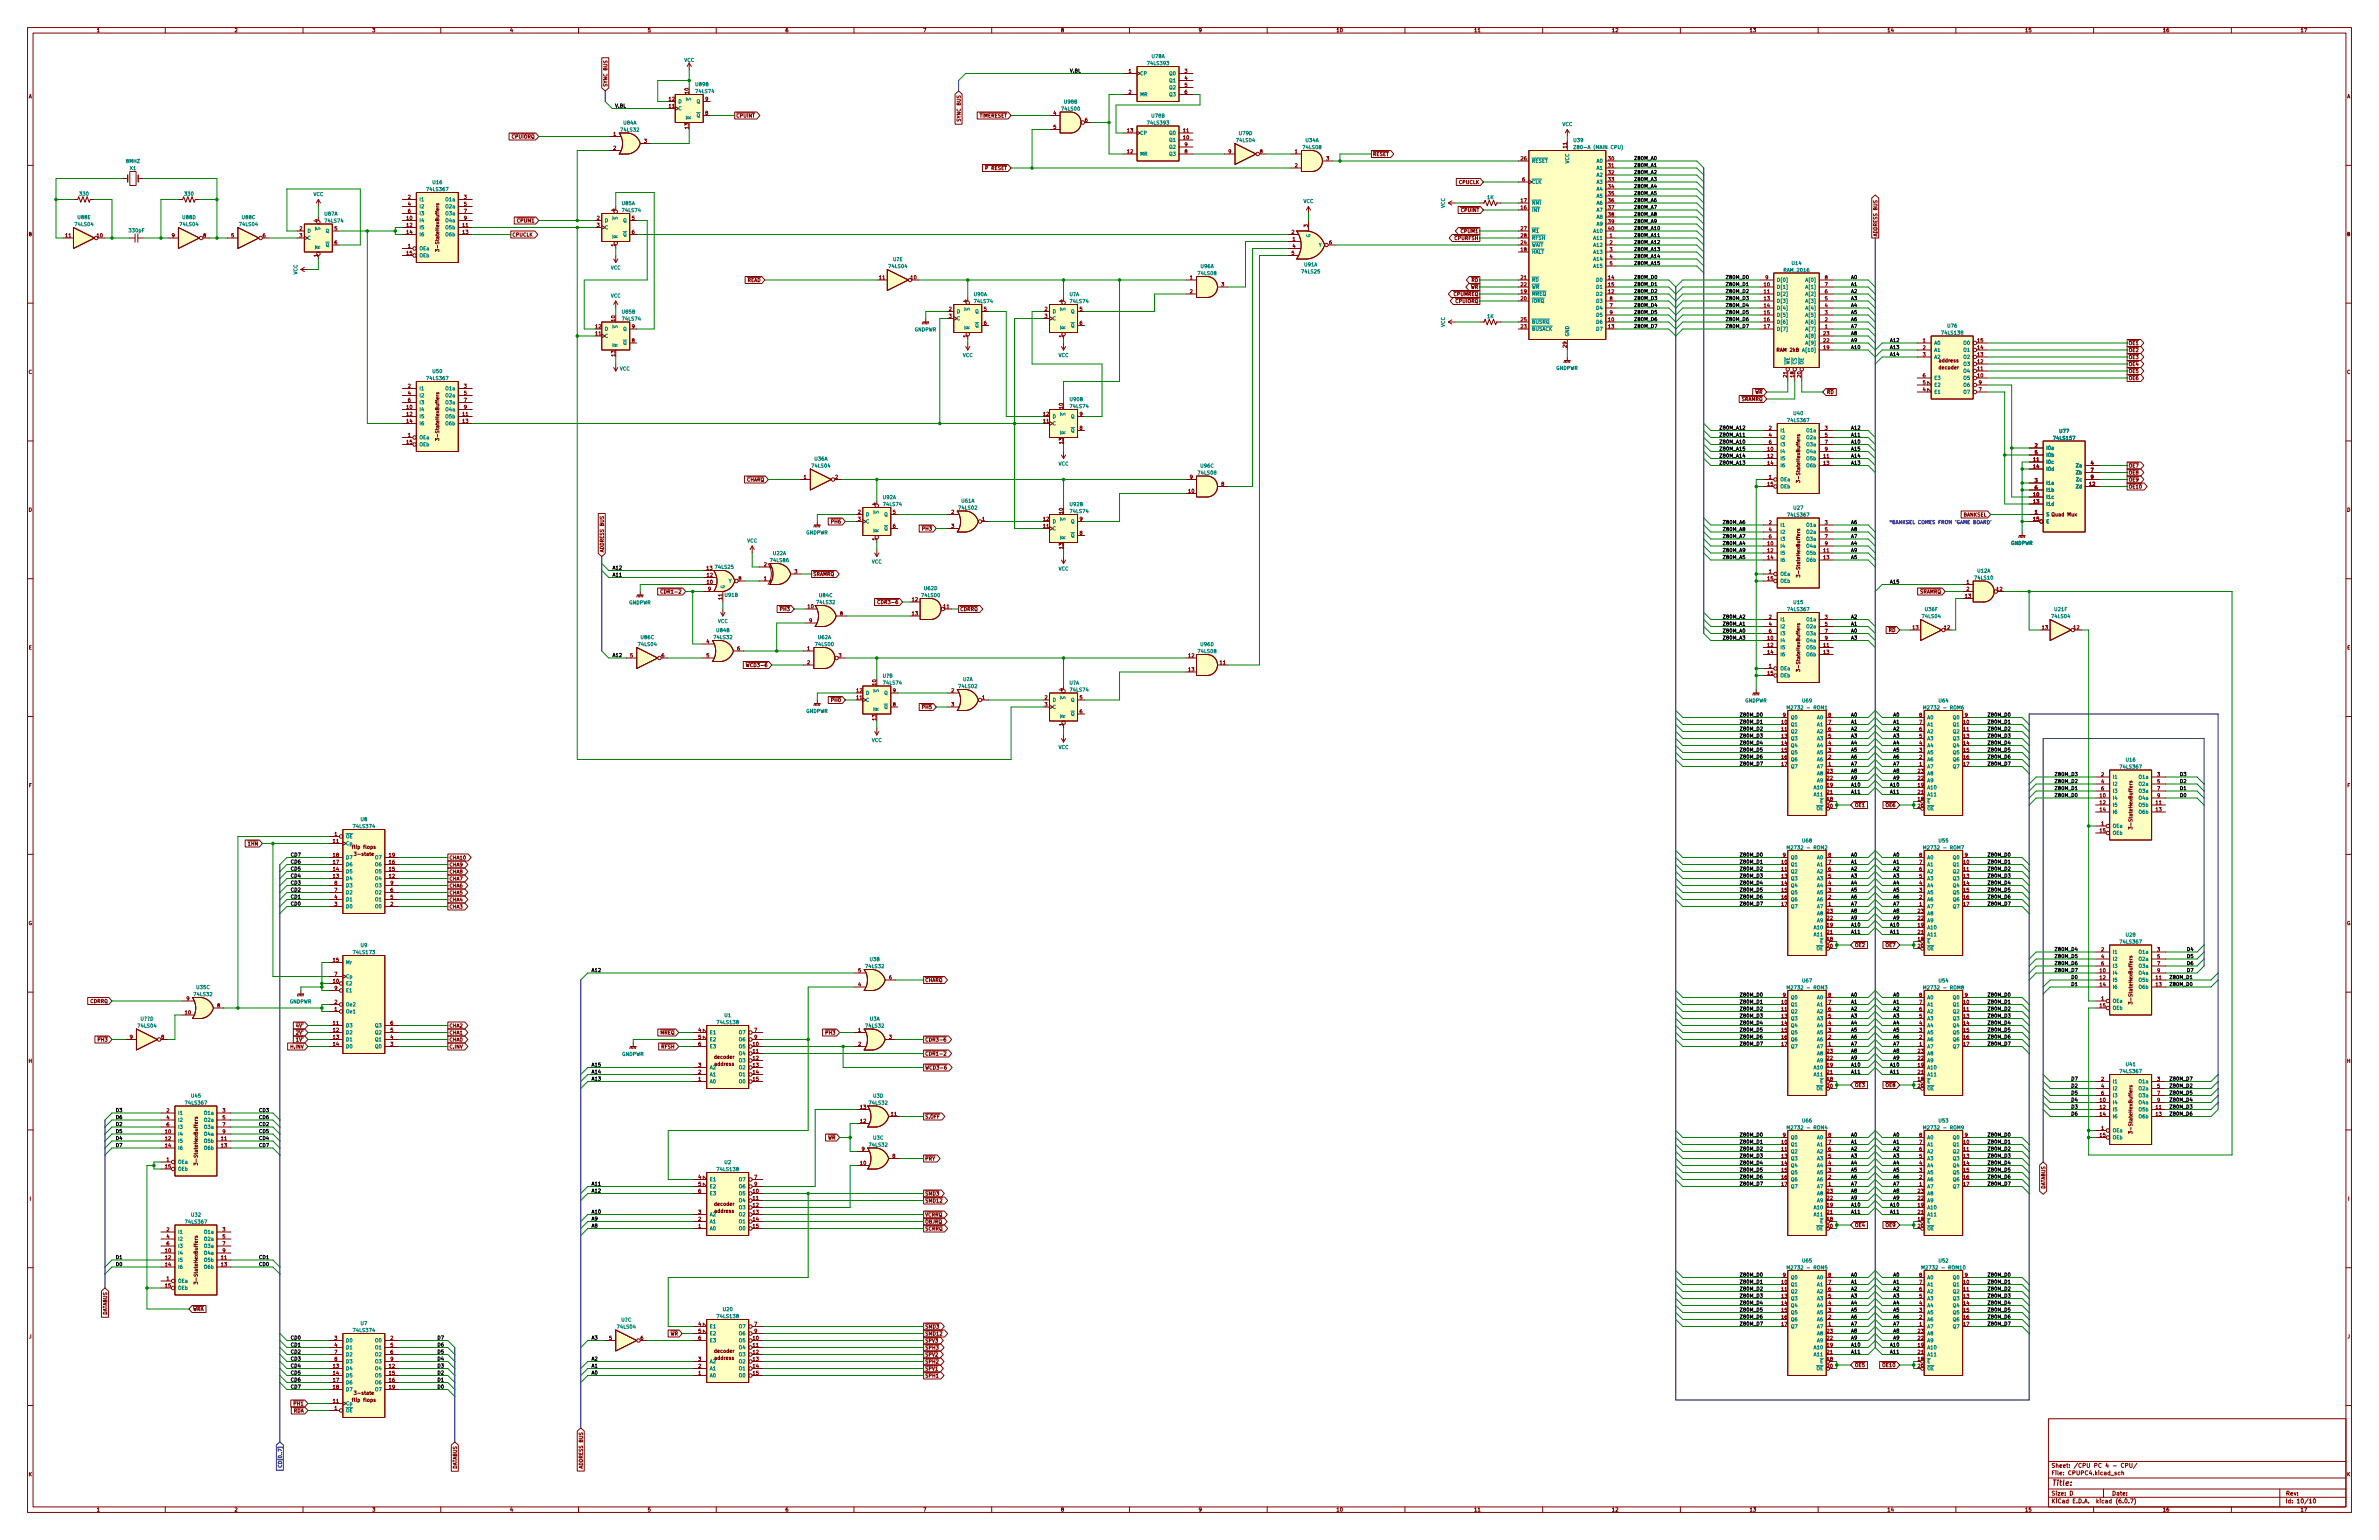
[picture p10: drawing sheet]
<svg xmlns="http://www.w3.org/2000/svg" width="864mm" height="559mm" viewBox="0 0 864 559" stroke-linecap="round" stroke-linejoin="round" font-family="sans-serif">
<defs><g id="words">
<text font-size="2.8" fill="#840000" x="744.6" y="539.1">Title:</text>
<g font-size="2.1" fill="#840000">
<text x="744.6" y="532.6">Sheet: /CPU PC 4 - CPU/</text>
<text x="744.6" y="535.3">File: CPUPC4.kicad_sch</text>
<text x="744.6" y="545.4">KiCad E.D.A. kicad (6.0.7)</text>
<text x="744.6" y="542.6">Size: D</text>
<text x="766.6" y="542.6">Date:</text>
<text x="829.6" y="542.6">Rev:</text>
<text x="829.6" y="545.4">Id: 10/10</text>
</g>
<g font-size="1.8" fill="#840000">
<text x="35" y="11.7">1</text>
<text x="85" y="11.7">2</text>
<text x="135" y="11.7">3</text>
<text x="185" y="11.7">4</text>
<text x="235" y="11.7">5</text>
<text x="285" y="11.7">6</text>
<text x="335" y="11.7">7</text>
<text x="385" y="11.7">8</text>
<text x="435" y="11.7">9</text>
<text x="485" y="11.7">10</text>
<text x="535" y="11.7">11</text>
<text x="585" y="11.7">12</text>
<text x="635" y="11.7">13</text>
<text x="685" y="11.7">14</text>
<text x="735" y="11.7">15</text>
<text x="785" y="11.7">16</text>
<text x="835" y="11.7">17</text>
<text x="409.7" y="26.4">1</text>
<text x="430" y="26.4">3</text>
<text x="430" y="29">4</text>
<text x="10.3" y="35.6">A</text>
<text x="220.4" y="31.6" transform="rotate(-90 220.4 31.6)">SYNC BUS</text>
<text x="249.9" y="34" transform="rotate(-90 249.9 34)">10</text>
<text x="409.7" y="34">2</text>
<text x="430" y="31.5">5</text>
<text x="430" y="34">6</text>
<text x="851.9" y="35.6">A</text>
<text x="242.9" y="39.1">11</text>
<text x="242.9" y="36.6">12</text>
<text x="256" y="41.7">8</text>
<text x="256" y="36.6">9</text>
<text x="382.4" y="41.7">4</text>
<text x="249.9" y="46.7" transform="rotate(-90 249.9 46.7)">13</text>
<text x="267.2" y="42.6">~{CPUINT}</text>
<text x="348.7" y="43.6" transform="rotate(-90 348.7 43.6)">SYNC BUS</text>
<text x="354.1" y="42.6">~{TIMERESET}</text>
<text x="382.4" y="46.7">5</text>
<text x="393.8" y="44.2">6</text>
<text x="184.5" y="50.3">~{CPUIORQ}</text>
<text x="222.6" y="49.3">1</text>
<text x="233.8" y="51.8">3</text>
<text x="409.2" y="48">13</text>
<text x="429.5" y="50.5">10</text>
<text x="429.5" y="48">11</text>
<text x="430" y="53.1">9</text>
<text x="568.7" y="53.7" transform="rotate(-90 568.7 53.7)">11</text>
<text x="222.6" y="54.4">2</text>
<text x="409.2" y="55.6">12</text>
<text x="430" y="55.6">8</text>
<text x="445.9" y="55.6">9</text>
<text x="457.3" y="55.6">8</text>
<text x="470" y="55.6">1</text>
<text x="481.5" y="58.2">3</text>
<text x="498.3" y="56.6">~{RESET}</text>
<text x="552.1" y="58.2">26</text>
<text x="583.9" y="58.2">30</text>
<text x="356.7" y="61.7">~{P RESET}</text>
<text x="470" y="60.7">2</text>
<text x="552.6" y="65.8">6</text>
<text x="583.9" y="60.7">31</text>
<text x="583.9" y="63.2">32</text>
<text x="583.9" y="65.8">33</text>
<text x="529.7" y="66.8">CPUCLK</text>
<text x="583.9" y="68.3">34</text>
<text x="583.9" y="70.9">35</text>
<text x="148.1" y="72.1">2</text>
<text x="148.1" y="74.7">4</text>
<text x="148.1" y="77.2">6</text>
<text x="168.4" y="72.1">3</text>
<text x="168.4" y="74.7">5</text>
<text x="168.4" y="77.2">7</text>
<text x="223.3" y="76.7" transform="rotate(-90 223.3 76.7)">4</text>
<text x="529.1" y="76.9">~{CPUINT}</text>
<text x="552.1" y="75.9">16</text>
<text x="552.1" y="73.4">17</text>
<text x="583.9" y="73.4">36</text>
<text x="583.9" y="75.9">37</text>
<text x="108.7" y="83.6">2</text>
<text x="115.3" y="80.5" transform="rotate(-90 115.3 80.5)">4</text>
<text x="121.4" y="83.6">5</text>
<text x="147.6" y="79.8">10</text>
<text x="147.6" y="82.3">12</text>
<text x="167.9" y="82.3">11</text>
<text x="168.4" y="79.8">9</text>
<text x="186.6" y="80.7">~{CPUM1}</text>
<text x="216.7" y="79.8">2</text>
<text x="216.7" y="82.3">3</text>
<text x="229.4" y="79.8">5</text>
<text x="474.7" y="82.4" transform="rotate(-90 474.7 82.4)">3</text>
<text x="552.1" y="83.6">27</text>
<text x="583.9" y="78.5">38</text>
<text x="583.9" y="81">39</text>
<text x="583.9" y="83.6">40</text>
<text x="10.3" y="85.6">B</text>
<text x="23.8" y="86.1">11</text>
<text x="35.2" y="86.1">10</text>
<text x="62.4" y="86.1">9</text>
<text x="73.8" y="86.1">8</text>
<text x="84" y="86.1">5</text>
<text x="95.4" y="86.1">6</text>
<text x="108.7" y="86.1">3</text>
<text x="121.4" y="88.6">6</text>
<text x="147.6" y="84.8">14</text>
<text x="148.1" y="89.9">1</text>
<text x="167.9" y="84.8">13</text>
<text x="185.9" y="85.8">CPUCLK</text>
<text x="223.3" y="89.4" transform="rotate(-90 223.3 89.4)">1</text>
<text x="229.4" y="84.8">6</text>
<text x="468.9" y="84.8">2</text>
<text x="469.2" y="87.4">1</text>
<text x="469.2" y="89.9">4</text>
<text x="482.5" y="88.6">6</text>
<text x="526.8" y="87.1">~{CPURFSH}</text>
<text x="529.2" y="84.5">~{CPUM1}</text>
<text x="552.1" y="88.6">24</text>
<text x="552.1" y="86.1">28</text>
<text x="584.3" y="86.1">1</text>
<text x="584.3" y="88.6">2</text>
<text x="681.4" y="85.9" transform="rotate(-90 681.4 85.9)">ADDRESS BUS</text>
<text x="851.9" y="85.6">B</text>
<text x="115.3" y="93.2" transform="rotate(-90 115.3 93.2)">1</text>
<text x="147.6" y="92.5">15</text>
<text x="159.4" y="90.2" transform="rotate(-90 159.4 90.2)">3-StateHexBuffers</text>
<text x="468.9" y="92.5">5</text>
<text x="552.1" y="91.2">18</text>
<text x="584.3" y="91.2">3</text>
<text x="584.3" y="93.7">4</text>
<text x="319.2" y="101.3">11</text>
<text x="330.6" y="101.3">10</text>
<text x="431.9" y="101.3">1</text>
<text x="552.1" y="101.3">21</text>
<text x="583.9" y="101.3">14</text>
<text x="584.3" y="96.3">5</text>
<text x="640.9" y="101.3">9</text>
<text x="662.4" y="101.3">8</text>
<text x="269.8" y="102.3">~{READ}</text>
<text x="431.9" y="106.4">2</text>
<text x="443.4" y="103.9">3</text>
<text x="526.3" y="107.4">~{CPUMREQ}</text>
<text x="532.4" y="104.9">~{WR}</text>
<text x="532.8" y="102.3">~{RD}</text>
<text x="552.1" y="106.4">19</text>
<text x="552.1" y="103.9">22</text>
<text x="583.9" y="106.4">12</text>
<text x="583.9" y="103.9">15</text>
<text x="640.4" y="103.9">10</text>
<text x="640.4" y="106.4">11</text>
<text x="662.4" y="106.4">6</text>
<text x="662.4" y="103.9">7</text>
<text x="344.5" y="112.8">2</text>
<text x="351.1" y="109.7" transform="rotate(-90 351.1 109.7)">4</text>
<text x="357.2" y="112.8">5</text>
<text x="379.2" y="112.8">2</text>
<text x="385.8" y="109.7" transform="rotate(-90 385.8 109.7)">4</text>
<text x="391.9" y="112.8">5</text>
<text x="527.1" y="109.9">~{CPUIORQ}</text>
<text x="552.1" y="109">20</text>
<text x="584.3" y="111.5">7</text>
<text x="584.3" y="109">8</text>
<text x="640.4" y="109">13</text>
<text x="640.4" y="111.5">14</text>
<text x="662.4" y="111.5">4</text>
<text x="662.4" y="109">5</text>
<text x="216.2" y="119.1">12</text>
<text x="223.3" y="116.6" transform="rotate(-90 223.3 116.6)">10</text>
<text x="229.4" y="119.1">9</text>
<text x="344.5" y="115.3">3</text>
<text x="357.2" y="117.9">6</text>
<text x="379.2" y="115.3">3</text>
<text x="391.9" y="117.9">6</text>
<text x="552.1" y="119.1">23</text>
<text x="552.1" y="116.6">25</text>
<text x="583.9" y="116.6">10</text>
<text x="583.9" y="119.1">13</text>
<text x="584.3" y="114">9</text>
<text x="640.4" y="114">15</text>
<text x="640.4" y="116.6">16</text>
<text x="640.4" y="119.1">17</text>
<text x="662.4" y="119.1">1</text>
<text x="662.4" y="116.6">2</text>
<text x="662.4" y="114">3</text>
<text x="216.2" y="121.7">11</text>
<text x="229.4" y="124.2">8</text>
<text x="351.1" y="122.4" transform="rotate(-90 351.1 122.4)">1</text>
<text x="385.8" y="122.4" transform="rotate(-90 385.8 122.4)">1</text>
<text x="662" y="124.2">22</text>
<text x="662" y="121.7">23</text>
<text x="698" y="124.2">1</text>
<text x="717.8" y="124.2">15</text>
<text x="772.6" y="125.2">~{OE1}</text>
<text x="223.3" y="129.3" transform="rotate(-90 223.3 129.3)">13</text>
<text x="568.7" y="126.1" transform="rotate(-90 568.7 126.1)">29</text>
<text x="645.1" y="127.6">RAM 2kB</text>
<text x="662" y="126.7">19</text>
<text x="698" y="126.7">2</text>
<text x="698" y="129.3">3</text>
<text x="704" y="131.4">address</text>
<text x="717.8" y="131.8">12</text>
<text x="717.8" y="129.3">13</text>
<text x="717.8" y="126.7">14</text>
<text x="772.6" y="127.7">~{OE2}</text>
<text x="772.6" y="130.3">~{OE3}</text>
<text x="10.3" y="135.7">C</text>
<text x="648.7" y="136.9" transform="rotate(-90 648.7 136.9)">21</text>
<text x="651.3" y="136.9" transform="rotate(-90 651.3 136.9)">18</text>
<text x="653.8" y="136.9" transform="rotate(-90 653.8 136.9)">20</text>
<text x="698" y="136.9">6</text>
<text x="704" y="134">decoder</text>
<text x="717.8" y="136.9">10</text>
<text x="717.8" y="134.4">11</text>
<text x="772.6" y="137.9">~{OE6}</text>
<text x="772.6" y="135.3">~{OE5}</text>
<text x="772.6" y="132.8">~{OE4}</text>
<text x="851.9" y="135.7">C</text>
<text x="148.1" y="140.7">2</text>
<text x="148.1" y="143.3">4</text>
<text x="168.4" y="140.7">3</text>
<text x="168.4" y="143.3">5</text>
<text x="635.6" y="143">~{WR}</text>
<text x="663.1" y="143">~{RD}</text>
<text x="698" y="142">4</text>
<text x="698" y="139.4">5</text>
<text x="718.3" y="142">7</text>
<text x="718.3" y="139.4">9</text>
<text x="147.6" y="148.3">10</text>
<text x="148.1" y="145.8">6</text>
<text x="168.4" y="145.8">7</text>
<text x="168.4" y="148.3">9</text>
<text x="385.8" y="148.3" transform="rotate(-90 385.8 148.3)">10</text>
<text x="630.7" y="145.5">~{SRAMRQ}</text>
<text x="147.6" y="150.9">12</text>
<text x="147.6" y="153.4">14</text>
<text x="167.9" y="150.9">11</text>
<text x="167.9" y="153.4">13</text>
<text x="378.7" y="153.4">11</text>
<text x="378.7" y="150.9">12</text>
<text x="391.9" y="156">8</text>
<text x="391.9" y="150.9">9</text>
<text x="642.1" y="156">2</text>
<text x="662.4" y="156">3</text>
<text x="147.6" y="161">15</text>
<text x="148.1" y="158.5">1</text>
<text x="159.4" y="158.8" transform="rotate(-90 159.4 158.8)">3-StateHexBuffers</text>
<text x="385.8" y="161" transform="rotate(-90 385.8 161)">13</text>
<text x="642.1" y="158.5">4</text>
<text x="642.1" y="161">6</text>
<text x="662.4" y="158.5">5</text>
<text x="662.4" y="161">7</text>
<text x="641.6" y="163.6">10</text>
<text x="641.6" y="166.1">12</text>
<text x="662" y="166.1">11</text>
<text x="662.4" y="163.6">9</text>
<text x="738.2" y="167.4">11</text>
<text x="738.6" y="162.3">2</text>
<text x="738.6" y="164.8">5</text>
<text x="291.8" y="173.7">1</text>
<text x="303.2" y="173.7">2</text>
<text x="431.9" y="173.7">9</text>
<text x="641.6" y="168.7">14</text>
<text x="642.1" y="173.7">1</text>
<text x="662" y="168.7">13</text>
<text x="738.2" y="169.9">14</text>
<text x="759" y="168.7">4</text>
<text x="759" y="171.2">7</text>
<text x="759" y="173.7">9</text>
<text x="772.6" y="169.6">~{OE7}</text>
<text x="772.6" y="172.2">~{OE8}</text>
<text x="269.6" y="174.7">~{CHARQ}</text>
<text x="431.5" y="178.8">10</text>
<text x="443.4" y="176.3">8</text>
<text x="641.6" y="176.3">15</text>
<text x="653.4" y="174" transform="rotate(-90 653.4 174)">3-StateHexBuffers</text>
<text x="738.6" y="175">3</text>
<text x="738.6" y="177.5">6</text>
<text x="758.5" y="176.3">12</text>
<text x="772.6" y="177.3">~{OE10}</text>
<text x="772.6" y="174.7">~{OE9}</text>
<text x="10.3" y="185.7">D</text>
<text x="318" y="183.4" transform="rotate(-90 318 183.4)">4</text>
<text x="738.2" y="180.1">10</text>
<text x="738.2" y="182.6">13</text>
<text x="851.9" y="185.7">D</text>
<text x="300.6" y="190">~{PH6}</text>
<text x="311.4" y="186.4">2</text>
<text x="311.4" y="189">3</text>
<text x="324.1" y="186.4">5</text>
<text x="324.1" y="191.5">6</text>
<text x="345.4" y="186.4">2</text>
<text x="345.4" y="191.5">3</text>
<text x="356.5" y="189">1</text>
<text x="378.7" y="191.5">11</text>
<text x="378.7" y="189">12</text>
<text x="385.8" y="186.4" transform="rotate(-90 385.8 186.4)">10</text>
<text x="391.9" y="189">9</text>
<text x="642.1" y="190.2">2</text>
<text x="662.4" y="190.2">3</text>
<text x="712.7" y="187.4">BANKSEL</text>
<text x="738.2" y="189">15</text>
<text x="738.6" y="186.4">1</text>
<text x="742.7" y="187.3">S Quad Mux</text>
<text x="318" y="196.1" transform="rotate(-90 318 196.1)">1</text>
<text x="333.6" y="192.5">~{PH3}</text>
<text x="391.9" y="194.1">8</text>
<text x="641.6" y="197.9">10</text>
<text x="642.1" y="192.8">4</text>
<text x="642.1" y="195.3">6</text>
<text x="662.4" y="192.8">5</text>
<text x="662.4" y="195.3">7</text>
<text x="662.4" y="197.9">9</text>
<text x="219.2" y="200.5" transform="rotate(-90 219.2 200.5)">ADDRESS BUS</text>
<text x="385.8" y="199.1" transform="rotate(-90 385.8 199.1)">13</text>
<text x="641.6" y="200.4">12</text>
<text x="641.6" y="202.9">14</text>
<text x="662" y="200.4">11</text>
<text x="662" y="202.9">13</text>
<text x="256.5" y="206.8">13</text>
<text x="256.7" y="209.3">12</text>
<text x="277.3" y="205.5">2</text>
<text x="288.4" y="208">3</text>
<text x="295.1" y="209">~{SRAMRQ}</text>
<text x="642.1" y="208">1</text>
<text x="653.4" y="208.3" transform="rotate(-90 653.4 208.3)">3-StateHexBuffers</text>
<text x="239.7" y="215.4">~{CDR1-2}</text>
<text x="256.7" y="211.8">10</text>
<text x="257" y="214.4">9</text>
<text x="268.1" y="210.6">8</text>
<text x="277.3" y="210.6">1</text>
<text x="641.6" y="210.6">15</text>
<text x="695.5" y="215.4">~{SRAMRQ}</text>
<text x="713.9" y="211.8">1</text>
<text x="713.9" y="214.4">2</text>
<text x="724.8" y="214.4">12</text>
<text x="262.2" y="217.5" transform="rotate(-90 262.2 217.5)">11</text>
<text x="282" y="221.7">~{PH3}</text>
<text x="293.3" y="220.7">10</text>
<text x="318.5" y="219.2">~{CDR3-6}</text>
<text x="331.1" y="218.2">12</text>
<text x="342.6" y="220.7">11</text>
<text x="348.5" y="221.7">~{CDRRQ}</text>
<text x="713.4" y="216.9">13</text>
<text x="293.8" y="225.8">9</text>
<text x="304.9" y="223.3">8</text>
<text x="331.1" y="223.3">13</text>
<text x="642.1" y="224.5">2</text>
<text x="642.1" y="227.1">4</text>
<text x="662.4" y="224.5">3</text>
<text x="662.4" y="227.1">5</text>
<text x="256.5" y="233.4">4</text>
<text x="641.6" y="232.2">10</text>
<text x="642.1" y="229.6">6</text>
<text x="662.4" y="229.6">7</text>
<text x="662.4" y="232.2">9</text>
<text x="684.3" y="229.3">~{RD}</text>
<text x="694.3" y="228.3">13</text>
<text x="705.8" y="228.3">12</text>
<text x="741.3" y="228.3">13</text>
<text x="752.8" y="228.3">12</text>
<text x="10.4" y="235.7">E</text>
<text x="228.7" y="238.5">5</text>
<text x="240.2" y="238.5">6</text>
<text x="256.5" y="238.5">5</text>
<text x="267.6" y="236">6</text>
<text x="293" y="236">1</text>
<text x="304.5" y="238.5">3</text>
<text x="431.5" y="238.5">12</text>
<text x="641.6" y="234.7">12</text>
<text x="641.6" y="237.2">14</text>
<text x="662" y="234.7">11</text>
<text x="662" y="237.2">13</text>
<text x="852" y="235.7">E</text>
<text x="270.6" y="242">~{WCD3-6}</text>
<text x="293" y="241">2</text>
<text x="431.5" y="243.6">13</text>
<text x="442.9" y="241">11</text>
<text x="641.6" y="244.9">15</text>
<text x="642.1" y="242.3">1</text>
<text x="653.4" y="242.6" transform="rotate(-90 653.4 242.6)">3-StateHexBuffers</text>
<text x="311" y="251.2">12</text>
<text x="318" y="248.6" transform="rotate(-90 318 248.6)">10</text>
<text x="324.1" y="251.2">9</text>
<text x="345.4" y="251.2">2</text>
<text x="385.8" y="250.7" transform="rotate(-90 385.8 250.7)">4</text>
<text x="300.6" y="254.7">~{PH0}</text>
<text x="311" y="253.7">11</text>
<text x="324.1" y="256.3">8</text>
<text x="333.6" y="257.3">~{PH5}</text>
<text x="345.4" y="256.3">3</text>
<text x="356.5" y="253.7">1</text>
<text x="379.2" y="253.7">2</text>
<text x="379.2" y="256.3">3</text>
<text x="391.9" y="253.7">5</text>
<text x="318" y="261.3" transform="rotate(-90 318 261.3)">13</text>
<text x="385.8" y="263.4" transform="rotate(-90 385.8 263.4)">1</text>
<text x="391.9" y="258.8">6</text>
<text x="646.7" y="262.6">10</text>
<text x="647.2" y="260.1">9</text>
<text x="663.7" y="262.6">7</text>
<text x="663.7" y="260.1">8</text>
<text x="696.7" y="262.6">7</text>
<text x="696.7" y="260.1">8</text>
<text x="712.8" y="262.6">10</text>
<text x="713.2" y="260.1">9</text>
<text x="646.7" y="265.2">11</text>
<text x="646.7" y="267.7">13</text>
<text x="663.7" y="267.7">5</text>
<text x="663.7" y="265.2">6</text>
<text x="696.7" y="267.7">5</text>
<text x="696.7" y="265.2">6</text>
<text x="712.8" y="265.2">11</text>
<text x="712.8" y="267.7">13</text>
<text x="646.7" y="270.3">14</text>
<text x="646.7" y="272.8">15</text>
<text x="646.7" y="275.3">16</text>
<text x="663.7" y="275.3">2</text>
<text x="663.7" y="272.8">3</text>
<text x="663.7" y="270.3">4</text>
<text x="696.7" y="275.3">2</text>
<text x="696.7" y="272.8">3</text>
<text x="696.7" y="270.3">4</text>
<text x="712.8" y="270.3">14</text>
<text x="712.8" y="272.8">15</text>
<text x="712.8" y="275.3">16</text>
<text x="646.7" y="277.9">17</text>
<text x="663.2" y="280.4">23</text>
<text x="663.7" y="277.9">1</text>
<text x="696.2" y="280.4">23</text>
<text x="696.7" y="277.9">1</text>
<text x="712.8" y="277.9">17</text>
<text x="762.8" y="281.7">2</text>
<text x="783.1" y="281.7">3</text>
<text x="10.4" y="285.7">F</text>
<text x="663.2" y="285.5">19</text>
<text x="663.2" y="283">22</text>
<text x="696.2" y="285.5">19</text>
<text x="696.2" y="283">22</text>
<text x="762.8" y="284.2">4</text>
<text x="762.8" y="286.8">6</text>
<text x="783.1" y="284.2">5</text>
<text x="783.1" y="286.8">7</text>
<text x="852" y="285.7">F</text>
<text x="663.2" y="290.6">18</text>
<text x="663.2" y="293.1">20</text>
<text x="663.2" y="288">21</text>
<text x="673.3" y="292.8">~{OE1}</text>
<text x="683.3" y="292.8">~{OE6}</text>
<text x="696.2" y="290.6">18</text>
<text x="696.2" y="293.1">20</text>
<text x="696.2" y="288">21</text>
<text x="762.3" y="289.3">10</text>
<text x="762.3" y="291.8">12</text>
<text x="782.6" y="291.8">11</text>
<text x="783.1" y="289.3">9</text>
<text x="762.3" y="294.4">14</text>
<text x="762.8" y="299.5">1</text>
<text x="774.1" y="299.8" transform="rotate(-90 774.1 299.8)">3-StateHexBuffers</text>
<text x="782.6" y="294.4">13</text>
<text x="120.9" y="305.8">11</text>
<text x="121.4" y="303.3">1</text>
<text x="762.3" y="302">15</text>
<text x="88.9" y="306.8">~{1HN}</text>
<text x="120.9" y="310.9">18</text>
<text x="128.4" y="308">flip flops</text>
<text x="129.2" y="310.5">3-state</text>
<text x="141.3" y="310.9">19</text>
<text x="163" y="311.9">CHA10</text>
<text x="647.2" y="310.9">9</text>
<text x="663.7" y="310.9">8</text>
<text x="696.7" y="310.9">8</text>
<text x="713.2" y="310.9">9</text>
<text x="120.9" y="316">14</text>
<text x="120.9" y="313.4">17</text>
<text x="141.3" y="316">15</text>
<text x="141.3" y="313.4">16</text>
<text x="163" y="314.4">CHA9</text>
<text x="163" y="317">CHA8</text>
<text x="646.7" y="313.4">10</text>
<text x="646.7" y="316">11</text>
<text x="663.7" y="316">6</text>
<text x="663.7" y="313.4">7</text>
<text x="696.7" y="316">6</text>
<text x="696.7" y="313.4">7</text>
<text x="712.8" y="313.4">10</text>
<text x="712.8" y="316">11</text>
<text x="120.9" y="318.5">13</text>
<text x="121.4" y="323.6">7</text>
<text x="121.4" y="321.1">8</text>
<text x="141.3" y="318.5">12</text>
<text x="141.7" y="323.6">6</text>
<text x="141.7" y="321.1">9</text>
<text x="163" y="322">CHA6</text>
<text x="163" y="319.5">CHA7</text>
<text x="646.7" y="318.5">13</text>
<text x="646.7" y="321.1">14</text>
<text x="646.7" y="323.6">15</text>
<text x="663.7" y="323.6">3</text>
<text x="663.7" y="321.1">4</text>
<text x="663.7" y="318.5">5</text>
<text x="696.7" y="323.6">3</text>
<text x="696.7" y="321.1">4</text>
<text x="696.7" y="318.5">5</text>
<text x="712.8" y="318.5">13</text>
<text x="712.8" y="321.1">14</text>
<text x="712.8" y="323.6">15</text>
<text x="121.4" y="328.7">3</text>
<text x="121.4" y="326.1">4</text>
<text x="141.7" y="328.7">2</text>
<text x="141.7" y="326.1">5</text>
<text x="163" y="324.6">CHA5</text>
<text x="163" y="327.1">CHA4</text>
<text x="163" y="329.7">CHA3</text>
<text x="646.7" y="326.1">16</text>
<text x="646.7" y="328.7">17</text>
<text x="663.7" y="328.7">1</text>
<text x="663.7" y="326.1">2</text>
<text x="696.7" y="328.7">1</text>
<text x="696.7" y="326.1">2</text>
<text x="712.8" y="326.1">16</text>
<text x="712.8" y="328.7">17</text>
<text x="10.3" y="335.7">G</text>
<text x="663.2" y="333.8">22</text>
<text x="663.2" y="331.2">23</text>
<text x="696.2" y="333.8">22</text>
<text x="696.2" y="331.2">23</text>
<text x="851.9" y="335.7">G</text>
<text x="663.2" y="341.4">18</text>
<text x="663.2" y="336.3">19</text>
<text x="663.2" y="338.8">21</text>
<text x="696.2" y="341.4">18</text>
<text x="696.2" y="336.3">19</text>
<text x="696.2" y="338.8">21</text>
<text x="663.2" y="343.9">20</text>
<text x="673.3" y="343.6">~{OE2}</text>
<text x="683.3" y="343.6">~{OE7}</text>
<text x="696.2" y="343.9">20</text>
<text x="762.8" y="345.2">2</text>
<text x="762.8" y="347.7">4</text>
<text x="783.1" y="345.2">3</text>
<text x="783.1" y="347.7">5</text>
<text x="120.9" y="349">15</text>
<text x="311.5" y="352.8">5</text>
<text x="762.3" y="352.8">10</text>
<text x="762.8" y="350.3">6</text>
<text x="783.1" y="350.3">7</text>
<text x="783.1" y="352.8">9</text>
<text x="120.9" y="356.6">10</text>
<text x="121.4" y="354.1">7</text>
<text x="121.4" y="359.2">9</text>
<text x="311.5" y="357.9">4</text>
<text x="322.7" y="355.3">6</text>
<text x="335.8" y="356.3">~{CHARQ}</text>
<text x="762.3" y="355.3">12</text>
<text x="762.3" y="357.9">14</text>
<text x="782.6" y="355.3">11</text>
<text x="782.6" y="357.9">13</text>
<text x="32.7" y="363.9">CDRRQ</text>
<text x="67.7" y="363">9</text>
<text x="78.9" y="365.5">8</text>
<text x="121.4" y="364.2">2</text>
<text x="646.7" y="364.2">10</text>
<text x="647.2" y="361.7">9</text>
<text x="663.7" y="364.2">7</text>
<text x="663.7" y="361.7">8</text>
<text x="696.7" y="364.2">7</text>
<text x="696.7" y="361.7">8</text>
<text x="712.8" y="364.2">10</text>
<text x="713.2" y="361.7">9</text>
<text x="762.3" y="365.5">15</text>
<text x="762.8" y="363">1</text>
<text x="774.1" y="363.3" transform="rotate(-90 774.1 363.3)">3-StateHexBuffers</text>
<text x="67.2" y="368">10</text>
<text x="120.9" y="371.9">11</text>
<text x="121.4" y="366.8">1</text>
<text x="141.7" y="371.9">6</text>
<text x="646.7" y="366.8">11</text>
<text x="646.7" y="369.3">13</text>
<text x="646.7" y="371.9">14</text>
<text x="663.7" y="371.9">4</text>
<text x="663.7" y="369.3">5</text>
<text x="663.7" y="366.8">6</text>
<text x="696.7" y="371.9">4</text>
<text x="696.7" y="369.3">5</text>
<text x="696.7" y="366.8">6</text>
<text x="712.8" y="366.8">11</text>
<text x="712.8" y="369.3">13</text>
<text x="712.8" y="371.9">14</text>
<text x="34.4" y="377.9">~{PH3}</text>
<text x="47.1" y="376.9">9</text>
<text x="58.6" y="376.9">8</text>
<text x="106.4" y="372.8">~{4V'}</text>
<text x="106.4" y="375.4">~{2V'}</text>
<text x="106.4" y="377.9">~{1V'}</text>
<text x="120.9" y="374.4">12</text>
<text x="120.9" y="376.9">13</text>
<text x="141.7" y="376.9">4</text>
<text x="141.7" y="374.4">5</text>
<text x="163" y="377.9">CHA0</text>
<text x="163" y="375.4">CHA1</text>
<text x="163" y="372.8">CHA2</text>
<text x="238.3" y="375.4">~{MREQ}</text>
<text x="253.5" y="374.4">4</text>
<text x="253.5" y="376.9">5</text>
<text x="273.8" y="374.4">7</text>
<text x="273.8" y="376.9">9</text>
<text x="298.6" y="375.4">~{PH3}</text>
<text x="311.5" y="374.4">1</text>
<text x="322.7" y="376.9">3</text>
<text x="335.8" y="377.9">~{CDR3-6}</text>
<text x="646.7" y="374.4">15</text>
<text x="646.7" y="376.9">16</text>
<text x="663.7" y="376.9">2</text>
<text x="663.7" y="374.4">3</text>
<text x="696.7" y="376.9">2</text>
<text x="696.7" y="374.4">3</text>
<text x="712.8" y="374.4">15</text>
<text x="712.8" y="376.9">16</text>
<text x="105.6" y="380.5">H.INV</text>
<text x="120.9" y="379.5">14</text>
<text x="141.7" y="379.5">3</text>
<text x="163" y="380.5">C.INV</text>
<text x="238.8" y="380.5">~{RFSH}</text>
<text x="253.5" y="379.5">6</text>
<text x="273.3" y="379.5">10</text>
<text x="273.3" y="382">11</text>
<text x="311.5" y="379.5">2</text>
<text x="335.8" y="383">~{CDR1-2}</text>
<text x="646.7" y="379.5">17</text>
<text x="663.2" y="382">23</text>
<text x="663.7" y="379.5">1</text>
<text x="696.2" y="382">23</text>
<text x="696.7" y="379.5">1</text>
<text x="712.8" y="379.5">17</text>
<text x="10.3" y="385.6">H</text>
<text x="253.5" y="389.6">2</text>
<text x="253.5" y="387.1">3</text>
<text x="259.5" y="384.2">decoder</text>
<text x="259.5" y="386.7">address</text>
<text x="273.3" y="384.6">12</text>
<text x="273.3" y="387.1">13</text>
<text x="273.3" y="389.6">14</text>
<text x="335.8" y="388.1">~{WCD3-6}</text>
<text x="663.2" y="387.1">19</text>
<text x="663.2" y="389.6">21</text>
<text x="663.2" y="384.6">22</text>
<text x="696.2" y="387.1">19</text>
<text x="696.2" y="389.6">21</text>
<text x="696.2" y="384.6">22</text>
<text x="851.9" y="385.6">H</text>
<text x="253.5" y="392.2">1</text>
<text x="273.3" y="392.2">15</text>
<text x="663.2" y="392.2">18</text>
<text x="663.2" y="394.7">20</text>
<text x="673.3" y="394.4">~{OE3}</text>
<text x="683.3" y="394.4">~{OE8}</text>
<text x="696.2" y="392.2">18</text>
<text x="696.2" y="394.7">20</text>
<text x="762.8" y="392.2">2</text>
<text x="762.8" y="394.7">4</text>
<text x="783.1" y="392.2">3</text>
<text x="783.1" y="394.7">5</text>
<text x="762.3" y="399.8">10</text>
<text x="762.8" y="397.3">6</text>
<text x="783.1" y="397.3">7</text>
<text x="783.1" y="399.8">9</text>
<text x="60.5" y="403.6">2</text>
<text x="60.5" y="406.1">4</text>
<text x="80.8" y="403.6">3</text>
<text x="80.8" y="406.1">5</text>
<text x="312.3" y="407.4">12</text>
<text x="312.3" y="402.3">13</text>
<text x="323.5" y="404.9">11</text>
<text x="335.8" y="405.9">~{S.OFF}</text>
<text x="762.3" y="402.3">12</text>
<text x="762.3" y="404.9">14</text>
<text x="782.6" y="402.3">11</text>
<text x="782.6" y="404.9">13</text>
<text x="60" y="411.2">10</text>
<text x="60" y="413.8">12</text>
<text x="60.5" y="408.7">6</text>
<text x="80.3" y="413.8">11</text>
<text x="80.8" y="408.7">7</text>
<text x="80.8" y="411.2">9</text>
<text x="299" y="413.5">~{WR}</text>
<text x="647.2" y="412.5">9</text>
<text x="663.7" y="412.5">8</text>
<text x="696.7" y="412.5">8</text>
<text x="713.2" y="412.5">9</text>
<text x="762.3" y="412.5">15</text>
<text x="762.8" y="410">1</text>
<text x="774.1" y="410.3" transform="rotate(-90 774.1 410.3)">3-StateHexBuffers</text>
<text x="60" y="416.3">14</text>
<text x="80.3" y="416.3">13</text>
<text x="312.8" y="417.6">9</text>
<text x="646.7" y="415">10</text>
<text x="646.7" y="417.6">11</text>
<text x="663.7" y="417.6">6</text>
<text x="663.7" y="415">7</text>
<text x="696.7" y="417.6">6</text>
<text x="696.7" y="415">7</text>
<text x="712.8" y="415">10</text>
<text x="712.8" y="417.6">11</text>
<text x="60" y="423.9">15</text>
<text x="60.5" y="421.4">1</text>
<text x="71.8" y="421.7" transform="rotate(-90 71.8 421.7)">3-StateHexBuffers</text>
<text x="312.3" y="422.7">10</text>
<text x="324" y="420.1">8</text>
<text x="335.8" y="421.1">~{PRY}</text>
<text x="646.7" y="420.1">13</text>
<text x="646.7" y="422.7">14</text>
<text x="646.7" y="425.2">15</text>
<text x="663.7" y="425.2">3</text>
<text x="663.7" y="422.7">4</text>
<text x="663.7" y="420.1">5</text>
<text x="696.7" y="425.2">3</text>
<text x="696.7" y="422.7">4</text>
<text x="696.7" y="420.1">5</text>
<text x="712.8" y="420.1">13</text>
<text x="712.8" y="422.7">14</text>
<text x="712.8" y="425.2">15</text>
<text x="253.5" y="427.7">4</text>
<text x="253.5" y="430.3">5</text>
<text x="273.8" y="427.7">7</text>
<text x="273.8" y="430.3">9</text>
<text x="646.7" y="427.7">16</text>
<text x="646.7" y="430.3">17</text>
<text x="663.7" y="430.3">1</text>
<text x="663.7" y="427.7">2</text>
<text x="696.7" y="430.3">1</text>
<text x="696.7" y="427.7">2</text>
<text x="712.8" y="427.7">16</text>
<text x="712.8" y="430.3">17</text>
<text x="742.4" y="431.7" transform="rotate(-90 742.4 431.7)">DATABUS</text>
<text x="10.7" y="435.6">I</text>
<text x="253.5" y="432.8">6</text>
<text x="259.5" y="437.5">decoder</text>
<text x="273.3" y="432.8">10</text>
<text x="273.3" y="435.4">11</text>
<text x="273.3" y="437.9">12</text>
<text x="335.8" y="436.3">~{SMD12}</text>
<text x="335.8" y="433.8">~{SMD3}</text>
<text x="663.2" y="437.9">19</text>
<text x="663.2" y="435.4">22</text>
<text x="663.2" y="432.8">23</text>
<text x="696.2" y="437.9">19</text>
<text x="696.2" y="435.4">22</text>
<text x="696.2" y="432.8">23</text>
<text x="852.3" y="435.6">I</text>
<text x="253.5" y="443">2</text>
<text x="253.5" y="440.4">3</text>
<text x="259.5" y="440.1">address</text>
<text x="273.3" y="440.4">13</text>
<text x="273.3" y="443">14</text>
<text x="335.8" y="444">~{OBJRQ}</text>
<text x="335.8" y="441.4">~{VCRRQ}</text>
<text x="663.2" y="443">18</text>
<text x="663.2" y="440.4">21</text>
<text x="696.2" y="443">18</text>
<text x="696.2" y="440.4">21</text>
<text x="60.5" y="446.8">2</text>
<text x="60.5" y="449.3">4</text>
<text x="80.8" y="446.8">3</text>
<text x="80.8" y="449.3">5</text>
<text x="253.5" y="445.5">1</text>
<text x="273.3" y="445.5">15</text>
<text x="335.8" y="446.5">~{SCRRQ}</text>
<text x="663.2" y="445.5">20</text>
<text x="673.3" y="445.2">~{OE4}</text>
<text x="683.3" y="445.2">~{OE9}</text>
<text x="696.2" y="445.5">20</text>
<text x="60" y="454.4">10</text>
<text x="60.5" y="451.9">6</text>
<text x="80.8" y="451.9">7</text>
<text x="80.8" y="454.4">9</text>
<text x="60" y="456.9">12</text>
<text x="60" y="459.5">14</text>
<text x="80.3" y="456.9">11</text>
<text x="80.3" y="459.5">13</text>
<text x="60" y="467.1">15</text>
<text x="60.5" y="464.6">1</text>
<text x="71.8" y="464.9" transform="rotate(-90 71.8 464.9)">3-StateHexBuffers</text>
<text x="646.7" y="465.8">10</text>
<text x="647.2" y="463.3">9</text>
<text x="663.7" y="465.8">7</text>
<text x="663.7" y="463.3">8</text>
<text x="696.7" y="465.8">7</text>
<text x="696.7" y="463.3">8</text>
<text x="712.8" y="465.8">10</text>
<text x="713.2" y="463.3">9</text>
<text x="646.7" y="468.4">11</text>
<text x="646.7" y="470.9">13</text>
<text x="646.7" y="473.5">14</text>
<text x="663.7" y="473.5">4</text>
<text x="663.7" y="470.9">5</text>
<text x="663.7" y="468.4">6</text>
<text x="696.7" y="473.5">4</text>
<text x="696.7" y="470.9">5</text>
<text x="696.7" y="468.4">6</text>
<text x="712.8" y="468.4">11</text>
<text x="712.8" y="470.9">13</text>
<text x="712.8" y="473.5">14</text>
<text x="38.8" y="477.4" transform="rotate(-90 38.8 477.4)">DATABUS</text>
<text x="70" y="475.7">~{WRA}</text>
<text x="646.7" y="476">15</text>
<text x="646.7" y="478.5">16</text>
<text x="663.7" y="478.5">2</text>
<text x="663.7" y="476">3</text>
<text x="696.7" y="478.5">2</text>
<text x="696.7" y="476">3</text>
<text x="712.8" y="476">15</text>
<text x="712.8" y="478.5">16</text>
<text x="10.5" y="485.7">J</text>
<text x="241.9" y="484.6">~{WR}</text>
<text x="253.5" y="481.1">4</text>
<text x="253.5" y="483.6">5</text>
<text x="273.8" y="481.1">7</text>
<text x="273.8" y="483.6">9</text>
<text x="335.8" y="482.1">~{SMD3}</text>
<text x="335.8" y="484.6">~{SMD12}</text>
<text x="646.7" y="481.1">17</text>
<text x="663.2" y="483.6">23</text>
<text x="663.7" y="481.1">1</text>
<text x="696.2" y="483.6">23</text>
<text x="696.7" y="481.1">1</text>
<text x="712.8" y="481.1">17</text>
<text x="852.1" y="485.7">J</text>
<text x="121.4" y="486.2">3</text>
<text x="121.4" y="488.7">4</text>
<text x="121.4" y="491.2">7</text>
<text x="141.7" y="486.2">2</text>
<text x="141.7" y="488.7">5</text>
<text x="141.7" y="491.2">6</text>
<text x="221.1" y="486.2">5</text>
<text x="232.6" y="486.2">6</text>
<text x="253.5" y="486.2">6</text>
<text x="259.5" y="490.9">decoder</text>
<text x="273.3" y="486.2">10</text>
<text x="273.3" y="488.7">11</text>
<text x="273.3" y="491.2">12</text>
<text x="335.8" y="487.1">~{SPV3}</text>
<text x="335.8" y="489.7">~{SPH3}</text>
<text x="663.2" y="488.7">19</text>
<text x="663.2" y="491.2">21</text>
<text x="663.2" y="486.2">22</text>
<text x="696.2" y="488.7">19</text>
<text x="696.2" y="491.2">21</text>
<text x="696.2" y="486.2">22</text>
<text x="120.9" y="496.3">13</text>
<text x="121.4" y="493.8">8</text>
<text x="141.3" y="496.3">12</text>
<text x="141.7" y="493.8">9</text>
<text x="253.5" y="496.3">2</text>
<text x="253.5" y="493.8">3</text>
<text x="259.5" y="493.4">address</text>
<text x="273.3" y="493.8">13</text>
<text x="273.3" y="496.3">14</text>
<text x="335.8" y="497.3">~{SPV1}</text>
<text x="335.8" y="494.8">~{SPH2}</text>
<text x="335.8" y="492.2">~{SPV2}</text>
<text x="663.2" y="493.8">18</text>
<text x="663.2" y="496.3">20</text>
<text x="673.3" y="496">~{OE5}</text>
<text x="682.3" y="496">~{OE10}</text>
<text x="696.2" y="493.8">18</text>
<text x="696.2" y="496.3">20</text>
<text x="120.9" y="498.9">14</text>
<text x="120.9" y="501.4">17</text>
<text x="120.9" y="503.9">18</text>
<text x="141.3" y="498.9">15</text>
<text x="141.3" y="501.4">16</text>
<text x="141.3" y="503.9">19</text>
<text x="253.5" y="498.9">1</text>
<text x="273.3" y="498.9">15</text>
<text x="335.8" y="499.8">~{SPH1}</text>
<text x="105.5" y="510">~{PH1}</text>
<text x="120.9" y="509">11</text>
<text x="128.4" y="508.6">flip flops</text>
<text x="129.2" y="506.1">3-state</text>
<text x="105.1" y="512.5">~{RDA}</text>
<text x="121.4" y="511.6">1</text>
<text x="165.8" y="533.3" transform="rotate(-90 165.8 533.3)">DATABUS</text>
<text x="211.5" y="532.5" transform="rotate(-90 211.5 532.5)">ADDRESS BUS</text>
<text x="10.3" y="535.7">K</text>
<text x="851.9" y="535.7">K</text>
<text x="35" y="548.5">1</text>
<text x="85" y="548.5">2</text>
<text x="135" y="548.5">3</text>
<text x="185" y="548.5">4</text>
<text x="235" y="548.5">5</text>
<text x="285" y="548.5">6</text>
<text x="335" y="548.5">7</text>
<text x="385" y="548.5">8</text>
<text x="435" y="548.5">9</text>
<text x="485" y="548.5">10</text>
<text x="535" y="548.5">11</text>
<text x="585" y="548.5">12</text>
<text x="635" y="548.5">13</text>
<text x="685" y="548.5">14</text>
<text x="735" y="548.5">15</text>
<text x="785" y="548.5">16</text>
<text x="835" y="548.5">17</text>
</g>
<g font-size="1.8" fill="#008484">
<text x="248.3" y="22.5">VCC</text>
<text x="416.8" y="23.6">74LS393</text>
<text x="418.1" y="21.1">U78A</text>
<text x="413.8" y="27.3">CP</text>
<text x="424.6" y="27.3">Q0</text>
<text x="424.6" y="29.8">Q1</text>
<text x="252.5" y="31.2">U89B</text>
<text x="252.7" y="33.8">74LS74</text>
<text x="413.8" y="34.9">MR</text>
<text x="424.6" y="32.4">Q2</text>
<text x="424.6" y="34.9">Q3</text>
<text x="246.1" y="40">C</text>
<text x="246.1" y="37.5">D</text>
<text x="252.9" y="37.5">Q</text>
<text x="385.5" y="40.1">74LS00</text>
<text x="386.4" y="37.6">U98B</text>
<text x="225.5" y="47.7">74LS32</text>
<text x="226.3" y="45.2">U84A</text>
<text x="250.8" y="43.4" transform="rotate(-90 250.8 43.4)">~{R}</text>
<text x="251.5" y="42.5">~{Q}</text>
<text x="416.8" y="45.2">74LS393</text>
<text x="418.1" y="42.7">U78B</text>
<text x="567.1" y="45.7">VCC</text>
<text x="413.8" y="48.9">CP</text>
<text x="424.6" y="51.4">Q1</text>
<text x="424.6" y="48.9">Q0</text>
<text x="424.6" y="54">Q2</text>
<text x="449" y="51.5">74LS04</text>
<text x="449.9" y="49">U79D</text>
<text x="474" y="51.5">U34A</text>
<text x="571.3" y="51.5">U39</text>
<text x="45.9" y="59.1">8MHZ</text>
<text x="413.8" y="56.5">MR</text>
<text x="424.6" y="56.5">Q3</text>
<text x="473.2" y="54.1">74LS08</text>
<text x="556" y="59.1">~{RESET}</text>
<text x="569.6" y="59.4" transform="rotate(-90 569.6 59.4)">VCC</text>
<text x="572.5" y="54.1">Z80-A (MAIN CPU)</text>
<text x="579.7" y="59.1">A0</text>
<text x="47.2" y="61.7">X1</text>
<text x="579.7" y="61.6">A1</text>
<text x="579.7" y="64.1">A2</text>
<text x="29" y="71">330</text>
<text x="67.1" y="71">330</text>
<text x="113.7" y="71.1">VCC</text>
<text x="155.2" y="69.3">74LS367</text>
<text x="157.1" y="66.8">U16</text>
<text x="556" y="66.7">~{CLK}</text>
<text x="579.7" y="66.7">A3</text>
<text x="579.7" y="69.2">A4</text>
<text x="579.7" y="71.8">A5</text>
<text x="152.1" y="73">I1</text>
<text x="152.1" y="75.6">I2</text>
<text x="162" y="73">O1a</text>
<text x="162" y="75.6">O2a</text>
<text x="225.8" y="74.4">U85A</text>
<text x="226.1" y="76.9">74LS74</text>
<text x="473.1" y="73.7">VCC</text>
<text x="524.5" y="75.5" transform="rotate(-90 524.5 75.5)">VCC</text>
<text x="539.9" y="72.2">1K</text>
<text x="556" y="76.8">~{INT}</text>
<text x="556" y="74.3">~{NMI}</text>
<text x="579.7" y="74.3">A6</text>
<text x="579.7" y="76.8">A7</text>
<text x="27.4" y="82">74LS04</text>
<text x="28.3" y="79.5">U88E</text>
<text x="65.5" y="82">74LS04</text>
<text x="66.3" y="79.5">U88D</text>
<text x="87.1" y="82">74LS04</text>
<text x="87.9" y="79.5">U88C</text>
<text x="117.8" y="78.2">U87A</text>
<text x="118.1" y="80.8">74LS74</text>
<text x="152.1" y="80.6">I4</text>
<text x="152.1" y="83.2">I5</text>
<text x="152.1" y="78.1">I3</text>
<text x="161.9" y="83.2">O5b</text>
<text x="162" y="78.1">O3a</text>
<text x="162" y="80.6">O4a</text>
<text x="219.5" y="80.6">D</text>
<text x="219.5" y="83.2">C</text>
<text x="226.2" y="80.6">Q</text>
<text x="579.7" y="79.4">A8</text>
<text x="579.7" y="81.9">A9</text>
<text x="47" y="84.3">330pF</text>
<text x="111.5" y="84.5">D</text>
<text x="111.5" y="87">C</text>
<text x="116.9" y="89.5">~{Q}</text>
<text x="118.3" y="84.5">Q</text>
<text x="152.1" y="85.7">I6</text>
<text x="161.9" y="85.7">O6b</text>
<text x="224.2" y="86.6" transform="rotate(-90 224.2 86.6)">~{R}</text>
<text x="224.8" y="85.7">~{Q}</text>
<text x="475.6" y="86.2" transform="rotate(-90 475.6 86.2)">G</text>
<text x="478.7" y="89.5">Y</text>
<text x="556" y="89.5">~{WAIT}</text>
<text x="556" y="84.5">~{M1}</text>
<text x="556" y="87">~{RFSH}</text>
<text x="578.7" y="87">A11</text>
<text x="578.7" y="89.5">A12</text>
<text x="578.7" y="84.5">A10</text>
<text x="116.2" y="90.4" transform="rotate(-90 116.2 90.4)">~{R}</text>
<text x="152.1" y="90.8">OEa</text>
<text x="152.1" y="93.3">OEb</text>
<text x="324.1" y="94.7">U?E</text>
<text x="556" y="92.1">~{HALT}</text>
<text x="578.7" y="92.1">A13</text>
<text x="578.7" y="94.6">A14</text>
<text x="108" y="99.7" transform="rotate(-90 108 99.7)">VCC</text>
<text x="221.7" y="97.8">VCC</text>
<text x="322.8" y="97.3">74LS04</text>
<text x="435.1" y="99.8">74LS08</text>
<text x="435.9" y="97.3">U96A</text>
<text x="472.7" y="99.2">74LS25</text>
<text x="473.5" y="96.6">U91A</text>
<text x="578.7" y="97.2">A15</text>
<text x="647.7" y="98.7">RAM_2016</text>
<text x="650.5" y="96.1">U14</text>
<text x="221.7" y="108">VCC</text>
<text x="353.6" y="107.4">U90A</text>
<text x="388.1" y="107.4">U?A</text>
<text x="556" y="107.3">~{MREQ}</text>
<text x="556" y="102.2">~{RD}</text>
<text x="556" y="104.8">~{WR}</text>
<text x="579.7" y="107.3">D2</text>
<text x="579.7" y="102.2">D0</text>
<text x="579.7" y="104.8">D1</text>
<text x="644.9" y="104.8">D[1]</text>
<text x="644.9" y="107.3">D[2]</text>
<text x="644.9" y="102.2">D[0]</text>
<text x="655.9" y="107.3">A[2]</text>
<text x="655.9" y="104.8">A[1]</text>
<text x="655.9" y="102.2">A[0]</text>
<text x="225.9" y="113.8">U85B</text>
<text x="347.2" y="113.7">D</text>
<text x="353.8" y="110">74LS74</text>
<text x="354" y="113.7">Q</text>
<text x="382" y="113.7">D</text>
<text x="388.6" y="110">74LS74</text>
<text x="388.8" y="113.7">Q</text>
<text x="556" y="109.9">~{IORQ}</text>
<text x="579.7" y="112.4">D4</text>
<text x="579.7" y="109.9">D3</text>
<text x="644.9" y="109.9">D[3]</text>
<text x="644.9" y="112.4">D[4]</text>
<text x="655.9" y="112.4">A[4]</text>
<text x="655.9" y="109.9">A[3]</text>
<text x="226.1" y="116.3">74LS74</text>
<text x="347.2" y="116.2">C</text>
<text x="351.9" y="119.6" transform="rotate(-90 351.9 119.6)">~{R}</text>
<text x="352.6" y="118.7">~{Q}</text>
<text x="382" y="116.2">C</text>
<text x="386.7" y="119.6" transform="rotate(-90 386.7 119.6)">~{R}</text>
<text x="387.4" y="118.7">~{Q}</text>
<text x="524.5" y="118.7" transform="rotate(-90 524.5 118.7)">VCC</text>
<text x="539.9" y="115.4">1K</text>
<text x="556" y="117.5">~{BUSRQ}</text>
<text x="579.7" y="117.5">D6</text>
<text x="579.7" y="114.9">D5</text>
<text x="644.9" y="114.9">D[5]</text>
<text x="644.9" y="117.5">D[6]</text>
<text x="655.9" y="117.5">A[6]</text>
<text x="655.9" y="114.9">A[5]</text>
<text x="707" y="118.9">U76</text>
<text x="219.5" y="122.6">C</text>
<text x="219.5" y="120">D</text>
<text x="224.2" y="126" transform="rotate(-90 224.2 126)">~{R}</text>
<text x="224.8" y="125.1">~{Q}</text>
<text x="226.2" y="120">Q</text>
<text x="331.9" y="120.2">GNDPWR</text>
<text x="556" y="120">~{BUSACK}</text>
<text x="569.6" y="122.2" transform="rotate(-90 569.6 122.2)">GND</text>
<text x="579.7" y="120">D7</text>
<text x="644.9" y="120">D[7]</text>
<text x="655.9" y="120">A[7]</text>
<text x="655.9" y="125.1">A[9]</text>
<text x="655.9" y="122.6">A[8]</text>
<text x="702.1" y="125.1">A0</text>
<text x="705.1" y="121.4">74LS138</text>
<text x="712.9" y="125.1">O0</text>
<text x="349.4" y="129.5">VCC</text>
<text x="384.2" y="129.5">VCC</text>
<text x="655" y="127.6">A[10]</text>
<text x="702.1" y="127.6">A1</text>
<text x="702.1" y="130.2">A2</text>
<text x="712.9" y="130.2">O2</text>
<text x="712.9" y="127.6">O1</text>
<text x="155.2" y="137.9">74LS367</text>
<text x="157.1" y="135.4">U50</text>
<text x="224.9" y="134.4">VCC</text>
<text x="564.8" y="134.2">GNDPWR</text>
<text x="649.6" y="132.3" transform="rotate(-90 649.6 132.3)">~{WE}</text>
<text x="652.1" y="132.3" transform="rotate(-90 652.1 132.3)">~{CS}</text>
<text x="654.7" y="132.3" transform="rotate(-90 654.7 132.3)">~{OE}</text>
<text x="702.1" y="137.8">E3</text>
<text x="712.9" y="137.8">O5</text>
<text x="712.9" y="135.3">O4</text>
<text x="712.9" y="132.7">O3</text>
<text x="152.1" y="141.6">I1</text>
<text x="162" y="141.6">O1a</text>
<text x="702.1" y="142.9">E1</text>
<text x="702.1" y="140.3">E2</text>
<text x="712.9" y="142.9">O7</text>
<text x="712.9" y="140.3">O6</text>
<text x="152.1" y="149.2">I4</text>
<text x="152.1" y="144.1">I2</text>
<text x="152.1" y="146.7">I3</text>
<text x="162" y="144.1">O2a</text>
<text x="162" y="146.7">O3a</text>
<text x="162" y="149.2">O4a</text>
<text x="388.4" y="145.5">U90B</text>
<text x="388.6" y="148.1">74LS74</text>
<text x="152.1" y="151.8">I5</text>
<text x="152.1" y="154.3">I6</text>
<text x="161.9" y="151.8">O5b</text>
<text x="161.9" y="154.3">O6b</text>
<text x="382" y="154.3">C</text>
<text x="382" y="151.8">D</text>
<text x="388.8" y="151.8">Q</text>
<text x="649.2" y="153.1">74LS367</text>
<text x="651.2" y="150.6">U40</text>
<text x="152.1" y="159.4">OEa</text>
<text x="152.1" y="161.9">OEb</text>
<text x="386.7" y="157.7" transform="rotate(-90 386.7 157.7)">~{R}</text>
<text x="387.4" y="156.8">~{Q}</text>
<text x="646.2" y="156.8">I1</text>
<text x="646.2" y="159.4">I2</text>
<text x="646.2" y="161.9">I3</text>
<text x="656" y="156.8">O1a</text>
<text x="656" y="159.4">O2a</text>
<text x="656" y="161.9">O3a</text>
<text x="745.7" y="159.6">74LS157</text>
<text x="747.7" y="157.1">U77</text>
<text x="295.7" y="167.1">U36A</text>
<text x="646.2" y="164.5">I4</text>
<text x="646.2" y="167">I5</text>
<text x="655.9" y="167">O5b</text>
<text x="656" y="164.5">O4a</text>
<text x="742.7" y="163.2">I0a</text>
<text x="742.7" y="165.7">I0b</text>
<text x="294.9" y="169.7">74LS04</text>
<text x="384.2" y="168.9">VCC</text>
<text x="435.1" y="172.2">74LS08</text>
<text x="435.9" y="169.7">U96C</text>
<text x="646.2" y="169.5">I6</text>
<text x="655.9" y="169.5">O6b</text>
<text x="742.7" y="168.3">I0c</text>
<text x="742.7" y="170.8">I0d</text>
<text x="753.7" y="172.1">Zb</text>
<text x="753.8" y="169.5">Za</text>
<text x="646.2" y="174.6">OEa</text>
<text x="646.2" y="177.2">OEb</text>
<text x="742.7" y="175.9">I1a</text>
<text x="742.7" y="178.4">I1b</text>
<text x="753.7" y="177.2">Zd</text>
<text x="753.8" y="174.6">Zc</text>
<text x="320.5" y="181.1">U92A</text>
<text x="320.8" y="183.6">74LS74</text>
<text x="348.2" y="184.9">74LS02</text>
<text x="349" y="182.4">U61A</text>
<text x="388.4" y="183.6">U92B</text>
<text x="651.2" y="184.9">U27</text>
<text x="742.7" y="181">I1c</text>
<text x="742.7" y="183.5">I1d</text>
<text x="314.2" y="187.3">D</text>
<text x="314.2" y="189.9">C</text>
<text x="321" y="187.3">Q</text>
<text x="382" y="189.9">D</text>
<text x="388.6" y="186.2">74LS74</text>
<text x="388.8" y="189.9">Q</text>
<text x="646.2" y="191.1">I1</text>
<text x="649.2" y="187.4">74LS367</text>
<text x="656" y="191.1">O1a</text>
<text x="742.7" y="189.9">E</text>
<text x="742.7" y="187.3">S</text>
<text x="271.2" y="196.9">VCC</text>
<text x="292.5" y="193.9">GNDPWR</text>
<text x="318.9" y="193.3" transform="rotate(-90 318.9 193.3)">~{R}</text>
<text x="319.6" y="192.4">~{Q}</text>
<text x="382" y="192.4">C</text>
<text x="386.7" y="195.8" transform="rotate(-90 386.7 195.8)">~{R}</text>
<text x="387.4" y="194.9">~{Q}</text>
<text x="646.2" y="193.7">I2</text>
<text x="646.2" y="196.2">I3</text>
<text x="656" y="193.7">O2a</text>
<text x="656" y="196.2">O3a</text>
<text x="729.9" y="197.7">GNDPWR</text>
<text x="279.8" y="203.9">74LS86</text>
<text x="280.6" y="201.4">U22A</text>
<text x="646.2" y="198.8">I4</text>
<text x="646.2" y="201.3">I5</text>
<text x="646.2" y="203.8">I6</text>
<text x="655.9" y="201.3">O5b</text>
<text x="655.9" y="203.8">O6b</text>
<text x="656" y="198.8">O4a</text>
<text x="259.8" y="206.4">74LS25</text>
<text x="316.4" y="204.5">VCC</text>
<text x="384.2" y="207">VCC</text>
<text x="646.2" y="208.9">OEa</text>
<text x="717.8" y="207.8">U12A</text>
<text x="263" y="213.6" transform="rotate(-90 263 213.6)">G</text>
<text x="264.5" y="211.5">Y</text>
<text x="335.6" y="214.1">U62D</text>
<text x="646.2" y="211.5">OEb</text>
<text x="717" y="210.3">74LS10</text>
<text x="228.3" y="219.3">GNDPWR</text>
<text x="263.2" y="216.5">U91B</text>
<text x="296.6" y="219.2">74LS32</text>
<text x="297.5" y="216.6">U84C</text>
<text x="334.7" y="216.6">74LS00</text>
<text x="649.2" y="221.7">74LS367</text>
<text x="651.2" y="219.2">U15</text>
<text x="698.9" y="221.7">U36F</text>
<text x="745.9" y="221.7">U21F</text>
<text x="260.5" y="226.1">VCC</text>
<text x="646.2" y="225.4">I1</text>
<text x="646.2" y="228">I2</text>
<text x="656" y="225.4">O1a</text>
<text x="656" y="228">O2a</text>
<text x="697.9" y="224.3">74LS04</text>
<text x="744.9" y="224.3">74LS04</text>
<text x="232.7" y="231.9">U86C</text>
<text x="259.3" y="231.9">74LS32</text>
<text x="260.1" y="229.3">U84B</text>
<text x="297" y="231.9">U62A</text>
<text x="646.2" y="233">I4</text>
<text x="646.2" y="230.5">I3</text>
<text x="656" y="230.5">O3a</text>
<text x="656" y="233">O4a</text>
<text x="231.9" y="234.4">74LS04</text>
<text x="296.1" y="234.4">74LS00</text>
<text x="435.1" y="237">74LS08</text>
<text x="435.9" y="234.4">U96D</text>
<text x="646.2" y="235.6">I5</text>
<text x="646.2" y="238.1">I6</text>
<text x="655.9" y="235.6">O5b</text>
<text x="655.9" y="238.1">O6b</text>
<text x="320.4" y="245.9">U?B</text>
<text x="646.2" y="243.2">OEa</text>
<text x="646.2" y="245.7">OEb</text>
<text x="320.8" y="248.4">74LS74</text>
<text x="348.2" y="249.7">74LS02</text>
<text x="349.5" y="247.1">U?A</text>
<text x="388.1" y="248.4">U?A</text>
<text x="388.6" y="250.9">74LS74</text>
<text x="314.2" y="254.6">C</text>
<text x="314.2" y="252.1">D</text>
<text x="319.6" y="257.2">~{Q}</text>
<text x="321" y="252.1">Q</text>
<text x="382" y="254.6">D</text>
<text x="382" y="257.2">C</text>
<text x="388.8" y="254.6">Q</text>
<text x="633.4" y="254.9">GNDPWR</text>
<text x="649.9" y="257.4">M2732 - ROM1</text>
<text x="654.3" y="254.9">U69</text>
<text x="699.4" y="257.4">M2732 - ROM6</text>
<text x="703.9" y="254.9">U64</text>
<text x="292.5" y="258.7">GNDPWR</text>
<text x="318.9" y="258.1" transform="rotate(-90 318.9 258.1)">~{R}</text>
<text x="386.7" y="260.6" transform="rotate(-90 386.7 260.6)">~{R}</text>
<text x="387.4" y="259.7">~{Q}</text>
<text x="650" y="263.5">Q1</text>
<text x="650" y="261">Q0</text>
<text x="659.7" y="263.5">A1</text>
<text x="659.7" y="261">A0</text>
<text x="699.5" y="263.5">A1</text>
<text x="699.5" y="261">A0</text>
<text x="709.1" y="263.5">Q1</text>
<text x="709.1" y="261">Q0</text>
<text x="316.4" y="269.2">VCC</text>
<text x="650" y="266.1">Q2</text>
<text x="650" y="268.6">Q3</text>
<text x="659.7" y="268.6">A3</text>
<text x="659.7" y="266.1">A2</text>
<text x="699.5" y="268.6">A3</text>
<text x="699.5" y="266.1">A2</text>
<text x="709.1" y="266.1">Q2</text>
<text x="709.1" y="268.6">Q3</text>
<text x="384.2" y="271.8">VCC</text>
<text x="650" y="271.1">Q4</text>
<text x="650" y="273.7">Q5</text>
<text x="659.7" y="273.7">A5</text>
<text x="659.7" y="271.1">A4</text>
<text x="699.5" y="273.7">A5</text>
<text x="699.5" y="271.1">A4</text>
<text x="709.1" y="271.1">Q4</text>
<text x="709.1" y="273.7">Q5</text>
<text x="650" y="276.2">Q6</text>
<text x="650" y="278.8">Q7</text>
<text x="659.7" y="278.8">A7</text>
<text x="659.7" y="276.2">A6</text>
<text x="659.7" y="281.3">A8</text>
<text x="699.5" y="278.8">A7</text>
<text x="699.5" y="276.2">A6</text>
<text x="699.5" y="281.3">A8</text>
<text x="709.1" y="276.2">Q6</text>
<text x="709.1" y="278.8">Q7</text>
<text x="769.8" y="278.9">74LS367</text>
<text x="771.8" y="276.3">U16</text>
<text x="658.7" y="286.4">A10</text>
<text x="659.7" y="283.8">A9</text>
<text x="699.5" y="286.4">A10</text>
<text x="699.5" y="283.8">A9</text>
<text x="766.8" y="282.6">I1</text>
<text x="766.8" y="285.1">I2</text>
<text x="766.8" y="287.7">I3</text>
<text x="776.7" y="282.6">O1a</text>
<text x="776.7" y="285.1">O2a</text>
<text x="776.7" y="287.7">O3a</text>
<text x="658.7" y="288.9">A11</text>
<text x="659.4" y="291.5">~{E}</text>
<text x="699.5" y="291.5">~{E}</text>
<text x="699.5" y="288.9">A11</text>
<text x="766.8" y="290.2">I4</text>
<text x="766.8" y="292.7">I5</text>
<text x="776.6" y="292.7">O5b</text>
<text x="776.7" y="290.2">O4a</text>
<text x="130.9" y="297.9">U8</text>
<text x="658" y="294">~{OE}</text>
<text x="699.5" y="294">~{OE}</text>
<text x="766.8" y="295.3">I6</text>
<text x="776.6" y="295.3">O6b</text>
<text x="125.5" y="304.2">~{OE}</text>
<text x="128.5" y="300.5">74LS374</text>
<text x="654.3" y="305.7">U68</text>
<text x="703.9" y="305.7">U55</text>
<text x="766.8" y="300.4">OEa</text>
<text x="766.8" y="302.9">OEb</text>
<text x="125.5" y="306.7">Cp</text>
<text x="125.5" y="311.8">D7</text>
<text x="136.3" y="311.8">O7</text>
<text x="649.9" y="308.2">M2732 - ROM2</text>
<text x="650" y="311.8">Q0</text>
<text x="659.7" y="311.8">A0</text>
<text x="699.4" y="308.2">M2732 - ROM7</text>
<text x="699.5" y="311.8">A0</text>
<text x="709.1" y="311.8">Q0</text>
<text x="125.5" y="316.9">D5</text>
<text x="125.5" y="314.3">D6</text>
<text x="136.3" y="316.9">O5</text>
<text x="136.3" y="314.3">O6</text>
<text x="650" y="314.3">Q1</text>
<text x="650" y="316.9">Q2</text>
<text x="659.7" y="316.9">A2</text>
<text x="659.7" y="314.3">A1</text>
<text x="699.5" y="316.9">A2</text>
<text x="699.5" y="314.3">A1</text>
<text x="709.1" y="314.3">Q1</text>
<text x="709.1" y="316.9">Q2</text>
<text x="125.5" y="319.4">D4</text>
<text x="125.5" y="321.9">D3</text>
<text x="136.3" y="319.4">O4</text>
<text x="136.3" y="321.9">O3</text>
<text x="650" y="319.4">Q3</text>
<text x="650" y="321.9">Q4</text>
<text x="659.7" y="321.9">A4</text>
<text x="659.7" y="319.4">A3</text>
<text x="699.5" y="321.9">A4</text>
<text x="699.5" y="319.4">A3</text>
<text x="709.1" y="319.4">Q3</text>
<text x="709.1" y="321.9">Q4</text>
<text x="125.5" y="329.6">D0</text>
<text x="125.5" y="327">D1</text>
<text x="125.5" y="324.5">D2</text>
<text x="136.3" y="329.6">O0</text>
<text x="136.3" y="327">O1</text>
<text x="136.3" y="324.5">O2</text>
<text x="650" y="324.5">Q5</text>
<text x="650" y="327">Q6</text>
<text x="650" y="329.6">Q7</text>
<text x="659.7" y="329.6">A7</text>
<text x="659.7" y="327">A6</text>
<text x="659.7" y="324.5">A5</text>
<text x="699.5" y="329.6">A7</text>
<text x="699.5" y="327">A6</text>
<text x="699.5" y="324.5">A5</text>
<text x="709.1" y="324.5">Q5</text>
<text x="709.1" y="327">Q6</text>
<text x="709.1" y="329.6">Q7</text>
<text x="659.7" y="334.6">A9</text>
<text x="659.7" y="332.1">A8</text>
<text x="699.5" y="334.6">A9</text>
<text x="699.5" y="332.1">A8</text>
<text x="658.7" y="337.2">A10</text>
<text x="658.7" y="339.7">A11</text>
<text x="699.5" y="337.2">A10</text>
<text x="699.5" y="339.7">A11</text>
<text x="771.8" y="339.8">U28</text>
<text x="128.5" y="346.2">74LS173</text>
<text x="130.9" y="343.6">U9</text>
<text x="658" y="344.8">~{OE}</text>
<text x="659.4" y="342.3">~{E}</text>
<text x="699.5" y="342.3">~{E}</text>
<text x="699.5" y="344.8">~{OE}</text>
<text x="766.8" y="346.1">I1</text>
<text x="769.8" y="342.4">74LS367</text>
<text x="776.7" y="346.1">O1a</text>
<text x="125.5" y="349.9">Mr</text>
<text x="314.4" y="351.3">74LS32</text>
<text x="315.7" y="348.7">U3B</text>
<text x="766.8" y="353.7">I4</text>
<text x="766.8" y="348.6">I2</text>
<text x="766.8" y="351.2">I3</text>
<text x="776.7" y="348.6">O2a</text>
<text x="776.7" y="351.2">O3a</text>
<text x="776.7" y="353.7">O4a</text>
<text x="71.4" y="358.9">U35C</text>
<text x="125.5" y="357.5">E2</text>
<text x="125.5" y="355">Cp</text>
<text x="649.9" y="359">M2732 - ROM3</text>
<text x="654.3" y="356.5">U67</text>
<text x="699.4" y="359">M2732 - ROM8</text>
<text x="703.9" y="356.5">U54</text>
<text x="766.8" y="356.2">I5</text>
<text x="766.8" y="358.8">I6</text>
<text x="776.6" y="356.2">O5b</text>
<text x="776.6" y="358.8">O6b</text>
<text x="70.6" y="361.4">74LS32</text>
<text x="105.1" y="364.1">GNDPWR</text>
<text x="125.5" y="365.1">Oe2</text>
<text x="125.5" y="360">E1</text>
<text x="650" y="365.1">Q1</text>
<text x="650" y="362.6">Q0</text>
<text x="659.7" y="365.1">A1</text>
<text x="659.7" y="362.6">A0</text>
<text x="699.5" y="365.1">A1</text>
<text x="699.5" y="362.6">A0</text>
<text x="709.1" y="365.1">Q1</text>
<text x="709.1" y="362.6">Q0</text>
<text x="766.8" y="363.9">OEa</text>
<text x="51" y="370.3">U??D</text>
<text x="125.5" y="367.7">Oe1</text>
<text x="260.6" y="371.6">74LS138</text>
<text x="263" y="369">U1</text>
<text x="315.7" y="370.3">U3A</text>
<text x="650" y="367.7">Q2</text>
<text x="650" y="370.2">Q3</text>
<text x="659.7" y="370.2">A3</text>
<text x="659.7" y="367.7">A2</text>
<text x="699.5" y="370.2">A3</text>
<text x="699.5" y="367.7">A2</text>
<text x="709.1" y="367.7">Q2</text>
<text x="709.1" y="370.2">Q3</text>
<text x="766.8" y="366.4">OEb</text>
<text x="50.2" y="372.9">74LS04</text>
<text x="125.5" y="372.7">D3</text>
<text x="125.5" y="375.3">D2</text>
<text x="125.5" y="377.8">D1</text>
<text x="136.3" y="377.8">Q1</text>
<text x="136.3" y="375.3">Q2</text>
<text x="136.3" y="372.7">Q3</text>
<text x="257.6" y="375.3">E1</text>
<text x="257.6" y="377.8">E2</text>
<text x="268.4" y="375.3">O7</text>
<text x="268.4" y="377.8">O6</text>
<text x="314.4" y="372.9">74LS32</text>
<text x="650" y="372.7">Q4</text>
<text x="650" y="375.3">Q5</text>
<text x="650" y="377.8">Q6</text>
<text x="659.7" y="377.8">A6</text>
<text x="659.7" y="375.3">A5</text>
<text x="659.7" y="372.7">A4</text>
<text x="699.5" y="377.8">A6</text>
<text x="699.5" y="375.3">A5</text>
<text x="699.5" y="372.7">A4</text>
<text x="709.1" y="372.7">Q4</text>
<text x="709.1" y="375.3">Q5</text>
<text x="709.1" y="377.8">Q6</text>
<text x="125.5" y="380.4">D0</text>
<text x="136.3" y="380.4">Q0</text>
<text x="225.7" y="383.1">GNDPWR</text>
<text x="257.6" y="380.4">E3</text>
<text x="268.4" y="380.4">O5</text>
<text x="268.4" y="382.9">O4</text>
<text x="650" y="380.4">Q7</text>
<text x="659.7" y="380.4">A7</text>
<text x="659.7" y="382.9">A8</text>
<text x="699.5" y="380.4">A7</text>
<text x="699.5" y="382.9">A8</text>
<text x="709.1" y="380.4">Q7</text>
<text x="257.6" y="388">A2</text>
<text x="268.4" y="385.4">O3</text>
<text x="268.4" y="388">O2</text>
<text x="658.7" y="388">A10</text>
<text x="659.7" y="385.4">A9</text>
<text x="699.5" y="388">A10</text>
<text x="699.5" y="385.4">A9</text>
<text x="769.8" y="389.4">74LS367</text>
<text x="771.8" y="386.8">U41</text>
<text x="257.6" y="393.1">A0</text>
<text x="257.6" y="390.5">A1</text>
<text x="268.4" y="390.5">O1</text>
<text x="268.4" y="393.1">O0</text>
<text x="658" y="395.6">~{OE}</text>
<text x="658.7" y="390.5">A11</text>
<text x="659.4" y="393.1">~{E}</text>
<text x="699.5" y="393.1">~{E}</text>
<text x="699.5" y="395.6">~{OE}</text>
<text x="699.5" y="390.5">A11</text>
<text x="766.8" y="393.1">I1</text>
<text x="766.8" y="395.6">I2</text>
<text x="776.7" y="393.1">O1a</text>
<text x="776.7" y="395.6">O2a</text>
<text x="67.5" y="400.8">74LS367</text>
<text x="69.5" y="398.3">U45</text>
<text x="315.7" y="400.8">74LS32</text>
<text x="317" y="398.3">U3D</text>
<text x="766.8" y="400.7">I4</text>
<text x="766.8" y="398.1">I3</text>
<text x="776.7" y="398.1">O3a</text>
<text x="776.7" y="400.7">O4a</text>
<text x="64.5" y="404.5">I1</text>
<text x="64.5" y="407">I2</text>
<text x="74.4" y="404.5">O1a</text>
<text x="74.4" y="407">O2a</text>
<text x="654.3" y="407.3">U66</text>
<text x="703.9" y="407.3">U53</text>
<text x="766.8" y="403.2">I5</text>
<text x="766.8" y="405.8">I6</text>
<text x="776.6" y="403.2">O5b</text>
<text x="776.6" y="405.8">O6b</text>
<text x="64.5" y="412.1">I4</text>
<text x="64.5" y="409.6">I3</text>
<text x="74.4" y="409.6">O3a</text>
<text x="74.4" y="412.1">O4a</text>
<text x="317" y="413.5">U3C</text>
<text x="649.9" y="409.8">M2732 - ROM4</text>
<text x="650" y="413.4">Q0</text>
<text x="659.7" y="413.4">A0</text>
<text x="699.4" y="409.8">M2732 - ROM9</text>
<text x="699.5" y="413.4">A0</text>
<text x="709.1" y="413.4">Q0</text>
<text x="766.8" y="410.8">OEa</text>
<text x="766.8" y="413.4">OEb</text>
<text x="64.5" y="414.7">I5</text>
<text x="64.5" y="417.2">I6</text>
<text x="74.3" y="414.7">O5b</text>
<text x="74.3" y="417.2">O6b</text>
<text x="315.7" y="416">74LS32</text>
<text x="650" y="415.9">Q1</text>
<text x="650" y="418.5">Q2</text>
<text x="659.7" y="418.5">A2</text>
<text x="659.7" y="415.9">A1</text>
<text x="699.5" y="418.5">A2</text>
<text x="699.5" y="415.9">A1</text>
<text x="709.1" y="415.9">Q1</text>
<text x="709.1" y="418.5">Q2</text>
<text x="64.5" y="422.3">OEa</text>
<text x="64.5" y="424.8">OEb</text>
<text x="260.6" y="424.9">74LS138</text>
<text x="263" y="422.4">U2</text>
<text x="650" y="421">Q3</text>
<text x="650" y="423.5">Q4</text>
<text x="659.7" y="423.5">A4</text>
<text x="659.7" y="421">A3</text>
<text x="699.5" y="423.5">A4</text>
<text x="699.5" y="421">A3</text>
<text x="709.1" y="421">Q3</text>
<text x="709.1" y="423.5">Q4</text>
<text x="257.6" y="428.6">E1</text>
<text x="257.6" y="431.2">E2</text>
<text x="268.4" y="428.6">O7</text>
<text x="268.4" y="431.2">O6</text>
<text x="650" y="426.1">Q5</text>
<text x="650" y="428.6">Q6</text>
<text x="650" y="431.2">Q7</text>
<text x="659.7" y="431.2">A7</text>
<text x="659.7" y="428.6">A6</text>
<text x="659.7" y="426.1">A5</text>
<text x="699.5" y="431.2">A7</text>
<text x="699.5" y="428.6">A6</text>
<text x="699.5" y="426.1">A5</text>
<text x="709.1" y="426.1">Q5</text>
<text x="709.1" y="428.6">Q6</text>
<text x="709.1" y="431.2">Q7</text>
<text x="257.6" y="433.7">E3</text>
<text x="268.4" y="433.7">O5</text>
<text x="268.4" y="436.2">O4</text>
<text x="659.7" y="436.2">A9</text>
<text x="659.7" y="433.7">A8</text>
<text x="699.5" y="436.2">A9</text>
<text x="699.5" y="433.7">A8</text>
<text x="67.5" y="444">74LS367</text>
<text x="69.5" y="441.4">U32</text>
<text x="257.6" y="443.9">A1</text>
<text x="257.6" y="441.3">A2</text>
<text x="268.4" y="438.8">O3</text>
<text x="268.4" y="441.3">O2</text>
<text x="268.4" y="443.9">O1</text>
<text x="658.7" y="438.8">A10</text>
<text x="658.7" y="441.3">A11</text>
<text x="659.4" y="443.9">~{E}</text>
<text x="699.5" y="443.9">~{E}</text>
<text x="699.5" y="438.8">A10</text>
<text x="699.5" y="441.3">A11</text>
<text x="64.5" y="447.7">I1</text>
<text x="74.4" y="447.7">O1a</text>
<text x="257.6" y="446.4">A0</text>
<text x="268.4" y="446.4">O0</text>
<text x="658" y="446.4">~{OE}</text>
<text x="699.5" y="446.4">~{OE}</text>
<text x="64.5" y="455.3">I4</text>
<text x="64.5" y="450.2">I2</text>
<text x="64.5" y="452.8">I3</text>
<text x="74.4" y="450.2">O2a</text>
<text x="74.4" y="452.8">O3a</text>
<text x="74.4" y="455.3">O4a</text>
<text x="64.5" y="457.8">I5</text>
<text x="64.5" y="460.4">I6</text>
<text x="74.3" y="457.8">O5b</text>
<text x="74.3" y="460.4">O6b</text>
<text x="649.9" y="460.6">M2732 - ROM5</text>
<text x="654.3" y="458.1">U65</text>
<text x="698.9" y="460.6">M2732 - ROM10</text>
<text x="703.9" y="458.1">U52</text>
<text x="64.5" y="465.5">OEa</text>
<text x="64.5" y="468">OEb</text>
<text x="650" y="466.7">Q1</text>
<text x="650" y="464.2">Q0</text>
<text x="659.7" y="466.7">A1</text>
<text x="659.7" y="464.2">A0</text>
<text x="699.5" y="466.7">A1</text>
<text x="699.5" y="464.2">A0</text>
<text x="709.1" y="466.7">Q1</text>
<text x="709.1" y="464.2">Q0</text>
<text x="650" y="469.3">Q2</text>
<text x="650" y="471.8">Q3</text>
<text x="659.7" y="471.8">A3</text>
<text x="659.7" y="469.3">A2</text>
<text x="699.5" y="471.8">A3</text>
<text x="699.5" y="469.3">A2</text>
<text x="709.1" y="469.3">Q2</text>
<text x="709.1" y="471.8">Q3</text>
<text x="225.5" y="479.5">U?C</text>
<text x="260.6" y="478.3">74LS138</text>
<text x="262.5" y="475.7">U20</text>
<text x="650" y="474.3">Q4</text>
<text x="650" y="476.9">Q5</text>
<text x="650" y="479.4">Q6</text>
<text x="659.7" y="479.4">A6</text>
<text x="659.7" y="476.9">A5</text>
<text x="659.7" y="474.3">A4</text>
<text x="699.5" y="479.4">A6</text>
<text x="699.5" y="476.9">A5</text>
<text x="699.5" y="474.3">A4</text>
<text x="709.1" y="474.3">Q4</text>
<text x="709.1" y="476.9">Q5</text>
<text x="709.1" y="479.4">Q6</text>
<text x="128.5" y="483.3">74LS374</text>
<text x="130.9" y="480.8">U7</text>
<text x="224.2" y="482.1">74LS04</text>
<text x="257.6" y="482">E1</text>
<text x="257.6" y="484.5">E2</text>
<text x="268.4" y="482">O7</text>
<text x="268.4" y="484.5">O6</text>
<text x="650" y="482">Q7</text>
<text x="659.7" y="482">A7</text>
<text x="659.7" y="484.5">A8</text>
<text x="699.5" y="482">A7</text>
<text x="699.5" y="484.5">A8</text>
<text x="709.1" y="482">Q7</text>
<text x="125.5" y="487">D0</text>
<text x="125.5" y="489.6">D1</text>
<text x="136.3" y="487">O0</text>
<text x="136.3" y="489.6">O1</text>
<text x="257.6" y="487">E3</text>
<text x="268.4" y="487">O5</text>
<text x="268.4" y="489.6">O4</text>
<text x="658.7" y="489.6">A10</text>
<text x="659.7" y="487">A9</text>
<text x="699.5" y="489.6">A10</text>
<text x="699.5" y="487">A9</text>
<text x="125.5" y="497.2">D4</text>
<text x="125.5" y="492.1">D2</text>
<text x="125.5" y="494.7">D3</text>
<text x="136.3" y="497.2">O4</text>
<text x="136.3" y="492.1">O2</text>
<text x="136.3" y="494.7">O3</text>
<text x="257.6" y="497.2">A1</text>
<text x="257.6" y="494.7">A2</text>
<text x="268.4" y="492.1">O3</text>
<text x="268.4" y="494.7">O2</text>
<text x="268.4" y="497.2">O1</text>
<text x="658" y="497.2">~{OE}</text>
<text x="658.7" y="492.1">A11</text>
<text x="659.4" y="494.7">~{E}</text>
<text x="699.5" y="494.7">~{E}</text>
<text x="699.5" y="497.2">~{OE}</text>
<text x="699.5" y="492.1">A11</text>
<text x="125.5" y="499.7">D5</text>
<text x="125.5" y="502.3">D6</text>
<text x="136.3" y="499.7">O5</text>
<text x="136.3" y="502.3">O6</text>
<text x="257.6" y="499.7">A0</text>
<text x="268.4" y="499.7">O0</text>
<text x="125.5" y="509.9">Cp</text>
<text x="125.5" y="504.8">D7</text>
<text x="136.3" y="504.8">O7</text>
<text x="125.5" y="512.4">~{OE}</text>
</g>
<g font-size="1.8">
<text x="388.4" y="26.3">V.BL</text>
<text x="223.3" y="39">V.BL</text>
<text x="593.1" y="58.1">Z80M_A0</text>
<text x="593.1" y="60.6">Z80M_A1</text>
<text x="593.1" y="63.1">Z80M_A2</text>
<text x="593.1" y="65.7">Z80M_A3</text>
<text x="593.1" y="70.8">Z80M_A5</text>
<text x="593.1" y="68.2">Z80M_A4</text>
<text x="593.1" y="73.3">Z80M_A6</text>
<text x="593.1" y="75.8">Z80M_A7</text>
<text x="593.1" y="80.9">Z80M_A9</text>
<text x="593.1" y="78.4">Z80M_A8</text>
<text x="593.1" y="83.5">Z80M_A10</text>
<text x="593.1" y="86">Z80M_A11</text>
<text x="593.1" y="88.5">Z80M_A12</text>
<text x="593.1" y="91.1">Z80M_A13</text>
<text x="593.1" y="93.6">Z80M_A14</text>
<text x="593.1" y="101.2">Z80M_D0</text>
<text x="593.1" y="96.2">Z80M_A15</text>
<text x="627.2" y="101.2">Z80M_D0</text>
<text x="671.8" y="101.2">A0</text>
<text x="593.1" y="103.8">Z80M_D1</text>
<text x="593.1" y="106.3">Z80M_D2</text>
<text x="627.2" y="106.3">Z80M_D2</text>
<text x="627.2" y="103.8">Z80M_D1</text>
<text x="671.8" y="103.8">A1</text>
<text x="671.8" y="106.3">A2</text>
<text x="593.1" y="108.9">Z80M_D3</text>
<text x="593.1" y="111.4">Z80M_D4</text>
<text x="593.1" y="113.9">Z80M_D5</text>
<text x="627.2" y="113.9">Z80M_D5</text>
<text x="627.2" y="111.4">Z80M_D4</text>
<text x="627.2" y="108.9">Z80M_D3</text>
<text x="671.8" y="108.9">A3</text>
<text x="671.8" y="113.9">A5</text>
<text x="671.8" y="111.4">A4</text>
<text x="593.1" y="119">Z80M_D7</text>
<text x="593.1" y="116.5">Z80M_D6</text>
<text x="627.2" y="116.5">Z80M_D6</text>
<text x="627.2" y="119">Z80M_D7</text>
<text x="671.8" y="119">A7</text>
<text x="671.8" y="116.5">A6</text>
<text x="671.8" y="121.6">A8</text>
<text x="671.8" y="124.1">A9</text>
<text x="686.4" y="124.1">A12</text>
<text x="671.8" y="126.6">A10</text>
<text x="686.4" y="126.6">A13</text>
<text x="686.4" y="129.2">A14</text>
<text x="625" y="155.9">Z80M_A12</text>
<text x="671.8" y="155.9">A12</text>
<text x="625" y="160.9">Z80M_A10</text>
<text x="625" y="158.4">Z80M_A11</text>
<text x="671.8" y="160.9">A10</text>
<text x="671.8" y="158.4">A11</text>
<text x="625" y="163.5">Z80M_A15</text>
<text x="625" y="166">Z80M_A14</text>
<text x="671.8" y="166">A14</text>
<text x="671.8" y="163.5">A15</text>
<text x="625" y="168.6">Z80M_A13</text>
<text x="671.8" y="168.6">A13</text>
<text x="626" y="190.1">Z80M_A6</text>
<text x="671.8" y="190.1">A6</text>
<text x="626" y="195.2">Z80M_A7</text>
<text x="626" y="197.8">Z80M_A4</text>
<text x="626" y="192.7">Z80M_A8</text>
<text x="671.8" y="192.7">A8</text>
<text x="671.8" y="197.8">A4</text>
<text x="671.8" y="195.2">A7</text>
<text x="626" y="202.8">Z80M_A5</text>
<text x="626" y="200.3">Z80M_A9</text>
<text x="671.8" y="200.3">A9</text>
<text x="671.8" y="202.8">A5</text>
<text x="222.2" y="209.2">A11</text>
<text x="222.2" y="206.7">A12</text>
<text x="686.4" y="211.7">A15</text>
<text x="626" y="227">Z80M_A1</text>
<text x="626" y="224.4">Z80M_A2</text>
<text x="671.8" y="224.4">A2</text>
<text x="671.8" y="227">A1</text>
<text x="626" y="232.1">Z80M_A3</text>
<text x="626" y="229.5">Z80M_A0</text>
<text x="671.8" y="229.5">A0</text>
<text x="671.8" y="232.1">A3</text>
<text x="222.2" y="238.4">A12</text>
<text x="632.3" y="260">Z80M_D0</text>
<text x="632.3" y="262.5">Z80M_D1</text>
<text x="671.8" y="260">A0</text>
<text x="671.8" y="262.5">A1</text>
<text x="687.3" y="262.5">A1</text>
<text x="687.3" y="260">A0</text>
<text x="721.4" y="262.5">Z80M_D1</text>
<text x="721.4" y="260">Z80M_D0</text>
<text x="632.3" y="267.6">Z80M_D3</text>
<text x="632.3" y="265.1">Z80M_D2</text>
<text x="671.8" y="265.1">A2</text>
<text x="671.8" y="267.6">A3</text>
<text x="687.3" y="267.6">A3</text>
<text x="687.3" y="265.1">A2</text>
<text x="721.4" y="265.1">Z80M_D2</text>
<text x="721.4" y="267.6">Z80M_D3</text>
<text x="632.3" y="275.2">Z80M_D6</text>
<text x="632.3" y="270.2">Z80M_D4</text>
<text x="632.3" y="272.7">Z80M_D5</text>
<text x="671.8" y="270.2">A4</text>
<text x="671.8" y="275.2">A6</text>
<text x="671.8" y="272.7">A5</text>
<text x="687.3" y="272.7">A5</text>
<text x="687.3" y="270.2">A4</text>
<text x="687.3" y="275.2">A6</text>
<text x="721.4" y="275.2">Z80M_D6</text>
<text x="721.4" y="272.7">Z80M_D5</text>
<text x="721.4" y="270.2">Z80M_D4</text>
<text x="632.3" y="277.8">Z80M_D7</text>
<text x="671.8" y="277.8">A7</text>
<text x="671.8" y="280.3">A8</text>
<text x="687.3" y="280.3">A8</text>
<text x="687.3" y="277.8">A7</text>
<text x="721.4" y="277.8">Z80M_D7</text>
<text x="746.6" y="281.6">Z80M_D3</text>
<text x="791.2" y="281.6">D3</text>
<text x="671.8" y="282.9">A9</text>
<text x="671.8" y="285.4">A10</text>
<text x="671.8" y="287.9">A11</text>
<text x="686.4" y="287.9">A11</text>
<text x="686.4" y="285.4">A10</text>
<text x="687.3" y="282.9">A9</text>
<text x="746.6" y="284.1">Z80M_D2</text>
<text x="746.6" y="286.7">Z80M_D1</text>
<text x="791.2" y="284.1">D2</text>
<text x="791.2" y="286.7">D1</text>
<text x="746.6" y="289.2">Z80M_D0</text>
<text x="791.2" y="289.2">D0</text>
<text x="105.4" y="310.8">CD7</text>
<text x="632.3" y="310.8">Z80M_D0</text>
<text x="671.8" y="310.8">A0</text>
<text x="687.3" y="310.8">A0</text>
<text x="721.4" y="310.8">Z80M_D0</text>
<text x="105.4" y="313.3">CD6</text>
<text x="105.4" y="315.9">CD5</text>
<text x="632.3" y="313.3">Z80M_D1</text>
<text x="632.3" y="315.9">Z80M_D2</text>
<text x="671.8" y="315.9">A2</text>
<text x="671.8" y="313.3">A1</text>
<text x="687.3" y="315.9">A2</text>
<text x="687.3" y="313.3">A1</text>
<text x="721.4" y="315.9">Z80M_D2</text>
<text x="721.4" y="313.3">Z80M_D1</text>
<text x="105.4" y="318.4">CD4</text>
<text x="105.4" y="323.5">CD2</text>
<text x="105.4" y="321">CD3</text>
<text x="632.3" y="323.5">Z80M_D5</text>
<text x="632.3" y="318.4">Z80M_D3</text>
<text x="632.3" y="321">Z80M_D4</text>
<text x="671.8" y="323.5">A5</text>
<text x="671.8" y="318.4">A3</text>
<text x="671.8" y="321">A4</text>
<text x="687.3" y="323.5">A5</text>
<text x="687.3" y="318.4">A3</text>
<text x="687.3" y="321">A4</text>
<text x="721.4" y="318.4">Z80M_D3</text>
<text x="721.4" y="323.5">Z80M_D5</text>
<text x="721.4" y="321">Z80M_D4</text>
<text x="105.4" y="326">CD1</text>
<text x="105.4" y="328.6">CD0</text>
<text x="632.3" y="328.6">Z80M_D7</text>
<text x="632.3" y="326">Z80M_D6</text>
<text x="671.8" y="326">A6</text>
<text x="671.8" y="328.6">A7</text>
<text x="687.3" y="326">A6</text>
<text x="687.3" y="328.6">A7</text>
<text x="721.4" y="328.6">Z80M_D7</text>
<text x="721.4" y="326">Z80M_D6</text>
<text x="671.8" y="333.7">A9</text>
<text x="671.8" y="331.1">A8</text>
<text x="687.3" y="333.7">A9</text>
<text x="687.3" y="331.1">A8</text>
<text x="671.8" y="338.7">A11</text>
<text x="671.8" y="336.2">A10</text>
<text x="686.4" y="336.2">A10</text>
<text x="686.4" y="338.7">A11</text>
<text x="746.6" y="345.1">Z80M_D4</text>
<text x="746.6" y="347.6">Z80M_D5</text>
<text x="793.7" y="345.1">D4</text>
<text x="793.7" y="347.6">D5</text>
<text x="214.6" y="352.7">A12</text>
<text x="746.6" y="350.2">Z80M_D6</text>
<text x="746.6" y="352.7">Z80M_D7</text>
<text x="793.7" y="350.2">D6</text>
<text x="793.7" y="352.7">D7</text>
<text x="752.1" y="357.8">D1</text>
<text x="752.1" y="355.3">D0</text>
<text x="787.4" y="355.3">Z80M_D1</text>
<text x="787.4" y="357.8">Z80M_D0</text>
<text x="632.3" y="361.6">Z80M_D0</text>
<text x="632.3" y="364.1">Z80M_D1</text>
<text x="671.8" y="364.1">A1</text>
<text x="671.8" y="361.6">A0</text>
<text x="687.3" y="361.6">A0</text>
<text x="687.3" y="364.1">A1</text>
<text x="721.4" y="364.1">Z80M_D1</text>
<text x="721.4" y="361.6">Z80M_D0</text>
<text x="632.3" y="369.2">Z80M_D3</text>
<text x="632.3" y="371.8">Z80M_D4</text>
<text x="632.3" y="366.7">Z80M_D2</text>
<text x="671.8" y="366.7">A2</text>
<text x="671.8" y="369.2">A3</text>
<text x="671.8" y="371.8">A4</text>
<text x="687.3" y="366.7">A2</text>
<text x="687.3" y="371.8">A4</text>
<text x="687.3" y="369.2">A3</text>
<text x="721.4" y="366.7">Z80M_D2</text>
<text x="721.4" y="371.8">Z80M_D4</text>
<text x="721.4" y="369.2">Z80M_D3</text>
<text x="632.3" y="376.8">Z80M_D6</text>
<text x="632.3" y="374.3">Z80M_D5</text>
<text x="671.8" y="376.8">A6</text>
<text x="671.8" y="374.3">A5</text>
<text x="687.3" y="376.8">A6</text>
<text x="687.3" y="374.3">A5</text>
<text x="721.4" y="374.3">Z80M_D5</text>
<text x="721.4" y="376.8">Z80M_D6</text>
<text x="632.3" y="379.4">Z80M_D7</text>
<text x="671.8" y="381.9">A8</text>
<text x="671.8" y="379.4">A7</text>
<text x="687.3" y="381.9">A8</text>
<text x="687.3" y="379.4">A7</text>
<text x="721.4" y="379.4">Z80M_D7</text>
<text x="214.6" y="389.5">A14</text>
<text x="214.6" y="387">A15</text>
<text x="671.8" y="389.5">A11</text>
<text x="671.8" y="387">A10</text>
<text x="671.8" y="384.5">A9</text>
<text x="686.4" y="389.5">A11</text>
<text x="686.4" y="387">A10</text>
<text x="687.3" y="384.5">A9</text>
<text x="214.6" y="392.1">A13</text>
<text x="752.1" y="394.6">D2</text>
<text x="752.1" y="392.1">D7</text>
<text x="787.4" y="392.1">Z80M_D7</text>
<text x="787.4" y="394.6">Z80M_D2</text>
<text x="752.1" y="399.7">D4</text>
<text x="752.1" y="397.2">D5</text>
<text x="787.4" y="399.7">Z80M_D4</text>
<text x="787.4" y="397.2">Z80M_D5</text>
<text x="41.9" y="403.5">D3</text>
<text x="41.9" y="406.1">D6</text>
<text x="94.3" y="403.5">CD3</text>
<text x="94.3" y="406.1">CD6</text>
<text x="752.1" y="404.8">D6</text>
<text x="752.1" y="402.2">D3</text>
<text x="787.4" y="404.8">Z80M_D6</text>
<text x="787.4" y="402.2">Z80M_D3</text>
<text x="41.9" y="413.7">D4</text>
<text x="41.9" y="408.6">D2</text>
<text x="41.9" y="411.1">D5</text>
<text x="94.3" y="413.7">CD4</text>
<text x="94.3" y="411.1">CD5</text>
<text x="94.3" y="408.6">CD2</text>
<text x="632.3" y="412.4">Z80M_D0</text>
<text x="671.8" y="412.4">A0</text>
<text x="687.3" y="412.4">A0</text>
<text x="721.4" y="412.4">Z80M_D0</text>
<text x="41.9" y="416.2">D7</text>
<text x="94.3" y="416.2">CD7</text>
<text x="632.3" y="414.9">Z80M_D1</text>
<text x="632.3" y="417.5">Z80M_D2</text>
<text x="671.8" y="414.9">A1</text>
<text x="671.8" y="417.5">A2</text>
<text x="687.3" y="414.9">A1</text>
<text x="687.3" y="417.5">A2</text>
<text x="721.4" y="417.5">Z80M_D2</text>
<text x="721.4" y="414.9">Z80M_D1</text>
<text x="632.3" y="420">Z80M_D3</text>
<text x="632.3" y="425.1">Z80M_D5</text>
<text x="632.3" y="422.6">Z80M_D4</text>
<text x="671.8" y="425.1">A5</text>
<text x="671.8" y="420">A3</text>
<text x="671.8" y="422.6">A4</text>
<text x="687.3" y="425.1">A5</text>
<text x="687.3" y="420">A3</text>
<text x="687.3" y="422.6">A4</text>
<text x="721.4" y="420">Z80M_D3</text>
<text x="721.4" y="425.1">Z80M_D5</text>
<text x="721.4" y="422.6">Z80M_D4</text>
<text x="214.6" y="430.2">A11</text>
<text x="632.3" y="427.6">Z80M_D6</text>
<text x="632.3" y="430.2">Z80M_D7</text>
<text x="671.8" y="430.2">A7</text>
<text x="671.8" y="427.6">A6</text>
<text x="687.3" y="430.2">A7</text>
<text x="687.3" y="427.6">A6</text>
<text x="721.4" y="430.2">Z80M_D7</text>
<text x="721.4" y="427.6">Z80M_D6</text>
<text x="214.6" y="432.7">A12</text>
<text x="671.8" y="437.8">A10</text>
<text x="671.8" y="435.3">A9</text>
<text x="671.8" y="432.7">A8</text>
<text x="686.4" y="437.8">A10</text>
<text x="687.3" y="432.7">A8</text>
<text x="687.3" y="435.3">A9</text>
<text x="214.6" y="442.9">A9</text>
<text x="214.6" y="440.3">A10</text>
<text x="671.8" y="440.3">A11</text>
<text x="686.4" y="440.3">A11</text>
<text x="214.6" y="445.4">A8</text>
<text x="41.9" y="459.4">D0</text>
<text x="41.9" y="456.9">D1</text>
<text x="94.3" y="459.4">CD0</text>
<text x="94.3" y="456.9">CD1</text>
<text x="632.3" y="463.2">Z80M_D0</text>
<text x="632.3" y="465.7">Z80M_D1</text>
<text x="671.8" y="465.7">A1</text>
<text x="671.8" y="463.2">A0</text>
<text x="687.3" y="465.7">A1</text>
<text x="687.3" y="463.2">A0</text>
<text x="721.4" y="465.7">Z80M_D1</text>
<text x="721.4" y="463.2">Z80M_D0</text>
<text x="632.3" y="470.8">Z80M_D3</text>
<text x="632.3" y="473.4">Z80M_D4</text>
<text x="632.3" y="468.3">Z80M_D2</text>
<text x="671.8" y="470.8">A3</text>
<text x="671.8" y="468.3">A2</text>
<text x="671.8" y="473.4">A4</text>
<text x="687.3" y="470.8">A3</text>
<text x="687.3" y="468.3">A2</text>
<text x="687.3" y="473.4">A4</text>
<text x="721.4" y="470.8">Z80M_D3</text>
<text x="721.4" y="473.4">Z80M_D4</text>
<text x="721.4" y="468.3">Z80M_D2</text>
<text x="632.3" y="478.4">Z80M_D6</text>
<text x="632.3" y="475.9">Z80M_D5</text>
<text x="671.8" y="478.4">A6</text>
<text x="671.8" y="475.9">A5</text>
<text x="687.3" y="478.4">A6</text>
<text x="687.3" y="475.9">A5</text>
<text x="721.4" y="475.9">Z80M_D5</text>
<text x="721.4" y="478.4">Z80M_D6</text>
<text x="632.3" y="481">Z80M_D7</text>
<text x="671.8" y="481">A7</text>
<text x="671.8" y="483.5">A8</text>
<text x="687.3" y="481">A7</text>
<text x="687.3" y="483.5">A8</text>
<text x="721.4" y="481">Z80M_D7</text>
<text x="105.4" y="486.1">CD0</text>
<text x="105.4" y="491.1">CD2</text>
<text x="105.4" y="488.6">CD1</text>
<text x="159" y="486.1">D7</text>
<text x="159" y="488.6">D6</text>
<text x="159" y="491.1">D5</text>
<text x="214.6" y="486.1">A3</text>
<text x="671.8" y="486.1">A9</text>
<text x="671.8" y="488.6">A10</text>
<text x="671.8" y="491.1">A11</text>
<text x="686.4" y="491.1">A11</text>
<text x="686.4" y="488.6">A10</text>
<text x="687.3" y="486.1">A9</text>
<text x="105.4" y="496.2">CD4</text>
<text x="105.4" y="493.7">CD3</text>
<text x="159" y="493.7">D4</text>
<text x="159" y="496.2">D3</text>
<text x="214.6" y="496.2">A1</text>
<text x="214.6" y="493.7">A2</text>
<text x="105.4" y="498.8">CD5</text>
<text x="105.4" y="503.8">CD7</text>
<text x="105.4" y="501.3">CD6</text>
<text x="159" y="498.8">D2</text>
<text x="159" y="503.8">D0</text>
<text x="159" y="501.3">D1</text>
<text x="214.6" y="498.8">A0</text>
</g>
<text font-size="1.8" fill="#0000c2" x="685.8" y="190.1">*BANKSEL COMES FROM 'GAME BOARD'</text>
<text font-size="1.8" fill="#000084" x="102.3" y="531.4" transform="rotate(-90 102.3 531.4)">CD[0..7]</text>
</g></defs>
<g fill="none" stroke="#840000" stroke-width=".36">
<path d="M10 10h843.6v538.8h-843.6zM12 12h839.6v534.8h-839.6zM60 10v2M110 10v2M160 10v2M210 10v2M260 10v2M310 10v2M360 10v2M410 10v2M460 10v2M510 10v2"/>
<path d="M536.6 11.6h.7M560 10v2M610 10v2M660 10v2M710 10v2M760 10v2M810 10v2M218.4 21h2.6v10.9l-1.3 1.1-1.3-1.1zM242.6 39.4h2.5M245.1 34.3h10.2v10.2h-10.2zM245.1 38.7l1.3 .7-1.3 .6M250.2 22.9l-.8 1.2"/>
<path d="M250.2 22.9v2.5M250.2 22.9l.8 1.2M255.3 36.8h2.5M346.7 34.1l1.3-1.1 1.2 1.1v11h-2.5zM407.7 26.7h5M407.7 34.3h5M412.7 24.1h15.3v12.7h-15.3zM412.7 26l1.3 .7-1.3 .6M428 26.7h5.1M428 34.3h5.1M428 29.2h5.1M428 31.8h5.1"/>
<path d="M10 60h2M184.8 48.3h9.7l1.1 1.2-1.1 1.3h-9.7zM221 49.5h4.3M221 54.6h4.3M228 48.3h-3.2a6.6 6.6 0 0 1 0 7.6h3.2M228 48.3a5.1 5.1 0 0 1 4.4 3.8M232.4 52.1a5.2 5.2 0 0 1-4.4 3.8M232.4 52.1h3.8M255.3 41.9h2.5M266.7 40.6h8l1.2 1.3-1.2 1.3h-8zM354.7 40.6h11.2l1.1 1.3-1.1 1.3h-11.2zM356.7 59.7h9.2l1.1 1.3-1.1 1.2h-9.2z"/>
<path d="M381 41.9h3.8M381 47h3.8M384.8 40.6h3.8a3.8 3.8 0 0 1 3.8 3.9 3.8 3.8 0 0 1-3.8 3.8h-3.8zM393.7 44.5h2.5M407.7 55.9h5M407.7 48.3h5M412.7 45.7h15.3v12.7h-15.3zM412.7 47.6l1.3 .7-1.3 .6M428 55.9h5.1M428 50.8h5.1M428 48.3h5.1M428 53.3h5.1"/>
<path d="M444.5 55.9h3.8M448.3 52.1l7.6 3.8-7.6 3.8zM457.2 55.9h2.5M468.6 55.9h3.8M472.4 54.6h3.9a3.8 3.8 0 0 1 3.8 3.8 3.8 3.8 0 0 1-3.8 3.8h-3.9zM480.1 58.4h3.8M497.8 54.6h7.1l1.1 1.3-1.1 1.3h-7.1zM551.2 58.4h3.8M555 54.6h27.9v68.6h-27.9zM569 47v2.5M569 50.8v3.8M569 47l-.8 1.3"/>
<path d="M569 47l.7 1.3M582.9 58.4h3.8M851.6 60h2M26.7 72.4h1.5l.4-1 .7 2 .8-2 .8 2 .7-2 .8 2 .4-1h1.5M44.4 64.8h2M47.1 62.2h2.3v5.1h-2.3zM50.2 64.8h1.9M64.8 72.4h1.5l.4-1 .7 2 .8-2 .8 2 .7-2 .8 2 .4-1h1.5M115.6 72.4v2.5M115.6 78.7v1.3M115.6 72.4l.7 1.3M115.6 72.4l-.8 1.3"/>
<path d="M146 72.4h5.1M146 74.9h5.1M146 77.5h5.1M151.1 69.9h15.3v25.4h-15.3zM158.5 74.7l.2 .4M158.5 75.1h.8M158.5 73.9l.2 .5 .3-.5h.3v.5M166.4 72.4h5M166.4 74.9h5M166.4 77.5h5M186.7 78.7h7.8l1.1 1.3-1.1 1.3h-7.8zM218.4 77.5h10.2v10.1h-10.2z"/>
<path d="M223.5 74.9v1.3M468.6 61h3.8M475 74.9l.7 1.3M475 74.9v2.6M475 74.9l-.8 1.3M525.8 73.7h2.5M525.8 73.7l1.2 .7M527 72.9l-1.2 .8M528.7 64.8h8.7l1.1 1.2-1.1 1.3h-8.7zM529.3 74.9h8.1l1.1 1.3-1.1 1.3h-8.1zM537.2 73.7h1.5l.4-1.1 .8 2.1 .7-2.1 .8 2.1 .8-2.1 .7 2.1 .4-1h1.5M551.2 73.7h3.8"/>
<path d="M551.2 76.2h3.8M551.2 66h3.8M555 65.4l1.3 .6-1.3 .7M582.9 73.7h3.8M582.9 61h3.8M582.9 76.2h3.8M582.9 63.5h3.8M582.9 66h3.8M582.9 68.6h3.8M582.9 71.1h3.8M582.9 78.7h3.8M679.4 71.8l1.3-1.1 1.3 1.1v14.6h-2.6z"/>
<path d="M22.9 86.4h3.8M26.7 82.6l7.6 3.8-7.6 3.8zM35.6 86.4h2.5M47 86.4h2M49 84.8v3.1M50 86.4h2.1M50 84.8v3.1M61 86.4h3.8M64.8 82.6l7.6 3.8-7.6 3.8zM73.7 86.4h2.5M82.5 86.4h3.9M86.4 82.6l7.6 3.8-7.6 3.8z"/>
<path d="M95.2 86.4h2.6M107.9 86.4h2.6M107.9 83.8h2.6M109.2 97.8h2.6M109.2 97.8l1.3 .8M110.5 81.3h10.1v10.1h-10.1zM110.5 85.7l1.3 .7-1.3 .6M110.5 97l-1.3 .8M115.6 92.7v1.3M120.6 83.8h2.6M120.6 88.9h2.6M146 90.2h3.9"/>
<path d="M146 80h5.1M146 82.6h5.1M146 85.1h5.1M146 92.7h3.9M158.1 91.3v-.8l.4 .5 .2-.4h.5v.7M166.4 80h5M166.4 82.6h5M166.4 85.1h5M185.4 83.8h8.7l1.1 1.3-1.1 1.3h-8.7zM215.9 80h2.5M215.9 82.6h2.5M218.4 81.9l1.3 .7-1.3 .6"/>
<path d="M222.8 94l.7 1.3M223.5 88.9v1.3M223.5 92.7v2.6M224.3 94l-.8 1.3M228.6 80h2.5M228.6 85.1h2.5M322.1 97.8l7.6 3.8-7.6 3.8zM467.4 90.2h4.7M467.4 85.1h4M467.4 92.7h4M467.4 87.6h4.7M470.7 83.8h3.8h-3.8a8.7 8.7 0 0 1 0 10.2h3.8h-3.8"/>
<path d="M470.7 83.8a8.8 8.8 0 0 1 0 10.2M474.5 83.8a7.2 7.2 0 0 1 6.3 5.1 7.2 7.2 0 0 1-6.3 5.1M475 80v3.8M482.2 88.9h2.9M527.2 85.1h10v2.5h-10l-1.1-1.2zM529.4 82.6h7.8v2.5h-7.8l-1.1-1.3zM551.2 86.4h3.8M551.2 83.8h3.8M551.2 88.9h3.8M551.2 91.4h3.8M582.9 86.4h3.8M582.9 83.8h3.8"/>
<path d="M582.9 88.9h3.8M582.9 94h3.8M582.9 91.4h3.8M582.9 81.3h3.8M582.9 96.5h3.8M643.9 99.1h16.5v34.3h-16.5zM10 110h2M218.4 116.8h10.2v10.2h-10.2zM223.5 109.2l.8 1.3M223.5 109.2v2.6M223.5 109.2l-.7 1.3M228.6 119.4h2.5"/>
<path d="M270.5 100.3h6l1.1 1.3-1.1 1.3h-6zM318.3 101.6h3.8M331 101.6h2.5M334.8 117.6l.3-.8h2l-.3 .8M335.6 116.8l-.3 .8M336.1 115.6l-.3 2M336.6 116.8l-.3 .8M343.7 113h2.5M343.7 115.6h2.5M346.2 110.5h10.2v10.2h-10.2zM346.2 114.9l1.3 .7-1.3 .6M351.3 108v1.2"/>
<path d="M356.4 113h2.5M356.4 118.1h2.5M378.5 113h2.5M378.5 115.6h2.5M381 110.5h10.2v10.2h-10.2zM381 114.9l1.3 .7-1.3 .6M386.1 108v1.2M391.2 113h2.5M391.2 118.1h2.5M430.5 101.6h3.8M430.5 106.7h3.8M434.3 100.3h3.9a3.8 3.8 0 0 1 3.8 3.8 3.8 3.8 0 0 1-3.8 3.9h-3.9z"/>
<path d="M442 104.1h3.8M525.8 116.8h2.5M525.8 116.8l1.2 .8M526.9 105.4h10.3v2.6h-10.3l-1.1-1.3zM527 116.1l-1.2 .7M527.5 108h9.7v2.5h-9.7l-1.1-1.3zM533.2 102.9h4v2.5h-4l-1.1-1.3zM533.4 100.3h3.8v2.6h-3.8l-1.1-1.3zM537.2 116.8h1.5l.4-1 .8 2.1 .7-2.1 .8 2.1 .8-2.1 .7 2.1 .4-1.1h1.5M551.2 119.4h3.8M551.2 101.6h3.8M551.2 106.7h3.8"/>
<path d="M551.2 104.1h3.8M551.2 109.2h3.8M551.2 116.8h3.8M582.9 119.4h3.8M582.9 101.6h3.8M582.9 106.7h3.8M582.9 104.1h3.8M582.9 109.2h3.8M582.9 111.8h3.8M582.9 114.3h3.8M582.9 116.8h3.8M638.8 119.4h5.1"/>
<path d="M638.8 101.6h5.1M638.8 106.7h5.1M638.8 104.1h5.1M638.8 109.2h5.1M638.8 111.8h5.1M638.8 114.3h5.1M638.8 116.8h5.1M660.4 119.4h5.1M660.4 101.6h5.1M660.4 106.7h5.1M660.4 104.1h5.1M660.4 109.2h5.1"/>
<path d="M660.4 111.8h5.1M660.4 114.3h5.1M660.4 116.8h5.1M851.6 110h2M151.1 138.4h15.3v25.4h-15.3zM215.9 121.9h2.5M218.4 121.3l1.3 .6-1.3 .7M222.8 133.4l.7 1.2M223.5 132.1v2.5M224.3 133.4l-.8 1.2M228.6 124.5h2.5M350.5 125.7l.8 1.3"/>
<path d="M351.3 121.9v1.3M351.3 124.5v2.5M352.1 125.7l-.8 1.3M385.3 125.7l.8 1.3M386.1 121.9v1.3M386.1 124.5v2.5M386.8 125.7l-.7 1.3M567.7 131.6l.2-.8h2.1l-.3 .8M568.5 130.8l-.3 .8M569 129.5l-.3 2.1M569 123.2v3.8M569.5 130.8l-.3 .8"/>
<path d="M649 134.6v3.8M651.5 134.6v3.8M654 134.6v3.8M660.4 121.9h5.1M660.4 124.5h5.1M660.4 127h5.1M696 139.7h5l-1.2-1.3v1.3M696 124.5h5M696 127h5M696 137.2h5M696 129.5h5M701 121.9h15.3v22.9h-15.3z"/>
<path d="M711 133.1l-.3 .2M717.5 124.5h3.9M717.5 127h3.9M717.5 137.2h3.9M717.5 134.6h3.9M717.5 132.1h3.9M717.5 129.5h3.9M717.5 139.7h3.9M772.2 135.9h4.9l1.1 1.3-1.1 1.2h-4.9zM772.2 133.4h4.9l1.1 1.2-1.1 1.3h-4.9zM772.2 130.8h4.9l1.1 1.3-1.1 1.3h-4.9zM772.2 125.7h4.9l1.1 1.3-1.1 1.3h-4.9z"/>
<path d="M772.2 123.2h4.9l1.1 1.3-1.1 1.2h-4.9zM772.2 128.3h4.9l1.1 1.2-1.1 1.3h-4.9zM10 160h2M146 153.7h5.1M146 151.1h5.1M146 158.8h3.9M146 148.6h5.1M146 141h5.1M146 143.5h5.1M146 146.1h5.1M158.1 159.9v-.8l.4 .4 .2-.3h.5v.7M158.5 143.3l.2 .4"/>
<path d="M158.5 143.7h.8M158.5 142.5l.2 .5 .3-.5h.3v.5M166.4 153.7h5M166.4 151.1h5M166.4 148.6h5M166.4 141h5M166.4 143.5h5M166.4 146.1h5M378.5 153.7h2.5M381 148.6h10.2v10.2h-10.2zM381 153l1.3 .7-1.3 .6M391.2 156.2h2.5"/>
<path d="M391.2 151.1h2.5M631.3 143.5h8.9l1.1 1.3-1.1 1.3h-8.9zM636.2 141h4l1.1 1.2-1.1 1.3h-4zM640.1 156.2h5.1M640.1 158.8h5.1M645.2 153.7h15.2v25.4h-15.2zM652.5 158.6l.2 .3M652.5 158.9h.9M652.6 157.7l.1 .5 .3-.5h.3v.5M660.4 156.2h5.1M660.4 158.8h5.1M662.8 141h3.8v2.5h-3.8l-1.1-1.3z"/>
<path d="M696 142.2h5l-1.2-1.2v1.2M717.5 142.2h3.9M851.6 160h2M146 161.3h3.9M270.2 172.7h7.6l1.1 1.3-1.1 1.3h-7.6zM290.3 174h3.9M294.2 170.2l7.6 3.8-7.6 3.8zM303 174h2.6M385.3 165.1l.8 1.3M386.1 163.8v2.6M386.8 165.1l-.7 1.3M430.5 179.1h3.8"/>
<path d="M430.5 174h3.8M434.3 172.7h3.9a3.8 3.8 0 0 1 3.8 3.8 3.8 3.8 0 0 1-3.8 3.8h-3.9zM442 176.5h3.8M640.1 176.5h3.8M640.1 174h3.8M640.1 168.9h5.1M640.1 163.8h5.1M640.1 166.4h5.1M640.1 161.3h5.1M652.1 175.1v-.7l.5 .4 .1-.4h.5v.7M660.4 168.9h5.1M660.4 163.8h5.1"/>
<path d="M660.4 166.4h5.1M660.4 161.3h5.1M736.6 167.6h5.1M736.6 170.2h5.1M736.6 162.6h5.1M736.6 175.3h5.1M736.6 165.1h5.1M736.6 177.8h5.1M741.7 160h15.2v33h-15.2zM756.9 176.5h5.1M756.9 174h5.1M756.9 168.9h5.1"/>
<path d="M756.9 171.5h5.1M772.2 175.3h6.1l1.1 1.2-1.1 1.3h-6.1zM772.2 167.6h4.9l1.1 1.3-1.1 1.3h-4.9zM772.2 172.7h4.9l1.1 1.3-1.1 1.3h-4.9zM772.2 170.2h4.9l1.1 1.3-1.1 1.2h-4.9zM217.2 186.3h2.5v14.5l-1.3 1.1-1.2-1.1zM273 198.1l-.7 1.3M273 198.1v2.6M273 198.1l.8 1.3M295.4 191.3l.3-.8h2l-.2 .8M296.2 190.5l-.3 .8M296.7 189.2l-.3 2.1"/>
<path d="M297.2 190.5l-.2 .8M300.7 188h5l1.2 1.2-1.2 1.3h-5zM310.7 189.2h2.5M310.7 186.7h2.5M313.2 184.2h10.2v10.1h-10.2zM313.2 188.6l1.3 .6-1.3 .7M318.3 181.6v1.3M318.3 195.6v1.3M318.3 199.4v2.5M323.4 191.8h2.5M323.4 186.7h2.5M333.7 190.5h5.1l1.1 1.3-1.1 1.2h-5.1z"/>
<path d="M343.7 191.8h4.3M343.7 186.7h4.3M350.7 185.4h-3.2a6.6 6.6 0 0 1 0 7.6h3.2M350.7 185.4a4.8 4.8 0 0 1 4.3 4.1 5.2 5.2 0 0 1-4.3 3.5M356.4 189.2h2.5M378.5 191.8h2.5M381 186.7h10.2v10.2h-10.2zM381 191.1l1.3 .7-1.3 .6M391.2 194.3h2.5M391.2 189.2h2.5M640.1 198.1h5.1M640.1 190.5h5.1"/>
<path d="M640.1 193h5.1M640.1 195.6h5.1M645.2 188h15.2v25.4h-15.2zM652.5 192.9l.2 .3M652.5 193.2h.9M652.6 192l.1 .5 .3-.5h.3v.5M660.4 198.1h5.1M660.4 190.5h5.1M660.4 193h5.1M660.4 195.6h5.1M711.9 185.4h9.6l1.1 1.3-1.1 1.3h-9.6zM732.8 195.1l.2-.8h2.1l-.3 .8"/>
<path d="M733.6 194.3l-.3 .8M734.1 193l-.3 2.1M734.6 194.3l-.3 .8M736.6 189.2h3.8M736.6 186.7h5.1M736.6 180.3h5.1M736.6 182.9h5.1M753.1 186.4l.7 .9M753.8 186.4l-.7 .9M10 210h2M231.1 216.7l.3-.8h2l-.2 .8M231.9 215.9l-.3 .8"/>
<path d="M232.4 214.6l-.2 2.1M232.9 215.9l-.2 .8M238.7 213.4h9.1l1.1 1.2-1.1 1.3h-9.1zM255.3 207h7.8a4.5 4.5 0 0 1 3.5 4.1 5.1 5.1 0 0 1-4.2 3.5M255.3 212.1h4.7M255.3 214.6h7.1M255.3 209.6h4.7M259.1 207a6.6 6.6 0 0 1 0 7.6M262.4 214.6v3.8M263.2 207h-4.1a6.9 6.9 0 0 1 .1 7.6h3.2M268 210.8h2.5M275.6 205.7h4.4"/>
<path d="M275.6 210.8h4.4M278.8 204.5a6.6 6.6 0 0 1 0 7.6M282.1 219.7h5.1l1.1 1.3-1.1 1.3h-5.1zM282.6 204.5h-3.2a6.6 6.6 0 0 1 0 7.6h3.2M282.6 204.5h-3.2a6.7 6.7 0 0 1 0 7.6h3.2M282.6 204.5a5.2 5.2 0 0 1 4.4 3.8M287 208.3a5.1 5.1 0 0 1-4.4 3.8M287 208.3h3.8M294.6 207h8.9l1.1 1.3-1.1 1.3h-8.9zM299.1 219.7h-3.2a6.6 6.6 0 0 1 0 7.6h3.2M299.1 219.7h-3.2a6.7 6.7 0 0 1 0 7.6h3.2M299.1 219.7a5.2 5.2 0 0 1 4.4 3.8"/>
<path d="M317.5 217.2h9l1.2 1.2-1.2 1.3h-9zM317.5 200.7l.8 1.2M319 200.7l-.7 1.2M330.2 218.4h3.8M337.8 217.2h-3.8v7.6h3.8M337.8 217.2a3.8 3.8 0 0 1 3.8 3.8 3.8 3.8 0 0 1-3.8 3.8M348 219.7h7.7l1.1 1.3-1.1 1.3h-7.7zM385.3 203.2l.8 1.3M386.1 201.9v2.6M386.8 203.2l-.7 1.3M640.1 210.8h3.8M640.1 208.3h3.8"/>
<path d="M640.1 200.7h5.1M640.1 203.2h5.1M652.1 209.4v-.8l.5 .5 .1-.4h.5v.7M660.4 200.7h5.1M660.4 203.2h5.1M696.1 213.4h8.9l1.1 1.2-1.1 1.3h-8.9zM712.5 212.1h3.8M712.5 214.6h3.8M712.5 217.2h3.8M716.3 210.8h3.8a3.8 3.8 0 0 1 3.8 3.8 3.8 3.8 0 0 1-3.8 3.8h-3.8zM725.2 214.6h2.5M851.6 210h2"/>
<path d="M227.3 238.8h3.8M231.1 235l7.7 3.8-7.7 3.8zM240 238.8h2.6M254.8 233.7h4.3M254.8 238.8h4.3M258.6 232.4h3.2h-3.2a6.6 6.6 0 0 1 0 7.6h3.2h-3.2M258.6 232.4a6.6 6.6 0 0 1 0 7.6M261.6 222.3l.8 1.2M261.8 232.4a5.1 5.1 0 0 1 4.4 3.8M262.4 221v2.5M263.2 222.3l-.8 1.2M266.2 236.2a5.2 5.2 0 0 1-4.4 3.8"/>
<path d="M266.2 236.2h3.8M291.6 236.2h3.8M292.1 221h4.3M292.1 226.1h4.3M295.4 235h3.8a3.8 3.8 0 0 1 3.8 3.8 3.8 3.8 0 0 1-3.8 3.8h-3.8zM303.5 223.5a5.1 5.1 0 0 1-4.4 3.8M303.5 223.5h3.8M304.3 238.8h2.6M330.2 223.5h3.8M342.9 221h2.5M430.5 238.8h3.8M434.3 237.5h3.9a3.8 3.8 0 0 1 3.8 3.8 3.8 3.8 0 0 1-3.8 3.8h-3.9z"/>
<path d="M640.1 232.4h5.1M640.1 227.3h5.1M640.1 235h5.1M640.1 237.5h5.1M640.1 224.8h5.1M640.1 229.9h5.1M645.2 222.3h15.2v25.4h-15.2zM652.5 227.1l.2 .4M652.5 227.5h.9M652.6 226.3l.1 .5 .3-.5h.3v.5M660.4 232.4h5.1M660.4 227.3h5.1"/>
<path d="M660.4 235h5.1M660.4 237.5h5.1M660.4 224.8h5.1M660.4 229.9h5.1M684.7 227.3h3.8l1.1 1.3-1.1 1.3h-3.8zM693.4 228.6h3.8M697.2 224.8l7.6 3.8-7.6 3.8zM706.1 228.6h2.6M740.4 228.6h3.8M744.2 224.8l7.6 3.8-7.6 3.8zM753.1 228.6h2.5M10 260h2"/>
<path d="M269.8 240h9.3l1.1 1.3-1.1 1.3h-9.3zM291.6 241.3h3.8M295.4 256l.3-.7h2l-.2 .7M296.2 255.3l-.3 .7M296.7 254l-.3 2M297.2 255.3l-.2 .7M300.7 252.7h5l1.2 1.3-1.2 1.3h-5zM310.7 254h2.5M313.2 248.9h10.2v10.2h-10.2zM313.2 253.4l1.3 .6-1.3 .6M323.4 256.5h2.5M323.4 251.5h2.5"/>
<path d="M333.7 255.3h5.1l1.1 1.2-1.1 1.3h-5.1zM343.7 256.5h4.3M343.7 251.5h4.3M350.7 250.2h-3.2a6.6 6.6 0 0 1 0 7.6h3.2M350.7 250.2a4.8 4.8 0 0 1 4.3 4.1 5.2 5.2 0 0 1-4.3 3.5M356.4 254h2.5M378.5 254h2.5M378.5 256.5h2.5M381 251.5h10.2v10.1h-10.2zM381 255.9l1.3 .6-1.3 .7M386.1 248.9v1.3M391.2 254h2.5"/>
<path d="M391.2 259.1h2.5M430.5 243.8h3.8M442 241.3h3.8M636.3 252.2l.2-.7h2.1l-.3 .7M637 251.5l-.2 .7M637.5 250.2l-.2 2M638 251.5l-.2 .7M640.1 242.6h3.8M640.1 245.1h3.8M649 257.8h13.9v38.1h-13.9zM652.1 243.7v-.8l.5 .5 .1-.4h.5v.7M698.5 257.8h14v38.1h-14z"/>
<path d="M851.6 260h2M317.5 265.4l.8 1.3M318.3 264.2v2.5M319 265.4l-.7 1.3M385.3 268l.8 1.2M386.1 262.9v1.3M386.1 266.7v2.5M386.8 268l-.7 1.2M646.4 265.4h2.6M646.4 260.4h2.6M662.9 278.1h2.6M662.9 265.4h2.6"/>
<path d="M662.9 275.6h2.6M662.9 273.1h2.6M662.9 270.5h2.6M662.9 268h2.6M662.9 262.9h2.6M662.9 260.4h2.6M696 278.1h2.5M696 265.4h2.5M696 275.6h2.5M696 273.1h2.5M696 270.5h2.5M696 268h2.5"/>
<path d="M696 262.9h2.5M696 260.4h2.5M712.5 265.4h2.5M712.5 260.4h2.5M765.8 279.4h15.2v25.4h-15.2zM662.9 288.3h2.6M672.9 290.8h5v2.6h-5l-1.1-1.3zM683.5 290.8h5l1.1 1.3-1.1 1.3h-5zM696 288.3h2.5M760.7 299.7h3.8M760.7 289.6h5.1M760.7 292.1h5.1"/>
<path d="M760.7 294.6h5.1M760.7 281.9h5.1M760.7 284.5h5.1M760.7 287h5.1M773.2 284.3l.2 .4M773.2 284.7h.8M773.2 283.5l.1 .4 .3-.4h.3v.4M781 289.6h5.1M781 292.1h5.1M781 294.6h5.1M781 281.9h5.1M781 284.5h5.1"/>
<path d="M781 287h5.1M10 310h2M89 304.8h5.1l1.1 1.3-1.1 1.2h-5.1zM119.4 303.5h3.8M119.4 306.1h5.1M119.4 318.8h5.1M119.4 316.2h5.1M119.4 313.7h5.1M119.4 311.2h5.1M124.5 301h15.2v30.5h-15.2zM124.5 305.4l1.2 .7-1.2 .6M128.5 309.2h.8l-.4 .5 .3 .1v.5h-.7"/>
<path d="M135 310l.6-.1-.1-.2-.5 .1v.6h.5M136.2 307.1l-.5 .1 .5 .4v.3h-.5M139.7 318.8h5.1M139.7 316.2h5.1M139.7 313.7h5.1M139.7 311.2h5.1M162.6 309.9h7.3l1.1 1.3-1.1 1.2h-7.3zM162.6 312.4h6.1l1.1 1.3-1.1 1.3h-6.1zM162.6 315h6.1l1.1 1.2-1.1 1.3h-6.1zM162.6 317.5h6.1l1.1 1.3-1.1 1.2h-6.1zM646.4 316.2h2.6M646.4 311.2h2.6"/>
<path d="M649 308.6h13.9v38.1h-13.9zM662.9 318.8h2.6M662.9 316.2h2.6M662.9 313.7h2.6M662.9 311.2h2.6M696 318.8h2.5M696 316.2h2.5M696 313.7h2.5M696 311.2h2.5M698.5 308.6h14v38.1h-14zM712.5 316.2h2.5M712.5 311.2h2.5"/>
<path d="M760.7 302.3h3.8M772.7 300.9v-.8l.5 .4 .1-.4h.6v.8M851.6 310h2M119.4 328.9h5.1M119.4 326.4h5.1M119.4 323.9h5.1M119.4 321.3h5.1M139.7 328.9h5.1M139.7 326.4h5.1M139.7 323.9h5.1M139.7 321.3h5.1M162.6 322.6h6.1l1.1 1.3-1.1 1.2h-6.1z"/>
<path d="M162.6 325.1h6.1l1.1 1.3-1.1 1.3h-6.1zM162.6 327.7h6.1l1.1 1.2-1.1 1.3h-6.1zM162.6 320h6.1l1.1 1.3-1.1 1.3h-6.1zM662.9 328.9h2.6M662.9 326.4h2.6M662.9 323.9h2.6M662.9 321.3h2.6M662.9 339.1h2.6M696 328.9h2.5M696 326.4h2.5M696 323.9h2.5M696 321.3h2.5"/>
<path d="M696 339.1h2.5M109.2 359.4l-.2 2M119.4 359.4h3.8M119.4 356.9h3.8M119.4 349.3h5.1M119.4 354.3h5.1M124.5 346.7h15.2v35.6h-15.2zM124.5 353.7l1.2 .6-1.2 .7M309.9 353.1h4.3M309.9 358.1h4.3M316.9 351.8h-3.2a6.6 6.6 0 0 1 0 7.6h3.2M316.9 351.8h-3.2a6.7 6.7 0 0 1 0 7.6h3.2"/>
<path d="M316.9 351.8a5.2 5.2 0 0 1 4.4 3.8M321.3 355.6a5.1 5.1 0 0 1-4.4 3.8M321.3 355.6h3.8M335.3 354.3h7.5l1.2 1.3-1.2 1.3h-7.5zM649 359.4h13.9v38.1h-13.9zM672.9 341.6h5v2.6h-5l-1.1-1.3zM683.5 341.6h5l1.1 1.3-1.1 1.3h-5zM698.5 359.4h14v38.1h-14zM760.7 353.1h5.1M760.7 355.6h5.1M760.7 358.1h5.1M760.7 345.4h5.1"/>
<path d="M760.7 348h5.1M760.7 350.5h5.1M765.8 342.9h15.2v25.4h-15.2zM773.2 347.8l.2 .4M773.2 348.2h.8M773.2 347l.1 .4 .3-.4h.3v.4M781 353.1h5.1M781 355.6h5.1M781 358.1h5.1M781 345.4h5.1M781 348h5.1M781 350.5h5.1"/>
<path d="M10 360h2M31.8 361.9h7.7l1.1 1.3-1.1 1.3h-7.7zM34.4 375.9h5.1l1.1 1.3-1.1 1.3h-5.1zM45.7 377.2h3.8M49.5 373.4l7.6 3.8-7.6 3.8zM58.4 377.2h2.6M66 363.2h4.4M66 368.3h4.4M73 362h-3.1a6.6 6.6 0 0 1 0 7.6h3.1M73 362h-3.2a6.6 6.6 0 0 1 0 7.6h3.2M73.1 362a5.1 5.1 0 0 1 4.4 3.8M77.5 365.8a5.2 5.2 0 0 1-4.5 3.8"/>
<path d="M77.5 365.8h3.8M104.4 378.5h6.2l1.2 1.2-1.2 1.3h-6.2zM106.5 370.8h4.1l1.2 1.3-1.2 1.3h-4.1zM106.5 373.4h4.1l1.2 1.3-1.2 1.2h-4.1zM106.5 375.9h4.1l1.2 1.3-1.2 1.3h-4.1zM107.9 361.4l.3-.7h2l-.2 .7M108.7 360.7l-.2 .7M109.7 360.7l-.2 .7M119.4 377.2h5.1M119.4 379.7h5.1M119.4 374.7h5.1M119.4 367h3.8"/>
<path d="M119.4 372.1h5.1M119.4 364.5h3.8M139.7 377.2h5.1M139.7 379.7h5.1M139.7 374.7h5.1M139.7 372.1h5.1M162.6 375.9h6.1l1.1 1.3-1.1 1.3h-6.1zM162.6 373.4h6.1l1.1 1.3-1.1 1.2h-6.1zM162.6 370.8h6.1l1.1 1.3-1.1 1.3h-6.1zM162.6 378.5h6.1l1.1 1.2-1.1 1.3h-6.1zM229.4 379.7l-.3 .8M229.9 378.5l-.3 2"/>
<path d="M230.4 379.7l-.3 .8M238.8 373.4h6.5l1.1 1.3-1.1 1.2h-6.5zM239.1 378.5h6.2l1.1 1.2-1.1 1.3h-6.2zM251.5 374.7h5l-1.2-1.3v1.3M251.5 377.2h5l-1.2-1.3v1.3M251.5 379.7h5M256.5 372.1h15.3v22.9h-15.3zM273 377.2h3.9M273 379.7h3.9M273 374.7h3.9M298.6 373.4h5.1l1.1 1.3-1.1 1.2h-5.1zM309.9 379.7h4.3"/>
<path d="M309.9 374.7h4.3M316.9 373.4h-3.2a6.6 6.6 0 0 1 0 7.6h3.2M316.9 373.4a5.1 5.1 0 0 1 4.4 3.8M321.3 377.2a5.2 5.2 0 0 1-4.4 3.8M321.3 377.2h3.8M335.3 375.9h9.1l1.1 1.3-1.1 1.3h-9.1zM646.4 367h2.6M646.4 362h2.6M662.9 377.2h2.6M662.9 379.7h2.6M662.9 374.7h2.6M662.9 367h2.6"/>
<path d="M662.9 372.1h2.6M662.9 369.6h2.6M662.9 364.5h2.6M662.9 362h2.6M696 377.2h2.5M696 379.7h2.5M696 374.7h2.5M696 367h2.5M696 372.1h2.5M696 369.6h2.5M696 364.5h2.5M696 362h2.5"/>
<path d="M712.5 367h2.5M712.5 362h2.5M760.7 363.2h3.8M760.7 365.8h3.8M772.7 364.4v-.8l.5 .4 .1-.4h.6v.8M851.6 360h2M228.6 380.5l.3-.8h2l-.3 .8M251.5 392.4h5M251.5 387.4h5M251.5 389.9h5M266.5 383.3l-.3 .2M273 392.4h3.9"/>
<path d="M273 382.3h3.9M273 384.8h3.9M273 387.4h3.9M273 389.9h3.9M335.3 386.1h9.2l1.1 1.3-1.1 1.2h-9.2zM335.3 381h9.1l1.1 1.3-1.1 1.2h-9.1zM662.9 389.9h2.6M672.9 392.4h5v2.6h-5l-1.1-1.3zM683.5 392.4h5l1.1 1.3-1.1 1.3h-5zM696 389.9h2.5M760.7 392.4h5.1M760.7 395h5.1"/>
<path d="M760.7 397.5h5.1M765.8 389.9h15.2v25.4h-15.2zM773.2 394.8l.2 .4M773.2 395.2h.8M773.2 393.9l.1 .5 .3-.5h.3v.5M781 392.4h5.1M781 395h5.1M781 397.5h5.1M10 410h2M58.4 408.9h5.1M58.4 416.6h5.1M58.4 411.5h5.1"/>
<path d="M58.4 414h5.1M58.4 403.9h5.1M58.4 406.4h5.1M63.5 401.3h15.2v25.4h-15.2zM70.8 406.2l.3 .4M70.8 406.6h.9M70.9 405.4l.1 .5 .3-.5h.3v.5M78.7 408.9h5.1M78.7 416.6h5.1M78.7 411.5h5.1M78.7 414h5.1M78.7 403.9h5.1"/>
<path d="M78.7 406.4h5.1M299.7 411.5h4l1.1 1.3-1.1 1.2h-4zM311.1 407.7h4.4M311.1 402.6h4.4M311.1 417.8h4.4M318.1 401.3h-3.1a6.6 6.6 0 0 1 0 7.6h3.1M318.1 401.3h-3.1a6.7 6.7 0 0 1 0 7.6h3.1M318.1 416.6h-3.1a6.6 6.6 0 0 1 0 7.6h3.1M318.2 401.3a5.2 5.2 0 0 1 4.4 3.8M318.2 416.6a5.1 5.1 0 0 1 4.4 3.8M322.6 405.1a5.1 5.1 0 0 1-4.4 3.8M322.6 405.1h3.8"/>
<path d="M335.3 419.1h4.9l1.1 1.3-1.1 1.2h-4.9zM335.3 403.9h6.6l1.1 1.2-1.1 1.3h-6.6zM646.4 417.8h2.6M646.4 412.8h2.6M649 410.2h13.9v38.1h-13.9zM662.9 417.8h2.6M662.9 415.3h2.6M662.9 412.8h2.6M696 417.8h2.5M696 415.3h2.5M696 412.8h2.5M698.5 410.2h14v38.1h-14z"/>
<path d="M712.5 417.8h2.5M712.5 412.8h2.5M760.7 405.1h5.1M760.7 402.6h5.1M760.7 412.8h3.8M760.7 410.2h3.8M760.7 400.1h5.1M772.7 411.4v-.8l.5 .4 .1-.4h.6v.8M781 405.1h5.1M781 402.6h5.1M781 400.1h5.1M851.6 410h2"/>
<path d="M58.4 424.2h3.8M58.4 421.6h3.8M70.4 422.8v-.8l.5 .4 .1-.3h.6v.7M251.5 428h5l-1.2-1.3v1.3M251.5 430.5h5l-1.2-1.2v1.2M251.5 433.1h5M256.5 425.5h15.3v22.8h-15.3zM266.5 436.6l-.3 .2M273 430.5h3.9M273 428h3.9M273 433.1h3.9M273 435.6h3.9"/>
<path d="M273 438.2h3.9M311.1 422.9h4.4M322.6 420.4a5.2 5.2 0 0 1-4.4 3.8M322.6 420.4h3.8M335.3 434.3h7.6l1.1 1.3-1.1 1.3h-7.6zM335.3 431.8h6.4l1.1 1.3-1.1 1.2h-6.4zM335.3 439.4h7.5l1.1 1.3-1.1 1.3h-7.5zM662.9 422.9h2.6M662.9 420.4h2.6M662.9 430.5h2.6M662.9 428h2.6M662.9 425.5h2.6"/>
<path d="M696 422.9h2.5M696 420.4h2.5M696 430.5h2.5M696 428h2.5M696 425.5h2.5M740.4 422.8l1.3-1.2 1.2 1.2v9.4l-1.2 1.2-1.3-1.2zM58.4 454.7h5.1M58.4 457.2h5.1M58.4 459.7h5.1M58.4 447h5.1M58.4 449.6h5.1M58.4 452.1h5.1"/>
<path d="M63.5 444.5h15.2v25.4h-15.2zM70.8 449.4l.3 .4M70.8 449.8h.9M70.9 448.6l.1 .4 .3-.4h.3v.4M78.7 454.7h5.1M78.7 457.2h5.1M78.7 459.7h5.1M78.7 447h5.1M78.7 449.6h5.1M78.7 452.1h5.1M251.5 440.7h5M251.5 445.8h5"/>
<path d="M251.5 443.2h5M273 440.7h3.9M273 445.8h3.9M273 443.2h3.9M335.3 442h7.4l1.1 1.2-1.1 1.3h-7.4zM335.3 444.5h7.6l1.1 1.3-1.1 1.2h-7.6zM662.9 440.7h2.6M672.9 443.2h5v2.6h-5l-1.1-1.3zM683.5 443.2h5l1.1 1.3-1.1 1.3h-5zM696 440.7h2.5M10 460h2M36.8 468.5l1.3-1.1 1.3 1.1v9.5h-2.6z"/>
<path d="M58.4 464.8h3.8M58.4 467.4h3.8M69.7 473.7h5.1v2.6h-5.1l-1.1-1.3zM70.4 466v-.8l.5 .4 .1-.4h.6v.8M256.5 478.8h15.3v22.9h-15.3zM646.4 468.6h2.6M646.4 463.6h2.6M649 461h13.9v38.1h-13.9zM662.9 468.6h2.6M662.9 478.8h2.6M662.9 476.3h2.6M662.9 473.7h2.6"/>
<path d="M662.9 471.2h2.6M662.9 466.1h2.6M662.9 463.6h2.6M696 468.6h2.5M696 478.8h2.5M696 476.3h2.5M696 473.7h2.5M696 471.2h2.5M696 466.1h2.5M696 463.6h2.5M698.5 461h14v38.1h-14zM712.5 468.6h2.5"/>
<path d="M712.5 463.6h2.5M851.6 460h2M119.4 486.4h5.1M119.4 499.1h5.1M119.4 489h5.1M119.4 491.5h5.1M119.4 494h5.1M119.4 496.6h5.1M124.5 483.9h15.2v30.5h-15.2zM139.7 486.4h5.1M139.7 499.1h5.1M139.7 489h5.1"/>
<path d="M139.7 491.5h5.1M139.7 494h5.1M139.7 496.6h5.1M219.7 486.4h3.8M223.5 482.6l7.6 3.8-7.6 3.8zM232.4 486.4h2.5M242.5 482.6h4l1.1 1.3-1.1 1.2h-4zM251.5 481.3h5l-1.2-1.2v1.2M251.5 483.9h5l-1.2-1.3v1.3M251.5 486.4h5M251.5 499.1h5M251.5 494h5"/>
<path d="M251.5 496.6h5M266.5 489.9l-.3 .3M273 486.4h3.9M273 499.1h3.9M273 489h3.9M273 491.5h3.9M273 494h3.9M273 496.6h3.9M273 481.3h3.9M273 483.9h3.9M335.3 495.3h6l1.1 1.3-1.1 1.2h-6zM335.3 497.8h6.3l1.1 1.3-1.1 1.3h-6.3z"/>
<path d="M335.3 492.8h6.3l1.1 1.2-1.1 1.3h-6.3zM335.3 485.1h6l1.1 1.3-1.1 1.3h-6zM335.3 480.1h6.4l1.1 1.2-1.1 1.3h-6.4zM335.3 482.6h7.6l1.1 1.3-1.1 1.2h-7.6zM335.3 487.7h6.3l1.1 1.3-1.1 1.2h-6.3zM335.3 490.2h6l1.1 1.3-1.1 1.3h-6zM662.9 491.5h2.6M662.9 481.3h2.6M672.9 494h5v2.6h-5l-1.1-1.3zM682.3 494h6.2l1.1 1.3-1.1 1.3h-6.2zM696 491.5h2.5M696 481.3h2.5"/>
<path d="M10 510h2M105.6 508h5l1.2 1.3-1.2 1.2h-5zM105.7 510.5h4.9l1.2 1.3-1.2 1.3h-4.9zM119.4 511.8h3.8M119.4 509.3h5.1M119.4 501.7h5.1M119.4 504.2h5.1M124.5 508.6l1.2 .7-1.2 .6M127.8 507.7h.5M128.5 504.8h.8l-.4 .4 .3 .2v.5h-.7M135 505.6l.6-.1-.1-.3-.5 .2v.6h.5M136.2 507.8l-.5 .1 .5 .3v.3h-.5"/>
<path d="M139.7 501.7h5.1M139.7 504.2h5.1M209.5 519.3l1.3-1.1 1.3 1.1v14.5h-2.6zM743.6 514.8h108v32h-108zM851.6 510h2M163.8 524.4l1.3-1.2 1.3 1.2v9.4h-2.6zM743.6 536.3h108M743.6 530.3h108M768.2 534.3l-.5 .1 .5 .4v.3h-.5M769.6 534.3l-.4-.1-.3 .3 .1 .6h.6M770.2 534.3h.6l.1 .9M770.2 533.7v1.5"/>
<path d="M771 531.1a.66 .66 0 0 0-1 .6 .66 .66 0 0 0 1 .6M771.6 531.8l.7-.1 .1-.6-.8-.1v1.5M773.1 531v1.2l.3 .3 .6-.3v-1.2M775.7 530.9l-1.2 1.9M60 546.8v2M110 546.8v2M160 546.8v2M210 546.8v2M260 546.8v2M310 546.8v2M360 546.8v2M410 546.8v2"/>
<path d="M460 546.8v2M510 546.8v2M536.6 548.4h.7M560 546.8v2M610 546.8v2M660 546.8v2M710 546.8v2M743.6 543.3h108M743.6 540.3h108M751.5 541.1a.76 .76 0 0 1 .9 .7 .76 .76 0 0 1-.9 .8zM760 546.8v2M763.6 540.3v3"/>
<path d="M770.7 545.2v.2M771.5 543.9h.2a.73 .73 0 0 1 .5 .8 .73 .73 0 0 1-.7 .6l-.2-.5zM772.8 545.2v.2M773.4 543.9h1l-.7 1.5M774.8 543.7h.1a1.74 1.74 0 0 1-.1 2.2M810 546.8v2M827.6 540.3v6.5M838.3 544.3l.4-.4v1.5M838.3 545.4h.9M840 543.9h.1a.73 .73 0 0 1 .5 .8 .73 .73 0 0 1-.6 .6l-.3-.5z"/>
<circle cx="393.1" cy="44.4" r=".63"/>
<circle cx="456.6" cy="55.9" r=".63"/>
<circle cx="223.5" cy="76.8" r=".63"/>
<circle cx="34.9" cy="86.4" r=".63"/>
<circle cx="73" cy="86.4" r=".63"/>
<circle cx="94.6" cy="86.4" r=".63"/>
<circle cx="115.6" cy="80.6" r=".63"/>
<circle cx="115.6" cy="92.1" r=".63"/>
<circle cx="150.5" cy="92.7" r=".63"/>
<circle cx="150.5" cy="90.2" r=".63"/>
<circle cx="223.5" cy="88.3" r=".63"/>
<circle cx="481.5" cy="88.9" r=".63"/>
<circle cx="330.4" cy="101.6" r=".63"/>
<circle cx="351.3" cy="109.9" r=".63"/>
<circle cx="386.1" cy="109.9" r=".63"/>
<circle cx="351.3" cy="121.3" r=".63"/>
<circle cx="386.1" cy="121.3" r=".63"/>
<circle cx="649" cy="134" r=".63"/>
<circle cx="651.5" cy="134" r=".63"/>
<circle cx="654" cy="134" r=".63"/>
<circle cx="716.9" cy="137.2" r=".63"/>
<circle cx="716.9" cy="134.6" r=".63"/>
<circle cx="716.9" cy="132.1" r=".63"/>
<circle cx="716.9" cy="127" r=".63"/>
<circle cx="716.9" cy="129.5" r=".63"/>
<circle cx="716.9" cy="139.7" r=".63"/>
<circle cx="716.9" cy="124.5" r=".63"/>
<circle cx="150.5" cy="158.7" r=".63"/>
<circle cx="716.9" cy="142.2" r=".63"/>
<circle cx="150.5" cy="161.3" r=".63"/>
<circle cx="302.4" cy="174" r=".63"/>
<circle cx="644.5" cy="174" r=".63"/>
<circle cx="644.5" cy="176.5" r=".63"/>
<circle cx="318.3" cy="194.9" r=".63"/>
<circle cx="318.3" cy="183.5" r=".63"/>
<circle cx="355.8" cy="189.2" r=".63"/>
<circle cx="741" cy="189.2" r=".63"/>
<circle cx="267.3" cy="210.8" r=".63"/>
<circle cx="644.5" cy="208.3" r=".63"/>
<circle cx="644.5" cy="210.8" r=".63"/>
<circle cx="724.5" cy="214.6" r=".63"/>
<circle cx="239.4" cy="238.8" r=".63"/>
<circle cx="303.7" cy="238.8" r=".63"/>
<circle cx="342.3" cy="221" r=".63"/>
<circle cx="705.5" cy="228.6" r=".63"/>
<circle cx="752.5" cy="228.6" r=".63"/>
<circle cx="355.8" cy="254" r=".63"/>
<circle cx="386.1" cy="250.8" r=".63"/>
<circle cx="644.5" cy="242.6" r=".63"/>
<circle cx="644.5" cy="245.1" r=".63"/>
<circle cx="386.1" cy="262.3" r=".63"/>
<circle cx="663.6" cy="293.4" r=".63"/>
<circle cx="663.6" cy="290.8" r=".63"/>
<circle cx="697.9" cy="290.8" r=".63"/>
<circle cx="697.9" cy="293.4" r=".63"/>
<circle cx="765.2" cy="299.7" r=".63"/>
<circle cx="123.8" cy="303.5" r=".63"/>
<circle cx="765.2" cy="302.3" r=".63"/>
<circle cx="123.8" cy="359.4" r=".63"/>
<circle cx="123.8" cy="356.9" r=".63"/>
<circle cx="663.6" cy="344.2" r=".63"/>
<circle cx="663.6" cy="341.6" r=".63"/>
<circle cx="697.9" cy="341.6" r=".63"/>
<circle cx="697.9" cy="344.2" r=".63"/>
<circle cx="57.8" cy="377.2" r=".63"/>
<circle cx="123.8" cy="367" r=".63"/>
<circle cx="123.8" cy="364.5" r=".63"/>
<circle cx="272.4" cy="374.6" r=".63"/>
<circle cx="272.4" cy="377.2" r=".63"/>
<circle cx="272.4" cy="379.7" r=".63"/>
<circle cx="765.2" cy="365.8" r=".63"/>
<circle cx="765.2" cy="363.2" r=".63"/>
<circle cx="272.4" cy="392.4" r=".63"/>
<circle cx="272.4" cy="387.3" r=".63"/>
<circle cx="272.4" cy="384.8" r=".63"/>
<circle cx="272.4" cy="389.9" r=".63"/>
<circle cx="272.4" cy="382.3" r=".63"/>
<circle cx="663.6" cy="395" r=".63"/>
<circle cx="663.6" cy="392.4" r=".63"/>
<circle cx="697.9" cy="392.4" r=".63"/>
<circle cx="697.9" cy="395" r=".63"/>
<circle cx="765.2" cy="412.7" r=".63"/>
<circle cx="765.2" cy="410.2" r=".63"/>
<circle cx="62.9" cy="424.2" r=".63"/>
<circle cx="62.9" cy="421.6" r=".63"/>
<circle cx="272.4" cy="435.6" r=".63"/>
<circle cx="272.4" cy="430.5" r=".63"/>
<circle cx="272.4" cy="433.1" r=".63"/>
<circle cx="272.4" cy="438.1" r=".63"/>
<circle cx="272.4" cy="428" r=".63"/>
<circle cx="272.4" cy="443.2" r=".63"/>
<circle cx="272.4" cy="440.7" r=".63"/>
<circle cx="272.4" cy="445.8" r=".63"/>
<circle cx="663.6" cy="443.2" r=".63"/>
<circle cx="663.6" cy="445.8" r=".63"/>
<circle cx="697.9" cy="443.2" r=".63"/>
<circle cx="697.9" cy="445.8" r=".63"/>
<circle cx="62.9" cy="464.8" r=".63"/>
<circle cx="62.9" cy="467.4" r=".63"/>
<circle cx="231.8" cy="486.4" r=".63"/>
<circle cx="272.4" cy="491.5" r=".63"/>
<circle cx="272.4" cy="486.4" r=".63"/>
<circle cx="272.4" cy="494" r=".63"/>
<circle cx="272.4" cy="496.6" r=".63"/>
<circle cx="272.4" cy="499.1" r=".63"/>
<circle cx="272.4" cy="488.9" r=".63"/>
<circle cx="272.4" cy="483.9" r=".63"/>
<circle cx="272.4" cy="481.3" r=".63"/>
<circle cx="663.6" cy="494" r=".63"/>
<circle cx="663.6" cy="496.6" r=".63"/>
<circle cx="697.9" cy="494" r=".63"/>
<circle cx="697.9" cy="496.6" r=".63"/>
<circle cx="123.8" cy="511.8" r=".63"/>
</g>
<g fill="#ffffc2" stroke="#ffffc2" stroke-width=".36">
<path d="M346.2 110.5h10.2v10.2h-10.2z"/>
<path d="M64.8 82.6l7.6 3.8-7.6 3.8z"/>
<path d="M49.5 373.4l7.6 3.8-7.6 3.8z"/>
<path d="M261.2 234.9l5 1.3a5.2 5.2 0 0 1-4.4 3.8z"/>
<path d="M258.6 240h3.2z"/>
<path d="M258.6 232.4h3.2z"/>
<path d="M258.6 232.4h3.2v7.6h-3.2a6.7 6.7 0 0 0 0-7.6z"/>
<path d="M261.8 232.4a5.1 5.1 0 0 1 4.4 3.8l-5 1.3z"/>
<path d="M151.1 69.9h15.3v25.4h-15.3z"/>
<path d="M245.1 34.3h10.2v10.2h-10.2z"/>
<path d="M318.2 401.3a5.2 5.2 0 0 1 4.4 3.8l-5 1.4z"/>
<path d="M315 401.3h3.1z"/>
<path d="M315 408.9h3.1z"/>
<path d="M315 401.3h3.1v7.6h-3.1a6.6 6.6 0 0 0 0-7.6z"/>
<path d="M317.6 403.8l5 1.3a5.1 5.1 0 0 1-4.4 3.8z"/>
<path d="M124.5 301h15.2v30.5h-15.2z"/>
<path d="M63.5 444.5h15.2v25.4h-15.2z"/>
<path d="M218.4 116.8h10.2v10.2h-10.2z"/>
<path d="M313.2 248.9h10.2v10.2h-10.2z"/>
<path d="M256.5 372.1h15.3v22.9h-15.3z"/>
<path d="M649 359.4h13.9v38.1h-13.9z"/>
<path d="M438.2 100.3a3.8 3.8 0 0 1 3.8 3.8 3.8 3.8 0 0 1-3.8 3.9z"/>
<path d="M434.3 100.3h3.8v7.7h-3.8z"/>
<path d="M438.2 172.7a3.8 3.8 0 0 1 3.8 3.8 3.8 3.8 0 0 1-3.8 3.8z"/>
<path d="M434.3 172.7h3.8v7.6h-3.8z"/>
<path d="M350.1 252.6l5 1.4a5.2 5.2 0 0 1-4.4 3.8z"/>
<path d="M347.5 257.8h3.2z"/>
<path d="M347.5 250.2h3.2z"/>
<path d="M347.5 250.2h3.2v7.6h-3.2a6.7 6.7 0 0 0 0-7.6z"/>
<path d="M350.7 250.2a5.1 5.1 0 0 1 4.4 3.8l-5 1.3z"/>
<path d="M317.6 419l5 1.4a5.2 5.2 0 0 1-4.4 3.8z"/>
<path d="M315 424.2h3.1z"/>
<path d="M315 416.6h3.1z"/>
<path d="M315 416.6h3.1v7.6h-3.1a6.7 6.7 0 0 0 0-7.6z"/>
<path d="M318.2 416.6a5.1 5.1 0 0 1 4.4 3.8l-5 1.3z"/>
<path d="M381 186.7h10.2v10.2h-10.2z"/>
<path d="M110.5 81.3h10.1v10.1h-10.1z"/>
<path d="M649 410.2h13.9v38.1h-13.9z"/>
<path d="M381 110.5h10.2v10.2h-10.2z"/>
<path d="M313.2 184.2h10.2v10.1h-10.2z"/>
<path d="M316.3 375.8l5 1.4a5.2 5.2 0 0 1-4.4 3.8z"/>
<path d="M313.7 381h3.2z"/>
<path d="M313.7 373.4h3.2z"/>
<path d="M313.7 373.4h3.2v7.6h-3.2a6.7 6.7 0 0 0 0-7.6z"/>
<path d="M316.9 373.4a5.1 5.1 0 0 1 4.4 3.8l-5 1.3z"/>
<path d="M282.6 204.5a5.2 5.2 0 0 1 4.4 3.8l-5 1.3z"/>
<path d="M279.4 204.5h3.2z"/>
<path d="M279.4 212.1h3.2z"/>
<path d="M279.4 204.5h3.2v7.6h-3.2a6.6 6.6 0 0 0 0-7.6z"/>
<path d="M282 207l5 1.3a5.1 5.1 0 0 1-4.4 3.8z"/>
<path d="M294.2 170.2l7.6 3.8-7.6 3.8z"/>
<path d="M438.2 237.5a3.8 3.8 0 0 1 3.8 3.8 3.8 3.8 0 0 1-3.8 3.8z"/>
<path d="M434.3 237.5h3.8v7.6h-3.8z"/>
<path d="M741.7 160h15.2v33h-15.2z"/>
<path d="M388.6 40.6a3.8 3.8 0 0 1 3.8 3.9 3.8 3.8 0 0 1-3.8 3.8z"/>
<path d="M384.8 40.6h3.8v7.7h-3.8z"/>
<path d="M381 251.5h10.2v10.1h-10.2z"/>
<path d="M765.8 389.9h15.2v25.4h-15.2z"/>
<path d="M765.8 342.9h15.2v25.4h-15.2z"/>
<path d="M765.8 279.4h15.2v25.4h-15.2z"/>
<path d="M381 148.6h10.2v10.2h-10.2z"/>
<path d="M299.1 219.7a5.2 5.2 0 0 1 4.4 3.8l-5 1.4z"/>
<path d="M295.9 219.7h3.2z"/>
<path d="M295.9 227.3h3.2z"/>
<path d="M295.9 219.7h3.2v7.6h-3.2a6.6 6.6 0 0 0 0-7.6z"/>
<path d="M298.6 222.2l4.9 1.3a5.1 5.1 0 0 1-4.4 3.8z"/>
<path d="M412.7 24.1h15.3v12.7h-15.3z"/>
<path d="M720.1 210.8a3.8 3.8 0 0 1 3.8 3.8 3.8 3.8 0 0 1-3.8 3.8z"/>
<path d="M716.3 210.8h3.8v7.6h-3.8z"/>
<path d="M316.9 351.8a5.2 5.2 0 0 1 4.4 3.8l-5 1.4z"/>
<path d="M313.7 351.8h3.2z"/>
<path d="M313.7 359.4h3.2z"/>
<path d="M313.7 351.8h3.2v7.6h-3.2a6.6 6.6 0 0 0 0-7.6z"/>
<path d="M316.3 354.3l5 1.3a5.1 5.1 0 0 1-4.4 3.8z"/>
<path d="M643.9 99.1h16.5v34.3h-16.5z"/>
<path d="M223.5 482.6l7.6 3.8-7.6 3.8z"/>
<path d="M256.5 478.8h15.3v22.9h-15.3z"/>
<path d="M744.2 224.8l7.6 3.8-7.6 3.8z"/>
<path d="M697.2 224.8l7.6 3.8-7.6 3.8z"/>
<path d="M299.2 235a3.8 3.8 0 0 1 3.8 3.8 3.8 3.8 0 0 1-3.8 3.8z"/>
<path d="M295.4 235h3.8v7.6h-3.8z"/>
<path d="M645.2 153.7h15.2v25.4h-15.2z"/>
<path d="M645.2 222.3h15.2v25.4h-15.2z"/>
<path d="M124.5 346.7h15.2v35.6h-15.2z"/>
<path d="M256.5 425.5h15.3v22.8h-15.3z"/>
<path d="M476.3 54.6a3.8 3.8 0 0 1 3.8 3.8 3.8 3.8 0 0 1-3.8 3.8z"/>
<path d="M472.4 54.6h3.8v7.6h-3.8z"/>
<path d="M649 257.8h13.9v38.1h-13.9z"/>
<path d="M231.1 235l7.7 3.8-7.7 3.8z"/>
<path d="M701 121.9h15.3v22.9h-15.3z"/>
<path d="M698.5 410.2h14v38.1h-14z"/>
<path d="M473.9 86.7l6.9 2.2a7.2 7.2 0 0 1-6.3 5.1z"/>
<path d="M470.7 94h3.8z"/>
<path d="M470.7 83.8h3.8z"/>
<path d="M470.7 83.8h3.8v10.2h-3.8a8.6 8.6 0 0 0 0-10.2z"/>
<path d="M474.5 83.8a7.2 7.2 0 0 1 6.3 5.1l-6.8 2.1z"/>
<path d="M63.5 401.3h15.2v25.4h-15.2z"/>
<path d="M645.2 188h15.2v25.4h-15.2z"/>
<path d="M337.8 217.2a3.8 3.8 0 0 1 3.8 3.8 3.8 3.8 0 0 1-3.8 3.8z"/>
<path d="M334 217.2h3.8v7.6h-3.8z"/>
<path d="M698.5 257.8h14v38.1h-14z"/>
<path d="M448.3 52.1l7.6 3.8-7.6 3.8z"/>
<path d="M412.7 45.7h15.3v12.7h-15.3z"/>
<path d="M698.5 359.4h14v38.1h-14z"/>
<path d="M698.5 308.6h14v38.1h-14z"/>
<path d="M72.5 364.4l5 1.4a5.2 5.2 0 0 1-4.5 3.8z"/>
<path d="M69.8 369.6h3.2z"/>
<path d="M69.8 362h3.2z"/>
<path d="M69.8 362h3.2v7.6h-3.2a6.7 6.7 0 0 0 0-7.6z"/>
<path d="M73.1 362a5.1 5.1 0 0 1 4.4 3.8l-5 1.3z"/>
<path d="M350.1 187.9l5 1.3a5.2 5.2 0 0 1-4.4 3.8z"/>
<path d="M347.5 193h3.2z"/>
<path d="M347.5 185.4h3.2z"/>
<path d="M347.5 185.4h3.2v7.6h-3.2a6.7 6.7 0 0 0 0-7.6z"/>
<path d="M350.7 185.4a5.1 5.1 0 0 1 4.4 3.8l-5 1.3z"/>
<path d="M322.1 97.8l7.6 3.8-7.6 3.8z"/>
<path d="M555 54.6h27.9v68.6h-27.9z"/>
<path d="M218.4 77.5h10.2v10.1h-10.2z"/>
<path d="M262.9 207h.2a4.9 4.9 0 0 1 3.6 3.8l-4.8 1z"/>
<path d="M259.1 207h3.8z"/>
<path d="M259.1 214.6h3.3z"/>
<path d="M259.1 207h4.1l-.8 7.6h-3.2a6.9 6.9 0 0 0-.1-7.6z"/>
<path d="M261.8 209.6l4.9 1.2a5.1 5.1 0 0 1-4.3 3.8z"/>
<path d="M698.5 461h14v38.1h-14z"/>
<path d="M86.4 82.6l7.6 3.8-7.6 3.8z"/>
<path d="M227.4 50.7l5 1.4a5.2 5.2 0 0 1-4.4 3.8z"/>
<path d="M224.8 55.9h3.2z"/>
<path d="M224.8 48.3h3.2z"/>
<path d="M224.8 48.3h3.2v7.6h-3.2a6.7 6.7 0 0 0 0-7.6z"/>
<path d="M228 48.3a5.1 5.1 0 0 1 4.4 3.8l-5 1.3z"/>
<path d="M124.5 483.9h15.2v30.5h-15.2z"/>
<path d="M649 461h13.9v38.1h-13.9z"/>
<path d="M26.7 82.6l7.6 3.8-7.6 3.8z"/>
<path d="M151.1 138.4h15.3v25.4h-15.3z"/>
<path d="M649 308.6h13.9v38.1h-13.9z"/>
</g>
<g fill="none" stroke="#008484" stroke-width=".36">
<path d="M249.1 35.4v1.2M249.6 35.6v.7h.4l.5-.7 .2 .7M571.2 52.8h.9l-.9 1.2h.9M587.4 52.8v1l.3 .2 .5-.2v-1M588.7 52.6l.3 .8-.3 1.1M222.5 78.6v1.2M222.9 78.8v.7h.4l.6-.7 .1 .7M114.5 82.4v1.2M114.9 82.6l.1 .7h.4l.5-.7 .2 .7M222.5 117.9v1.2M222.9 118.2v.6h.4l.6-.6 .1 .7M350.3 111.6v1.2"/>
<path d="M350.7 111.8v.7h.4l.5-.7 .2 .7M385 111.6v1.2M385.4 111.8l.2 .7 .6-.6h.3l.1 .6M648.5 103.3h.3v1.8h-.3M648.5 105.9h.3v1.8h-.3M648.5 108.4h.3v1.8h-.3M648.5 110.9h.3v1.9h-.3M648.5 113.5h.3v1.8h-.3M648.5 116h.3v1.8h-.3M648.5 118.6h.3v1.8h-.3M648.5 100.8h.3v1.8h-.3M654.2 127.6l.5-1.3 .4 1.3"/>
<path d="M385 149.7v1.2M385.4 149.9l.2 .7 .6-.6h.3l.1 .6M317.2 185.2v1.3M317.7 185.5v.6h.4l.5-.6 .2 .7M385 187.8v1.2M385.4 188l.2 .7 .6-.6h.3l.1 .6M317.2 250v1.2M317.7 250.3v.6h.4l.5-.6 .2 .7M385 252.6v1.2M385.4 252.8l.2 .7 .6-.6h.3l.1 .6M648.7 257.3v-1.2l.5 .9 .4-.9v1.2M662.5 256.4l.4-.3v1.2"/>
<path d="M662.5 257.3h.7M698.3 257.3v-1.2l.4 .9 .4-.9v1.2M712.7 256.1l-.6 .3-.1 .7 .3 .2 .4-.1v-.6l-.7 .2M648.7 308.1v-1.2l.5 .9 .4-.9v1.2M662.5 307l.5-.1 .2 .3-.7 .9h.7M698.3 308.1v-1.2l.4 .9 .4-.9v1.2M712 306.9h.8l-.5 1.2M648.7 358.9v-1.2l.5 .9 .4-.9v1.2M662.5 357.7h.7l-.4 .5 .4 .1v.5h-.7M698.3 358.9v-1.2l.4 .9 .4-.9v1.2M712.3 358.2l-.3-.2 .3-.3 .4 .1v.3a.5 .5 0 0 0-.5 .2 .5 .5 0 0 0 0 .6l.5-.1-.2-.6M648.7 409.7v-1.2l.5 .9 .4-.9v1.2"/>
<path d="M662.8 408.4l-.3 .9h.8M663.1 408.9v.8M698.3 409.7v-1.2l.4 .9 .4-.9v1.2M712.8 409l-.6 .2-.1-.6 .4-.1 .3 .2-.1 .7-.5 .3M663.2 459.3h-.6l-.1 .6 .6-.1 .1 .6h-.7M712.8 459.4l.2-.1a.58 .58 0 0 1 .4 .6 .58 .58 0 0 1-.6 .5zM648.7 460.5v-1.2l.5 .9 .4-.9v1.2M697.7 460.5v-1.2l.4 .9 .4-.9v1.2"/>
</g>
<path d="M46.4 63.5v2.5M50.2 63.5v2.5" fill="none" stroke="#840000" stroke-width=".51"/>
<g fill="none" stroke="#000084" stroke-width=".36">
<path d="M219.7 33v3.8M348 29.2v3.8M618.5 61v168.9M680.7 86.4v402.6M608.3 104.1v403.9h128.3v-248.9h68.6v143.5M218.4 201.9v34.3M101.6 313.7v209.5M210.8 355.6v162.6M800.1 350.5v-82.5h-58.4v153.6M38.1 406.4v61M165.1 489v34.2M100.3 524.4l1.3-1.2 1.3 1.2v9.1h-2.6z"/>
<path d="M101.1 531.6a.56 .56 0 0 0 .5 .8 .56 .56 0 0 0 .5-.8"/>
</g>
<g fill="none" stroke="#000" stroke-width=".36">
<path d="M600.5 74.5h.8l-.5 1.3M600.5 60.6h.8M600.8 66.8l-.3 .9h.8M601.7 89.8h.8l-.4 .4 .3 .2v.5h-.7M601.8 85l.3-.3v1.3M601.8 87.3l.4-.1 .3 .4-.8 .9h.8M601.8 86h.7M601.9 82.2l.2-.1a.58 .58 0 0 1 .4 .7 .58 .58 0 0 1-.6 .5zM602.1 92.2l-.3 .9h.7M602.4 92.7v.9M602.4 94.8h-.6v.6h.6v.6h-.6M626.6 99.9h.8l-.8 1.3h.8"/>
<path d="M600.7 117.7h.8l-.5 1.3M600.7 107.5h.8l-.5 .5 .4 .1v.6h-.7M600.7 105.1l.5-.1 .3 .4-.8 .9h.8M600.7 103.7h.8M600.8 100l.2-.1a.58 .58 0 0 1 .5 .7 .58 .58 0 0 1-.7 .5zM601 110l-.3 .9h.8M601.3 115.2l-.5 .3-.1 .7 .3 .2 .4-.1-.1-.6-.6 .2M601.4 112.6h-.6l-.1 .6h.6l.1 .6h-.7M626.6 105h.8l-.8 1.3h.8M626.6 102.5h.8l-.8 1.2h.8M626.6 112.6h.8l-.8 1.3h.8M626.6 110.1h.8l-.8 1.3h.8"/>
<path d="M626.6 115.2h.8l-.8 1.2h.8M626.6 107.5h.8l-.8 1.3h.8M626.6 117.7h.8l-.8 1.3h.8M624.3 159.6h.8l-.8 1.3h.8M624.3 154.5h.8l-.8 1.3h.8M624.3 157.1h.8l-.8 1.2h.8M624.3 162.2h.8l-.8 1.2h.8M624.3 164.7h.8l-.8 1.3h.8M624.3 167.2h.8l-.8 1.3h.8M631.7 258.7h.8l-.8 1.2h.8M729.1 258.8l.2-.1a.58 .58 0 0 1 .5 .6 .58 .58 0 0 1-.7 .5zM631.7 276.5h.8l-.8 1.2h.8"/>
<path d="M631.7 273.9h.8l-.8 1.3h.8M631.7 268.8h.8l-.8 1.3h.8M631.7 271.4h.8l-.8 1.2h.8M631.7 266.3h.8l-.8 1.3h.8M631.7 261.2h.8l-.8 1.3h.8M631.7 263.8h.8l-.8 1.2h.8M728.9 266.3h.8l-.4 .5 .4 .1v.5h-.8M728.9 276.5h.9l-.6 1.2M729 263.9l.5-.1 .2 .3-.8 .9h.8M729 262.5h.7M729.3 268.8l-.3 .9h.8M729.6 273.9l-.5 .3-.1 .7 .2 .3 .5-.1-.1-.6-.6 .1"/>
<path d="M729.7 271.4h-.6l-.1 .6 .6-.1 .1 .6h-.7M746 280.3h.8l-.8 1.2h.8M746 282.8h.8l-.8 1.3h.8M746 285.3h.8l-.8 1.3h.8M746 287.9h.8l-.8 1.3h.8M631.7 309.5h.8l-.8 1.2h.8M631.7 312h.8l-.8 1.3h.8M631.7 317.1h.8l-.8 1.3h.8M631.7 314.6h.8l-.8 1.2h.8M631.7 319.6h.8l-.8 1.3h.8M728.9 317.1h.8l-.4 .5 .4 .1v.5h-.8M729 314.7l.5-.1 .2 .3-.8 .9h.8"/>
<path d="M729 313.3h.7M729.1 309.6l.2-.1a.58 .58 0 0 1 .5 .6 .58 .58 0 0 1-.7 .5zM729.3 319.6l-.3 .9h.8M631.7 327.3h.8l-.8 1.2h.8M631.7 324.7h.8l-.8 1.3h.8M631.7 322.2h.8l-.8 1.2h.8M728.9 327.3h.9l-.6 1.2M729.6 324.7l-.5 .3-.1 .7 .2 .3 .5-.1-.1-.6-.6 .1M729.7 322.2h-.6l-.1 .6 .6-.1 .1 .6h-.7M746 348.8h.8l-.8 1.3h.8M746 343.8h.8l-.8 1.2h.8M746 346.3h.8l-.8 1.3h.8"/>
<path d="M746 351.4h.8l-.8 1.3h.8M795 355.2h.8M795.2 356.6l.1-.1a.58 .58 0 0 1 .5 .6 .58 .58 0 0 1-.6 .5zM631.7 360.3h.8l-.8 1.2h.8M631.7 367.9h.8l-.8 1.3h.8M631.7 375.5h.8l-.8 1.3h.8M631.7 370.4h.8l-.8 1.3h.8M631.7 365.4h.8l-.8 1.2h.8M631.7 378.1h.8l-.8 1.2h.8M631.7 373h.8l-.8 1.2h.8M631.7 362.8h.8l-.8 1.3h.8M728.9 367.9h.8l-.4 .5 .4 .1v.5h-.8"/>
<path d="M728.9 378.1h.9l-.6 1.2M729 365.5l.5-.1 .2 .3-.8 .9h.8M729 364.1h.7M729.1 360.4l.2-.1a.58 .58 0 0 1 .5 .6 .58 .58 0 0 1-.7 .5zM729.3 370.4l-.3 .9h.8M729.6 375.5l-.5 .3-.1 .7 .2 .3 .5-.1-.1-.6-.6 .1M729.7 373h-.6l-.1 .6 .6-.1 .1 .6h-.7M795 390.8h.8l-.5 1.2M795 393.4l.5-.1 .3 .4-.8 .9h.8M795.3 398.3l-.3 .9h.8M795.7 395.8h-.6l-.1 .6h.6l.1 .6h-.7M631.7 411.1h.8l-.8 1.2h.8"/>
<path d="M631.7 418.7h.8l-.8 1.3h.8M631.7 413.6h.8l-.8 1.3h.8M631.7 416.2h.8l-.8 1.2h.8M728.9 418.7h.8l-.4 .5 .4 .1v.5h-.8M729 416.3l.5-.1 .2 .3-.8 .9h.8M729 414.9h.7M729.1 411.2l.2-.1a.58 .58 0 0 1 .5 .6 .58 .58 0 0 1-.7 .5zM795 400.9h.8l-.5 .5 .4 .1v.6h-.7M795.6 403.5l-.5 .3-.1 .7 .3 .2 .4-.1-.1-.6-.6 .2M631.7 423.8h.8l-.8 1.2h.8M631.7 426.3h.8l-.8 1.3h.8M631.7 421.2h.8l-.8 1.3h.8"/>
<path d="M631.7 428.9h.8l-.8 1.2h.8M728.9 428.9h.9l-.6 1.2M729.3 421.2l-.3 .9h.8M729.6 426.3l-.5 .3-.1 .7 .2 .3 .5-.1-.1-.6-.6 .1M729.7 423.8h-.6l-.1 .6 .6-.1 .1 .6h-.7M631.7 469.5h.8l-.8 1.3h.8M631.7 477.1h.8l-.8 1.3h.8M631.7 479.7h.8l-.8 1.2h.8M631.7 474.6h.8l-.8 1.2h.8M631.7 472h.8l-.8 1.3h.8M631.7 467h.8l-.8 1.2h.8M631.7 461.9h.8l-.8 1.2h.8"/>
<path d="M631.7 464.4h.8l-.8 1.3h.8M728.9 469.5h.8l-.4 .5 .4 .1v.5h-.8M728.9 479.7h.9l-.6 1.2M729 467.1l.5-.1 .2 .3-.8 .9h.8M729 465.7h.7M729.1 462l.2-.1a.58 .58 0 0 1 .5 .6 .58 .58 0 0 1-.7 .5zM729.3 472l-.3 .9h.8M729.6 477.1l-.5 .3-.1 .7 .2 .3 .5-.1-.1-.6-.6 .1M729.7 474.6h-.6l-.1 .6 .6-.1 .1 .6h-.7"/>
</g>
<path d="M721.4 188.8a.64 .64 0 0 1 .8 .7 .64 .64 0 0 1-.8 .6zM722.8 188.8l-.2 .3" fill="none" stroke="#0000c2" stroke-width=".36"/>
<g fill="none" stroke="#008400" stroke-width=".36">
<path d="M219.7 36.8l2.5 2.6h20.4M250.2 25.4v6.4M250.2 29.2h-11.4v7.6h3.8M407.7 34.3h-5.1v21.6h5.1M407.7 26.7h-57.2l-2.5 2.5M433.1 34.3h2.5v3.8h-30.5v10.2h2.6M195.6 49.5h25.4M221 54.6h-11.5v25.4M250.2 47v5.1h-14M257.8 41.9h8.9M367 41.9h14M381 47h-6.4v14"/>
<path d="M396.2 44.5h6.4M433.1 55.9h11.4M459.7 55.9h8.9M483.9 58.4h67.3M497.8 55.9h-11.4v2.5M569 49.5v1.3M586.7 58.4h29.2l2.6 2.6M20.3 72.4h6.4M34.3 72.4h6.3v14M44.4 64.8h-24.1v21.6h2.6M52.1 64.8h26.6v21.6M64.8 72.4h-6.4v14"/>
<path d="M72.4 72.4h6.3M115.6 74.9v3.8M223.5 74.9v-5h14v49.5h-6.4M367 61h101.6M475 77.5v2.5M528.3 73.7h8.9M538.5 76.2h12.7M538.5 66h12.7M544.8 73.7h6.4M586.7 73.7h29.2l2.6 2.5M586.7 76.2h29.2l2.6 2.5M586.7 66h29.2l2.6 2.6"/>
<path d="M586.7 78.7h29.2l2.6 2.6M586.7 68.6h29.2l2.6 2.5M586.7 71.1h29.2l2.6 2.6M586.7 61h29.2l2.6 2.5M586.7 63.5h29.2l2.6 2.5M38.1 86.4h8.9M52.1 86.4h8.9M76.2 86.4h6.3M97.8 86.4h10.1M107.9 83.8h-3.8v-15.2h26.7v20.3h-7.6M115.6 94v3.8h-3.8M123.2 83.8h20.3"/>
<path d="M133.3 83.8v69.9h12.7M146 82.6h-2.5v2.5h2.5M171.4 82.6h44.5M171.4 85.1h14M195.6 80h20.3M209.5 82.6v193h157.5v-19.1h11.5M223.5 90.2v2.5M231.1 80h3.8v21.6h-22.8v17.8h3.8M231.1 85.1h236.3M467.4 92.7h-10.2v148.6h-11.4M467.4 87.6h-15.3v16.5h-6.3M467.4 90.2h-12.7v86.3h-8.9"/>
<path d="M485.1 88.9h66.1M537.2 83.8h14M537.2 86.4h14M586.7 83.8h29.2l2.6 2.6M586.7 86.4h29.2l2.6 2.5M586.7 88.9h29.2l2.6 2.5M586.7 81.3h29.2l2.6 2.5M586.7 91.4h29.2l2.6 2.6M586.7 96.5h29.2l2.6 2.6M586.7 94h29.2l2.6 2.5M223.5 111.8v2.5M277.6 101.6h40.7"/>
<path d="M333.5 101.6h97M343.7 113h-7.6v2.6M343.7 115.6h-2.6v38.1M351.3 101.6v6.4M358.9 113h6.4v38.1h13.2M378.5 113h-3.9v19.1h25.4v19h-6.3M378.5 115.6h-10.2v76.2h10.2M386.1 101.6v6.4M406.4 101.6v36.8h-20.3v7.7M430.5 106.7h-11.4v6.3h-25.4M528.3 116.8h8.9M537.2 101.6h14"/>
<path d="M537.2 104.1h14M537.2 109.2h14M537.2 106.7h14M544.8 116.8h6.4M586.7 101.6h19.1l2.5 2.5 2.6-2.5h27.9M586.7 104.1h19.1l2.5 2.6 2.6-2.6h27.9M586.7 109.2h19.1l2.5 2.6 2.6-2.6h27.9M586.7 106.7h19.1l2.5 2.5 2.6-2.5h27.9M586.7 116.8h19.1l2.5 2.6 2.6-2.6h27.9M586.7 114.3h19.1l2.5 2.5 2.6-2.5h27.9M586.7 111.8h19.1l2.5 2.5 2.6-2.5h27.9M586.7 119.4h19.1l2.5 2.5 2.6-2.5h27.9"/>
<path d="M665.5 101.6h12.7l2.5 2.5M665.5 104.1h12.7l2.5 2.6M665.5 109.2h12.7l2.5 2.6M665.5 106.7h12.7l2.5 2.5M665.5 116.8h12.7l2.5 2.6M665.5 114.3h12.7l2.5 2.5M665.5 111.8h12.7l2.5 2.5M665.5 119.4h12.7l2.5 2.5M209.5 121.9h6.4M223.5 129.5v2.6M351.3 123.2v1.3M386.1 123.2v1.3"/>
<path d="M569 127v2.5M649 138.4v3.8h-7.7M651.5 138.4v6.4h-10.2M654 138.4v3.8h7.7M665.5 121.9h12.7l2.5 2.6M665.5 124.5h12.7l2.5 2.5 2.6-2.5h12.7M665.5 127h12.7l2.5 2.5 2.6-2.5h12.7M696 129.5h-12.7l-2.6 2.6M721.4 132.1h50.8M721.4 124.5h50.8M721.4 139.7h8.8v40.6h6.4M721.4 129.5h50.8"/>
<path d="M721.4 134.6h50.8M721.4 137.2h50.8M721.4 127h50.8M171.4 153.7h207.1M618.5 158.8l2.5 2.5h19.1M618.5 156.2l2.5 2.6h19.1M618.5 153.7l2.5 2.5h19.1M665.5 158.8h12.7l2.5 2.5M665.5 156.2h12.7l2.5 2.6M721.4 142.2h6.3v40.7h8.9M278.9 174h11.4M305.6 174h124.9"/>
<path d="M318.3 174v7.6M386.1 161.3v2.5M386.1 174v10.2M430.5 179.1h-24.1v10.1h-12.7M618.5 161.3l2.5 2.5h19.1M618.5 163.8l2.5 2.6h19.1M618.5 166.4l2.5 2.5h19.1M637.5 176.5h2.6M640.1 174h-2.6v76.2M665.5 163.8h12.7l2.5 2.6M665.5 166.4h12.7l2.5 2.5M665.5 161.3h12.7l2.5 2.5"/>
<path d="M665.5 168.9h12.7l2.5 2.6M727.7 165.1h8.9M730.2 162.6h6.4M734.1 175.3h2.5M734.1 177.8h2.5M734.1 170.2h2.5M736.6 167.6h-2.5v25.4M762 176.5h10.2M762 174h10.2M762 168.9h10.2M762 171.5h10.2M306.9 189.2h3.8"/>
<path d="M310.7 186.7h-14v2.5M318.3 196.9v2.5M325.9 186.7h17.8M339.9 191.8h3.8M358.9 189.2h19.6M386.1 199.4v2.5M618.5 198.1l2.5 2.6h19.1M618.5 195.6l2.5 2.5h19.1M618.5 188l2.5 2.5h19.1M618.5 193l2.5 2.6h19.1M618.5 190.5l2.5 2.5h19.1M665.5 198.1h12.7l2.5 2.6"/>
<path d="M665.5 190.5h12.7l2.5 2.5M665.5 195.6h12.7l2.5 2.5M665.5 193h12.7l2.5 2.6M722.6 186.7h14M734.1 189.2h2.5M218.4 204.5l2.6 2.5h34.3M218.4 207l2.6 2.6h34.3M248.9 214.6h6.4M251.5 214.6v19.1h3.3M255.3 212.1h-22.9v2.5M262.4 218.4v2.6M270.5 210.8h5.1"/>
<path d="M273 200.7v5h2.6M290.8 208.3h3.8M327.7 218.4h2.5M618.5 200.7l2.5 2.5h19.1M637.5 208.3h2.6M637.5 210.8h2.6M665.5 200.7h12.7l2.5 2.5M665.5 203.2h12.7l2.5 2.5M706.1 214.6h6.4M712.5 217.2h-2.6v11.4h-1.2M712.5 212.1h-29.2l-2.6 2.5M727.7 214.6h82.6v204.5h-52.1v-53.3h2.5"/>
<path d="M736.6 214.6v14h3.8M218.4 236.2l2.6 2.6h6.3M242.6 238.8h12.2M270 236.2h21.6M288.3 221h3.8M292.1 226.1h-10.2v10.1M306.9 238.8h123.6M307.3 223.5h22.9M318.3 238.8v7.6M345.4 221h2.6M386.1 238.8v10.1M618.5 224.8l2.5 2.5h19.1"/>
<path d="M618.5 229.9l2.5 2.5h19.1M618.5 222.3l2.5 2.5h19.1M618.5 227.3l2.5 2.6h19.1M665.5 227.3h12.7l2.5 2.6M665.5 232.4h12.7l2.5 2.6M665.5 224.8h12.7l2.5 2.5M665.5 229.9h12.7l2.5 2.5M689.6 228.6h3.8M755.6 228.6h2.6v134.6h2.5M280.2 241.3h11.4M306.9 254h3.8M310.7 251.5h-14v2.5"/>
<path d="M325.9 251.5h17.8M339.9 256.5h3.8M358.9 254h19.6M430.5 243.8h-24.1v10.2h-12.7M608.3 257.8l2.6 2.6h35.5M637.5 245.1h2.6M637.5 242.6h2.6M318.3 261.6v2.6M386.1 264.2v2.5M608.3 273.1l2.6 2.5h35.5M608.3 265.4l2.6 2.6h35.5M608.3 262.9l2.6 2.5h35.5"/>
<path d="M608.3 268l2.6 2.5h35.5M608.3 270.5l2.6 2.6h35.5M608.3 275.6l2.6 2.5h35.5M608.3 260.4l2.6 2.5h35.5M665.5 275.6h12.7l2.5-2.5 2.6 2.5h12.7M665.5 268h12.7l2.5-2.6 2.6 2.6h12.7M665.5 265.4h12.7l2.5-2.5 2.6 2.5h12.7M665.5 270.5h12.7l2.5-2.5 2.6 2.5h12.7M665.5 273.1h12.7l2.5-2.6 2.6 2.6h12.7M665.5 278.1h12.7l2.5-2.5 2.6 2.5h12.7M665.5 262.9h12.7l2.5-2.5 2.6 2.5h12.7M665.5 260.4h12.7l2.5-2.6 2.6 2.6h12.7"/>
<path d="M715 275.6h19.1l2.5 2.5M715 268h19.1l2.5 2.5M715 265.4h19.1l2.5 2.6M715 270.5h19.1l2.5 2.6M715 273.1h19.1l2.5 2.5M715 278.1h19.1l2.5 2.6M715 262.9h19.1l2.5 2.5M715 260.4h19.1l2.5 2.5M665.5 290.8h1.2v2.6h-1.2M665.5 285.8h12.7l2.5-2.6 2.6 2.6h12.7M665.5 283.2h12.7l2.5-2.5 2.6 2.5h12.7M665.5 288.3h12.7l2.5-2.5 2.6 2.5h12.7"/>
<path d="M665.5 280.7h12.7l2.5-2.6 2.6 2.6h12.7M666.7 292.1h5.1M689.6 292.1h5.1M696 290.8h-1.3v2.6h1.3M758.2 299.7h2.5M760.7 289.6h-21.6l-2.5 2.5M760.7 284.5h-21.6l-2.5 2.5M760.7 281.9h-21.6l-2.5 2.6M760.7 287h-21.6l-2.5 2.6M786.1 289.6h11.5l2.5 2.5M786.1 284.5h11.5l2.5 2.5M786.1 281.9h11.5l2.5 2.6"/>
<path d="M786.1 287h11.5l2.5 2.6M95.2 306.1h24.2M99.1 306.1v48.2h20.3M119.4 313.7h-15.3l-2.5 2.5M119.4 311.2h-15.3l-2.5 2.5M119.4 316.2h-15.3l-2.5 2.6M119.4 318.8h-15.3l-2.5 2.5M119.4 303.5h-33v62.3M144.8 313.7h17.8M144.8 311.2h17.8M144.8 316.2h17.8M144.8 318.8h17.8"/>
<path d="M608.3 311.2l2.6 2.5h35.5M608.3 308.6l2.6 2.6h35.5M608.3 313.7l2.6 2.5h35.5M608.3 318.8l2.6 2.5h35.5M608.3 316.2l2.6 2.6h35.5M665.5 313.7h12.7l2.5-2.5 2.6 2.5h12.7M665.5 311.2h12.7l2.5-2.6 2.6 2.6h12.7M665.5 316.2h12.7l2.5-2.5 2.6 2.5h12.7M665.5 318.8h12.7l2.5-2.6 2.6 2.6h12.7M715 313.7h19.1l2.5 2.5M715 311.2h19.1l2.5 2.5M715 316.2h19.1l2.5 2.6"/>
<path d="M715 318.8h19.1l2.5 2.5M119.4 326.4h-15.3l-2.5 2.5M119.4 328.9h-15.3l-2.5 2.6M119.4 321.3h-15.3l-2.5 2.6M119.4 323.9h-15.3l-2.5 2.5M144.8 326.4h17.8M144.8 328.9h17.8M144.8 321.3h17.8M144.8 323.9h17.8M608.3 323.9l2.6 2.5h35.5M608.3 326.4l2.6 2.5h35.5M608.3 321.3l2.6 2.6h35.5"/>
<path d="M665.5 326.4h12.7l2.5-2.5 2.6 2.5h12.7M665.5 328.9h12.7l2.5-2.5 2.6 2.5h12.7M665.5 321.3h12.7l2.5-2.5 2.6 2.5h12.7M665.5 323.9h12.7l2.5-2.6 2.6 2.6h12.7M665.5 339.1h12.7l2.5-2.5 2.6 2.5h12.7M665.5 336.6h12.7l2.5-2.6 2.6 2.6h12.7M665.5 334h12.7l2.5-2.5 2.6 2.5h12.7M665.5 331.5h12.7l2.5-2.6 2.6 2.6h12.7M715 326.4h19.1l2.5 2.5M715 328.9h19.1l2.5 2.6M715 321.3h19.1l2.5 2.6M715 323.9h19.1l2.5 2.5"/>
<path d="M116.8 358.1h-7.6v1.3M116.8 356.9h2.6M119.4 349.3h-2.6v10.1h2.6M309.9 358.1h-16.5v52.1h-50.8v17.8h8.9M309.9 353.1h-96.5l-2.6 2.5M325.1 355.6h10.2M608.3 359.4l2.6 2.6h35.5M665.5 341.6h1.2v2.6h-1.2M666.7 342.9h5.1M689.6 342.9h5.1M696 341.6h-1.3v2.6h1.3M760.7 358.1h-16.5l-2.5 2.6"/>
<path d="M760.7 353.1h-21.6l-2.5 2.5M760.7 355.6h-16.5l-2.5 2.5M760.7 348h-21.6l-2.5 2.5M760.7 350.5h-21.6l-2.5 2.6M760.7 345.4h-21.6l-2.5 2.6M800.1 350.5l-2.5 2.6h-11.5M800.1 345.4l-2.5 2.6h-11.5M800.1 348l-2.5 2.5h-11.5M800.1 342.9l-2.5 2.5h-11.5M805.2 355.6l-2.6 2.5h-16.5M805.2 353.1l-2.6 2.5h-16.5M40.6 377.2h5.1"/>
<path d="M40.6 363.2h25.4M66 368.3h-2.5v8.9h-2.5M81.3 365.8h35.5M111.8 379.7h7.6M111.8 374.7h7.6M111.8 377.2h7.6M111.8 372.1h7.6M119.4 364.5h-2.6v2.5h2.6M144.8 379.7h17.8M144.8 374.7h17.8M144.8 377.2h17.8M144.8 372.1h17.8"/>
<path d="M246.4 379.7h5.1M246.4 374.7h5.1M251.5 377.2h-21.6v1.3M276.9 379.7h33M276.9 377.2h16.5M304.8 374.7h5.1M306.1 379.7v7.7h29.2M325.1 377.2h10.2M608.3 377.2l2.6 2.5h35.5M608.3 372.1l2.6 2.6h35.5M608.3 374.7l2.6 2.5h35.5M608.3 364.5l2.6 2.5h35.5"/>
<path d="M608.3 362l2.6 2.5h35.5M608.3 367l2.6 2.6h35.5M608.3 369.6l2.6 2.5h35.5M665.5 379.7h12.7l2.5-2.5 2.6 2.5h12.7M665.5 374.7h12.7l2.5-2.6 2.6 2.6h12.7M665.5 377.2h12.7l2.5-2.5 2.6 2.5h12.7M665.5 362h12.7l2.5-2.6 2.6 2.6h12.7M665.5 367h12.7l2.5-2.5 2.6 2.5h12.7M665.5 364.5h12.7l2.5-2.5 2.6 2.5h12.7M665.5 369.6h12.7l2.5-2.6 2.6 2.6h12.7M665.5 372.1h12.7l2.5-2.5 2.6 2.5h12.7M715 379.7h19.1l2.5 2.6"/>
<path d="M715 374.7h19.1l2.5 2.5M715 377.2h19.1l2.5 2.5M715 362h19.1l2.5 2.5M715 367h19.1l2.5 2.6M715 364.5h19.1l2.5 2.5M715 369.6h19.1l2.5 2.5M715 372.1h19.1l2.5 2.6M251.5 389.9h-38.1l-2.6 2.5M251.5 392.4h-38.1l-2.6 2.6M251.5 387.4h-38.1l-2.6 2.5M276.9 382.3h58.4M665.5 389.9h12.7l2.5-2.5 2.6 2.5h12.7"/>
<path d="M665.5 392.4h1.2v2.6h-1.2M665.5 387.4h12.7l2.5-2.6 2.6 2.6h12.7M665.5 382.3h12.7l2.5-2.6 2.6 2.6h12.7M665.5 384.8h12.7l2.5-2.5 2.6 2.5h12.7M666.7 393.7h5.1M689.6 393.7h5.1M696 392.4h-1.3v2.6h1.3M741.7 389.9l2.5 2.5h16.5M741.7 392.4l2.5 2.6h16.5M741.7 397.5l2.5 2.6h16.5M741.7 395l2.5 2.5h16.5M805.2 389.9l-2.6 2.5h-16.5"/>
<path d="M805.2 392.4l-2.6 2.6h-16.5M805.2 397.5l-2.6 2.6h-16.5M805.2 395l-2.6 2.5h-16.5M58.4 403.9h-17.8l-2.5 2.5M58.4 414h-17.8l-2.5 2.6M58.4 408.9h-17.8l-2.5 2.6M58.4 406.4h-17.8l-2.5 2.5M58.4 416.6h-17.8l-2.5 2.5M58.4 411.5h-17.8l-2.5 2.5M83.8 403.9h15.3l2.5 2.5M83.8 414h15.3l2.5 2.6M83.8 408.9h15.3l2.5 2.6"/>
<path d="M83.8 406.4h15.3l2.5 2.5M83.8 416.6h15.3l2.5 2.5M83.8 411.5h15.3l2.5 2.5M304.8 412.8h3.8M311.1 402.6h-15.2v27.9h-19M311.1 407.7h-2.5v10.1h2.5M326.4 405.1h8.9M608.3 417.8l2.6 2.6h35.5M608.3 410.2l2.6 2.6h35.5M608.3 415.3l2.6 2.5h35.5M608.3 412.8l2.6 2.5h35.5M665.5 412.8h12.7l2.5-2.6 2.6 2.6h12.7"/>
<path d="M665.5 417.8h12.7l2.5-2.5 2.6 2.5h12.7M665.5 415.3h12.7l2.5-2.5 2.6 2.5h12.7M715 412.8h19.1l2.5 2.5M715 417.8h19.1l2.5 2.6M715 415.3h19.1l2.5 2.5M741.7 402.6l2.5 2.5h16.5M741.7 400.1l2.5 2.5h16.5M758.2 410.2h2.5M758.2 412.8h2.5M805.2 402.6l-2.6 2.5h-16.5M805.2 400.1l-2.6 2.5h-16.5M55.9 422.9h-2.6v52.1h15.3"/>
<path d="M58.4 421.6h-2.5v2.6h2.5M251.5 430.5h-38.1l-2.6 2.6M251.5 433.1h-38.1l-2.6 2.5M276.9 435.6h58.4M276.9 433.1h58.4M293.4 433.1v30.5h-50.8v17.7h8.9M311.1 422.9h-2.5v15.3h-31.7M326.4 420.4h8.9M608.3 425.5l2.6 2.5h35.5M608.3 428l2.6 2.5h35.5M608.3 420.4l2.6 2.5h35.5M608.3 422.9l2.6 2.6h35.5"/>
<path d="M665.5 428h12.7l2.5-2.5 2.6 2.5h12.7M665.5 430.5h12.7l2.5-2.5 2.6 2.5h12.7M665.5 435.6h12.7l2.5-2.5 2.6 2.5h12.7M665.5 420.4h12.7l2.5-2.6 2.6 2.6h12.7M665.5 433.1h12.7l2.5-2.6 2.6 2.6h12.7M665.5 438.2h12.7l2.5-2.6 2.6 2.6h12.7M665.5 422.9h12.7l2.5-2.5 2.6 2.5h12.7M665.5 425.5h12.7l2.5-2.6 2.6 2.6h12.7M715 428h19.1l2.5 2.5M715 430.5h19.1l2.5 2.6M715 420.4h19.1l2.5 2.5M715 422.9h19.1l2.5 2.6"/>
<path d="M715 425.5h19.1l2.5 2.5M58.4 459.7h-17.8l-2.5 2.6M58.4 457.2h-17.8l-2.5 2.5M83.8 459.7h15.3l2.5 2.6M83.8 457.2h15.3l2.5 2.5M251.5 440.7h-38.1l-2.6 2.5M251.5 443.2h-38.1l-2.6 2.6M251.5 445.8h-38.1l-2.6 2.5M276.9 440.7h58.4M276.9 443.2h58.4M276.9 445.8h58.4M665.5 440.7h12.7l2.5-2.5 2.6 2.5h12.7"/>
<path d="M665.5 443.2h1.2v2.6h-1.2M666.7 444.5h5.1M689.6 444.5h5.1M696 443.2h-1.3v2.6h1.3M53.3 467.4h5.1M608.3 478.8l2.6 2.5h35.5M608.3 461l2.6 2.6h35.5M608.3 463.6l2.6 2.5h35.5M608.3 471.2l2.6 2.5h35.5M608.3 468.6l2.6 2.6h35.5M608.3 466.1l2.6 2.5h35.5M608.3 476.3l2.6 2.5h35.5"/>
<path d="M608.3 473.7l2.6 2.6h35.5M665.5 463.6h12.7l2.5-2.6 2.6 2.6h12.7M665.5 466.1h12.7l2.5-2.5 2.6 2.5h12.7M665.5 473.7h12.7l2.5-2.5 2.6 2.5h12.7M665.5 471.2h12.7l2.5-2.6 2.6 2.6h12.7M665.5 468.6h12.7l2.5-2.5 2.6 2.5h12.7M665.5 478.8h12.7l2.5-2.5 2.6 2.5h12.7M665.5 476.3h12.7l2.5-2.6 2.6 2.6h12.7M715 463.6h19.1l2.5 2.5M715 466.1h19.1l2.5 2.5M715 473.7h19.1l2.5 2.6M715 471.2h19.1l2.5 2.5"/>
<path d="M715 468.6h19.1l2.5 2.6M715 478.8h19.1l2.5 2.5M715 476.3h19.1l2.5 2.5M101.6 491.5l2.5 2.5h15.3M101.6 483.9l2.5 2.5h15.3M101.6 489l2.5 2.5h15.3M101.6 486.4l2.5 2.6h15.3M101.6 496.6l2.5 2.5h15.3M101.6 494l2.5 2.6h15.3M101.6 499.1l2.5 2.6h15.3M144.8 494h17.8l2.5 2.6M144.8 486.4h17.8l2.5 2.6"/>
<path d="M144.8 491.5h17.8l2.5 2.5M144.8 489h17.8l2.5 2.5M144.8 499.1h17.8l2.5 2.6M144.8 496.6h17.8l2.5 2.5M219.7 486.4h-6.3l-2.6 2.6M234.9 486.4h16.6M247.6 483.9h3.9M251.5 494h-38.1l-2.6 2.6M251.5 499.1h-38.1l-2.6 2.6M251.5 496.6h-38.1l-2.6 2.5M276.9 494h58.4M276.9 481.3h58.4"/>
<path d="M276.9 483.9h58.4M276.9 486.4h58.4M276.9 491.5h58.4M276.9 489h58.4M276.9 499.1h58.4M276.9 496.6h58.4M665.5 494h1.2v2.6h-1.2M665.5 481.3h12.7l2.5-2.5 2.6 2.5h12.7M665.5 483.9h12.7l2.5-2.6 2.6 2.6h12.7M665.5 486.4h12.7l2.5-2.5 2.6 2.5h12.7M665.5 491.5h12.7l2.5-2.5 2.6 2.5h12.7M665.5 489h12.7l2.5-2.6 2.6 2.6h12.7"/>
<path d="M666.7 495.3h5.1M689.6 495.3h5.1M696 494h-1.3v2.6h1.3M715 481.3h19.1l2.5 2.6M101.6 501.7l2.5 2.5h15.3M111.8 511.8h7.6M111.8 509.3h7.6M144.8 504.2h17.8l2.5 2.5M144.8 501.7h17.8l2.5 2.5"/>
</g>
<g fill="#008400" stroke="#008400" stroke-width=".36">
<circle cx="637.5" cy="176.5" r=".46"/>
<circle cx="637.5" cy="208.3" r=".46"/>
<circle cx="116.8" cy="358.1" r=".46"/>
<circle cx="116.8" cy="356.9" r=".46"/>
<circle cx="78.7" cy="86.4" r=".46"/>
<circle cx="78.7" cy="72.4" r=".46"/>
<circle cx="40.6" cy="86.4" r=".46"/>
<circle cx="20.3" cy="72.4" r=".46"/>
<circle cx="58.4" cy="86.4" r=".46"/>
<circle cx="251.5" cy="214.6" r=".46"/>
<circle cx="281.9" cy="236.2" r=".46"/>
<circle cx="99.1" cy="306.1" r=".46"/>
<circle cx="386.1" cy="238.8" r=".46"/>
<circle cx="318.3" cy="238.8" r=".46"/>
<circle cx="116.8" cy="365.8" r=".46"/>
<circle cx="86.4" cy="365.8" r=".46"/>
<circle cx="143.5" cy="83.8" r=".46"/>
<circle cx="133.3" cy="83.8" r=".46"/>
<circle cx="53.3" cy="467.4" r=".46"/>
<circle cx="55.9" cy="422.9" r=".46"/>
<circle cx="486.4" cy="58.4" r=".46"/>
<circle cx="374.6" cy="61" r=".46"/>
<circle cx="402.6" cy="44.5" r=".46"/>
<circle cx="351.3" cy="101.6" r=".46"/>
<circle cx="209.5" cy="80" r=".46"/>
<circle cx="209.5" cy="82.6" r=".46"/>
<circle cx="250.2" cy="29.2" r=".46"/>
<circle cx="209.5" cy="121.9" r=".46"/>
<circle cx="386.1" cy="174" r=".46"/>
<circle cx="386.1" cy="101.6" r=".46"/>
<circle cx="406.4" cy="101.6" r=".46"/>
<circle cx="318.3" cy="174" r=".46"/>
<circle cx="368.3" cy="153.7" r=".46"/>
<circle cx="341.1" cy="153.7" r=".46"/>
<circle cx="293.4" cy="433.1" r=".46"/>
<circle cx="308.6" cy="412.8" r=".46"/>
<circle cx="293.4" cy="377.2" r=".46"/>
<circle cx="306.1" cy="379.7" r=".46"/>
<circle cx="694.7" cy="393.7" r=".46"/>
<circle cx="666.7" cy="393.7" r=".46"/>
<circle cx="694.7" cy="444.5" r=".46"/>
<circle cx="666.7" cy="342.9" r=".46"/>
<circle cx="694.7" cy="342.9" r=".46"/>
<circle cx="666.7" cy="292.1" r=".46"/>
<circle cx="694.7" cy="292.1" r=".46"/>
<circle cx="758.2" cy="299.7" r=".46"/>
<circle cx="758.2" cy="410.2" r=".46"/>
<circle cx="758.2" cy="412.8" r=".46"/>
<circle cx="637.5" cy="242.6" r=".46"/>
<circle cx="637.5" cy="245.1" r=".46"/>
<circle cx="637.5" cy="210.8" r=".46"/>
<circle cx="666.7" cy="444.5" r=".46"/>
<circle cx="694.7" cy="495.3" r=".46"/>
<circle cx="666.7" cy="495.3" r=".46"/>
<circle cx="734.1" cy="177.8" r=".46"/>
<circle cx="727.7" cy="165.1" r=".46"/>
<circle cx="734.1" cy="175.3" r=".46"/>
<circle cx="736.6" cy="214.6" r=".46"/>
<circle cx="734.1" cy="189.2" r=".46"/>
<circle cx="730.2" cy="162.6" r=".46"/>
<circle cx="734.1" cy="170.2" r=".46"/>
</g>
<use href="#words"/>
</svg>
